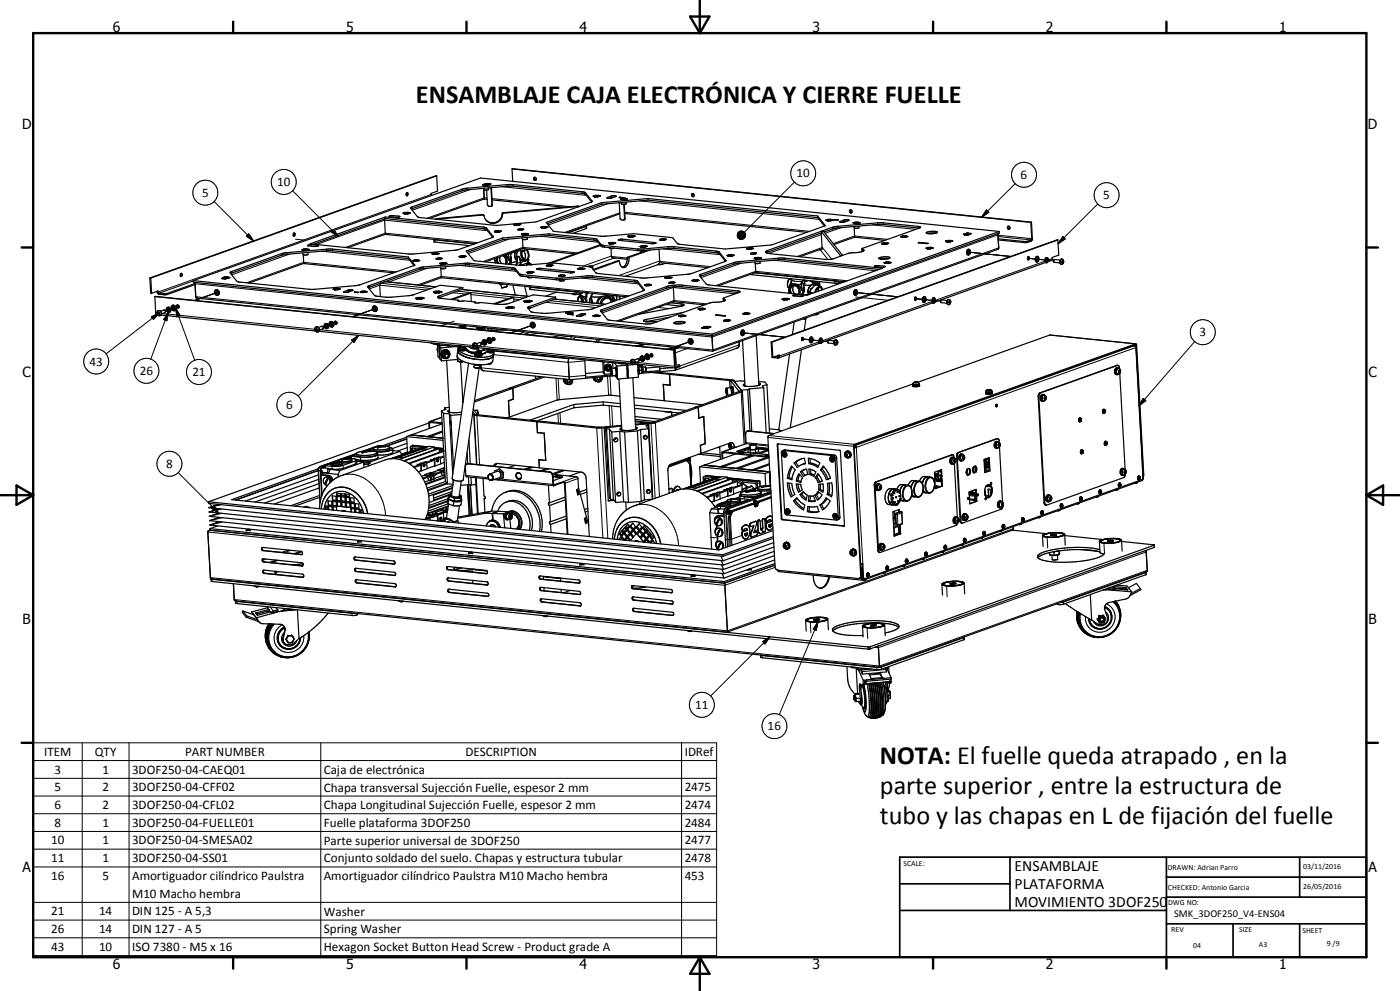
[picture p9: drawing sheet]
<svg xmlns="http://www.w3.org/2000/svg" width="420mm" height="297mm" viewBox="0 0 420 297" stroke-linecap="round" stroke-linejoin="round" font-family="sans-serif">
<defs><g id="words">
<g font-size="7.9">
<text x="124.8" y="30.8">ENSAMBLAJE CAJA ELECTRÓNICA Y CIERRE FUELLE</text>
<text x="264" y="229">NOTA: El fuelle queda atrapado , en la</text>
<text x="264" y="238">parte superior , entre la estructura de</text>
<text x="264" y="247">tubo y las chapas en L de fijación del fuelle</text>
</g>
<g font-size="4.7">
<text x="304.4" y="260.9">ENSAMBLAJE</text>
<text x="304.4" y="266.4">PLATAFORMA</text>
<text x="304.4" y="271.8">MOVIMIENTO 3DOF250</text>
</g>
<g font-size="4.2">
<text x="33.9" y="9.6">6</text>
<text x="103.8" y="9.6">5</text>
<text x="173.8" y="9.6">4</text>
<text x="243.8" y="9.6">3</text>
<text x="313.8" y="9.6">2</text>
<text x="383.8" y="9.6">1</text>
<text x="6.6" y="38.6">D</text>
<text x="410.4" y="38.6">D</text>
<text x="6.8" y="112.9">C</text>
<text x="410.5" y="112.9">C</text>
<text x="6.8" y="187">B</text>
<text x="410.5" y="187">B</text>
<text x="6.8" y="261.3">A</text>
<text x="410.5" y="261.3">A</text>
<text x="33.9" y="290.3">6</text>
<text x="103.8" y="290.3">5</text>
<text x="173.8" y="290.3">4</text>
<text x="243.8" y="290.3">3</text>
<text x="313.8" y="290.3">2</text>
<text x="383.8" y="290.3">1</text>
</g>
<g font-size="3.9">
<text x="238.9" y="53.2">10</text>
<text x="306.2" y="53.7">6</text>
<text x="60.6" y="59">5</text>
<text x="83.1" y="55.8">10</text>
<text x="331" y="59.8">5</text>
<text x="359.8" y="100.8">3</text>
<text x="26.8" y="109.6">43</text>
<text x="41.9" y="112.4">26</text>
<text x="57.7" y="112.8">21</text>
<text x="85.9" y="122.6">6</text>
<text x="49.9" y="140.3">8</text>
<text x="208.5" y="212.5">11</text>
<text x="230.3" y="218.9">16</text>
<text x="13.2" y="226.5">ITEM</text>
<text x="28.4" y="226.6">QTY</text>
<text x="55.5" y="226.5">PART NUMBER</text>
<text x="139.6" y="226.6">DESCRIPTION</text>
<text x="205.4" y="226.7">IDRef</text>
<text x="16.3" y="231.8">3</text>
<text x="30.7" y="231.8">1</text>
<text x="39.6" y="231.8">3DOF250-04-CAEQ01</text>
<text x="97.1" y="232">Caja de electrónica</text>
<text x="16.3" y="237.2">5</text>
<text x="30.7" y="237.2">2</text>
<text x="39.6" y="237.2">3DOF250-04-CFF02</text>
<text x="97.1" y="237.2">Chapa transversal Sujección Fuelle, espesor 2 mm</text>
<text x="205.4" y="237.2">2475</text>
<text x="16.3" y="242.5">6</text>
<text x="30.7" y="242.5">2</text>
<text x="39.6" y="242.5">3DOF250-04-CFL02</text>
<text x="97.1" y="242.6">Chapa Longitudinal Sujección Fuelle, espesor 2 mm</text>
<text x="205.4" y="242.5">2474</text>
<text x="16.3" y="247.8">8</text>
<text x="30.7" y="247.7">1</text>
<text x="39.6" y="247.8">3DOF250-04-FUELLE01</text>
<text x="97.1" y="247.9">Fuelle plataforma 3DOF250</text>
<text x="205.4" y="247.8">2484</text>
<text x="15.3" y="253.1">10</text>
<text x="30.7" y="253.1">1</text>
<text x="39.6" y="253.1">3DOF250-04-SMESA02</text>
<text x="97.1" y="253.2">Parte superior universal de 3DOF250</text>
<text x="205.4" y="253.1">2477</text>
<text x="15.3" y="263.7">16</text>
<text x="15.3" y="258.4">11</text>
<text x="30.7" y="263.7">5</text>
<text x="30.7" y="258.4">1</text>
<text x="39.6" y="263.8">Amortiguador cilíndrico Paulstra</text>
<text x="39.6" y="258.4">3DOF250-04-SS01</text>
<text x="97.1" y="258.5">Conjunto soldado del suelo. Chapas y estructura tubular</text>
<text x="97.1" y="263.8">Amortiguador cilíndrico Paulstra M10 Macho hembra</text>
<text x="205.4" y="258.4">2478</text>
<text x="205.4" y="263.7">453</text>
<text x="39.6" y="269.2">M10 Macho hembra</text>
<text x="15.3" y="274.3">21</text>
<text x="29.7" y="274.3">14</text>
<text x="39.6" y="274.3">DIN 125 - A 5,3</text>
<text x="97.1" y="274.4">Washer</text>
<text x="15.3" y="279.7">26</text>
<text x="29.7" y="279.7">14</text>
<text x="39.6" y="279.7">DIN 127 - A 5</text>
<text x="97.1" y="279.7">Spring Washer</text>
<text x="15.3" y="285">43</text>
<text x="29.7" y="285">10</text>
<text x="39.6" y="285">ISO 7380 - M5 x 16</text>
<text x="97.1" y="285.1">Hexagon Socket Button Head Screw - Product grade A</text>
</g>
<text font-size="3.1" x="352.2" y="274.8">SMK_3DOF250_V4-ENS04</text>
<g font-size="2.4">
<text x="271" y="259.6">SCALE:</text>
<text x="350.4" y="260.9">DRAWN: Adrian Parro</text>
<text x="391" y="260.5">03/11/2016</text>
<text x="350.4" y="266.9">CHECKED: Antonio Garcia</text>
<text x="391" y="266.5">26/05/2016</text>
<text x="350.4" y="271.3">DWG NO:</text>
<text x="351.4" y="279.2">REV</text>
<text x="371.8" y="279.3">SIZE</text>
<text x="390.7" y="279.5">SHEET</text>
<text x="358" y="284.1">04</text>
<text x="377.7" y="283.7">A3</text>
<text x="398" y="283.6">9 /9</text>
</g>
</g></defs>
<g fill="none" stroke="#000" stroke-width=".3">
<path d="M87.8 57.2l13.7 13.7M129.3 58.3l-81.9 29.2M138.6 56.7v.5M140.2 56.4v.5M141.1 56.8l-17.4 6.2M146.1 59.4l-.8-.1-17.2 6.1M147.6 59.5l23.6 2.5M150.6 56l25.3 2.6M152.1 55.3v.5M154 55.3v.5M174.6 57.5v.4M175.6 57.8l.1 .5"/>
<path d="M182.2 59.2v.2M183.4 58.8v.4M184.3 58.7v.3M184.6 58.7v.3M238.3 54.6l-15 15M304.6 55l-10.1 10.1M64.2 60.4l11.9 11.8M73.9 70.8l.7-.7 1.5 2.1zM84.4 76v.5M86 75.7l.1 .5M86.9 76.1l-17.4 6.2M88.6 71.7l3.2 .3"/>
<path d="M92.4 73.5v.2M92.6 73.4v.3M93.5 73.4v.4M95.1 73.5v.3M95.4 73.6v.1M96.5 75.3l26.5 2.7M97.9 74.7l.1 .5M99.4 69.5l.7-.7 1.4 2.1zM99.8 74.7v.5M116.9 64.8v.1M117.1 64.7v.3M118 64.6v.5"/>
<path d="M119.6 64.8v.3M119.9 64.9v.1M123.7 62v.5M130.5 71.9v.6M131 65.5l.1 .2M131 77.5v.2M131.2 77.4v.3M132.1 77.3v.4M132.3 77.3l.1 .3M137.7 79.5l17.2 1.8M139.6 78.9v.5M140.8 78.9v.5"/>
<path d="M143.4 72.7l-27.8-2.8-12 4.3M144.8 64.3l.1 .1M144.9 68.1l.1 .4M146 68.4v.4M146.2 69.1l-30.8-3.1-20.5 7.3M147.7 61.4h-.1M147.9 70.8v.2M148.4 77.5l.4 1.3M149.2 77.2l-.1 .8 .3 .9M150.7 64.1l.1 .1M151 63.7l.1 .2M151 76.6a2.08 2.08 0 0 1 .7 2.5"/>
<path d="M151.2 76.5a2.22 2.22 0 0 1 .8 2.7M152.1 76.2h.5M152.4 76.1l.1 1.3M152.6 76.2l.1 1.8 .4-.1M152.6 76v.2M152.7 71.7l-12.2 4.3M152.9 78.9l.6 .4M153.1 77.9l-.2 .9M153.1 77.9h.1M153.3 75.9l-.9 .3M153.3 75.9l-.2 2M153.3 75.9h.1"/>
<path d="M153.4 75.7l-.1 .2M155 76.9h.1M155 75.9l.1 1M155 78.8h.1M155 78.8l.1 .1M155.1 76.9l.5-.1 .5 1.8M155.1 76.9v2M155.1 78.9l-.3 .5M155.5 68.7v.2M155.6 68.7l.1 .2M155.9 79.4l.2 .1M155.9 79.4l-.1 .1"/>
<path d="M156 77.4l.3 1.2M156.1 78.7l-.2 .7M156.1 78.6v.1M156.1 78.7l-1 .2M156.1 79.5v.1M156.2 78.7h-.1M156.2 74.7l.1 .5a2.28 2.28 0 0 0 1.4 3M156.3 78.6l-.2 .9M156.3 78.6h.1M156.3 78.6h-.1M156.3 78.6l-.1 .1M156.6 68.6v.3"/>
<path d="M156.8 68.6l.1 .2M157.4 74.6v.5M157.5 78.2l-1.2 .4M158 74.9a2.06 2.06 0 0 1-.1 3.1 1.99 1.99 0 0 1-1.3-2.8M158.1 79.2h.1M158.1 79.2v.1M158.3 78.7h.1M158.3 77.8l.1 .1M158.3 78.7l-.2 .5M158.3 78.7l-2.2 .8M158.4 77.9h.1M158.4 77.9l-.1 .8"/>
<path d="M158.4 77.9l-.2 .1M162.2 70.8l17.2 1.8M173.2 75.8l-16.3-1.7-12.1 4.3M173.3 61.8l.1 .1M175.8 67.9v.6M176.4 79.9h1.3l-.4 .2M177.6 60.2v.2M177.8 80h.1M178.1 71.5v.4M179.1 71.8v.4M180.3 73.3v.5M181.3 73.6v.5"/>
<path d="M182.4 61l-17.9 6.4M183.4 76.7l-8.4 3M183.4 76.9l4.8 .4M184 77.4l-6.7 2.4M184 77.3l.1 .1M185.6 71.8v.2M185.8 71.8v.2M185.9 63.8l-16.6 5.9M186.7 71.7l.1 .4M187.4 63.6l55.5 5.7M187.5 65.4l-.1 .1M191.3 74.6v.5"/>
<path d="M191.9 60.2l53.8 5.5M193.2 74.6v.5M196.5 72.7v.2M197.6 79.1v.2M197.9 78.3l15.3 1.6M197.9 78.2l-12.3 4.4M198.8 78.8v.4M198.9 74.6l17.2 1.7M199.4 78.9v.1M200.4 73.9v.6M202.2 73.9l.1 .5M214.8 75.2v.5"/>
<path d="M215.8 75.5v.5M217.8 78v.2M220 78.7l.1 .5M221.6 78.4l.1 .5M222.5 78.8l-12.2 4.4M225.3 75.9v.2M225.5 75.9v.2M226.4 75.8v.3M226.7 75.8v.3M230.3 75.1l.1 .4M231.3 62.3h.1M232.1 78l30.5 3.1"/>
<path d="M233.6 77.4v.5M235.4 77.4v.5M239.2 76.9l7.5-2.7 2.8 3.5M246.1 74.9l2.3 2.9M246.4 70.3l-15.8 5.7M249.7 68.1v.5M251.3 67.8l.1 .5M252.1 66.4v.2M252.2 68.3l-4.7 1.6M253.2 65.9v.5M254.2 65.9v.3M254.4 65.9v.3"/>
<path d="M258.8 74.8l.1 .5M261.7 67.4l13 1.3M262.9 79.6v.4M263.1 79.6l.1 .4M263.2 66.8v.5M263.7 79.6v.5M265.1 66.8v.5M265.2 79.8l.1 .2M266.3 71.7l-9.9-1-6.4 2.3M275.5 67.9v.4M290.4 75.5l12.8 1.4M291 75.6l12.2 1.3"/>
<path d="M295.9 62.9l.7 .7-2.1 1.5zM299.4 70.4l-85.8 30.6-155.1-16M299.4 70.5l10.3 1M299.4 70.9l9.9 1v.3M299.6 74.3l-85.8 30.6-155.1-16M307.2 72.4v.3M308.2 77.4l2.4 .2M308.4 72.3v.3M311.1 77.7h-.2l2.6 .2M313.5 78.3l-32.9 11.7M314 78h-.2l2.2 .2M314.1 78l-.3 .2"/>
<path d="M315.7 77.5l-1.2 .4M318.6 77.7a.9 .9 0 0 0-.2 1.5M318.6 78.2l.1-.1a.32 .32 0 0 1 .3 .4 .32 .32 0 0 1-.4 .2zM318.9 70.9l.7 .7-2.2 1.4zM329.3 61.1l-11.9 11.9M45.4 94.9l2.3-1.1-1.7 1.9zM46.7 93.8h.3M47.5 93.1a.82 .82 0 0 1 .8 .5 .82 .82 0 0 1-.3 1M47.7 93.8l-15.9 12.2M48.7 94l45.7 4.7M49.1 88v.3M50.2 87.9l.1 .3"/>
<path d="M50.5 93.6l-5.3 14M50.5 93.6l-.4 2.5-1-.3zM50.5 92.9l.3-.1-1.2 .4M52.3 92.2l-1.1 .4 1.1-.4-.2 .1M52.7 92.4l5.7 15.6M52.7 92.4l1.3 2.2-.9 .3zM53.7 91.7l-.9 .4M58 84.2l-10.3 3.7M64.8 87.8l-6.3 2.2M65.2 87.6l-6.8 2.4 6.5-2.3M69.5 81.4v.4M94.9 98a.81 .81 0 0 1 .8 .5 .81 .81 0 0 1-.3 1"/>
<path d="M96.1 98.8l45.7 4.8M98.2 97.6l-1.2 .5M98.2 97.6l-.3 .1M99.7 97.1l-1.2 .4 1.2-.4-.3 .1M101.1 96.6l-1 .4M103.2 87.4v.2M104.4 87v.5M104.8 86.9v.5M105 86.9l.1 .4M105.8 86.9v.2M110.8 85.6v.5M110.8 86.6l3.1-1.1 14.1 1.4"/>
<path d="M112.6 92.5l-6.8 2.4 6.4-2.3M114.2 84.9l15.1 1.6M115.5 84.4l15.2 1.6M118.9 81.5l-27.8-2.9-17.2 6.2M125.3 85.4l7.1-2.5 56.3 5.8M125.9 80.2v.5M127 80v.5M128.2 80.4l-11.6 4.1M131.7 88.7l.1 .5M135.9 87.7l3.8 .4M136.2 96.3l-3.8 1.3M137.2 87.3l20 2"/>
<path d="M138.5 86.8l20.1 2.1M139.5 98.2v.2M139.5 98.2h.1M139.6 97.9l-.1 .3M141.3 88.3l11.3 1.2M143.1 98.6l-.2 .1M143.1 98.6l.1 .1M143.2 98.5l-.1 .1M143.2 98.7v.1M143.3 98.6l-.1 .1M143.4 98.7h-.2M144.8 98.2h.2"/>
<path d="M145 98.2l.3 .1M145 98.2h.1M145.3 98.2l.2 .1zM146.1 98.3l.2 .3M146.3 98.6l.2 .5M146.4 98.3l.1 .2M146.4 98.6h-.1M146.5 98.5l-.1 .1M146.5 98.5l.2 .6M146.9 98.4l-.4 .1M147.3 98.4v.8M147.3 98.6l.4 .6"/>
<path d="M149.1 98.6v.3M152.1 85.8l-1.6 .4M152.1 85.8h.1M153.6 80.2v.5M154.1 89.6l1.8 .2M154.6 80.5v.5M155.8 82v.5M156.8 82.3l.1 .5M157.3 99.5l-1.6 .5M158.8 91.9v.5M159.2 86.1v.7M159.9 97.4l-6.7 2.4 6.4-2.3"/>
<path d="M161.1 80.6v.2M161.3 80.5l.1 .3M162.3 80.4v.5M163.7 90.6l15.2 1.6M165.1 90.1l15.1 1.6M166.4 89.6l15.2 1.6M166.8 83.3v.5M168.6 83.3l.1 .5M172 81.4v.3M172.8 87.5v.7M173.1 94.6v.1M173.3 90.4l.1-.9a.56 .56 0 0 1 .6-.6 .56 .56 0 0 1 .5 .7l.3 .9"/>
<path d="M173.9 87.5v.6M174 88.7a1.86 1.86 0 0 1 1.1 1.8M174 88.2h.1M174 88v.2M174 88.2l.5 .5 1.2 .3M174 88.2l.1 .5M174.2 94.2v.4M174.4 83.3l17.2 1.8M174.6 87.6v.2M174.6 94.1l.1 .5M174.9 94.1v.4M175 87.6l1 .2"/>
<path d="M175.7 94.1v.2M175.7 89l.1 1.3M175.9 82.7v.5M176 87.8l-.3 1.2M176 87.8l.2 .2M176 89h-.3M176 89l.1 1.6M176 87.7v.1M176.1 87.7l.2 .1M176.2 88l-.2 1M176.3 87.8l-.1 .2M176.3 87.8h.1"/>
<path d="M176.6 87.8h-.3M177.8 82.7v.5M177.8 87.9l-.8 1.5-.2 1.3M177.8 80l-.3 .2M179.5 90l-.2 1M180.6 92.8l.1 .5M182.9 89.1a2.18 2.18 0 0 0-2.9 1.9M183.7 88.5l.3 1.4M183.8 90.4a1.78 1.78 0 0 0-2-1.1 1.78 1.78 0 0 0-1.4 1.8M183.9 89.8l.1 .1M184 89.9h.3M184 89.9v.4"/>
<path d="M184 88.5l.3 1.4M184.3 89.9v.3M184.9 88.6v1.2l-.6 .1M185.7 88.7l.1 1M190.3 84v.5M191.3 84.3v.5M193.3 86.8v.1M194 95.7v.7M194.9 96.2l2.2 .2M197.4 92.1l3.4 .4M200 85.9v.5M200.8 84.7v.1"/>
<path d="M201 84.6v.3M201.9 84.5v.4M202.2 84.5v.3M204.3 91.1l.1 .6M204.7 85.5v.5M210.3 82.2v.5M212.1 91.1l-9.9-1-17.2 6.1M217.2 89.6v.5M220.6 88.1l-18.6-1.9-21.3 7.6M221.3 87.2v.5M222.6 99.7l12.8 1.3M236.7 86.9h.1"/>
<path d="M236.7 86.9l.1 .1M236.8 83.6l-.2 .4a1.83 1.83 0 0 0 .1 2.3M236.8 86.9v.1M236.8 87l.1 .7M236.8 87l.2 .1M236.8 87.8h.1M236.9 87.7l-.1 .1M236.9 87.7v.2M237.3 87.9a1.4 1.4 0 0 1 0-1.9 1.4 1.4 0 0 1 1.9-.1 2.03 2.03 0 0 1 .4 2.3M237.3 84.9h.1M237.4 84.9v.7M237.4 84.9l3.1 .3"/>
<path d="M237.4 85.3l-.4-.1-.2 1.7M237.4 84.1h.1M237.4 84.1l3.2 .3M237.4 84.1v.8M237.5 83.6l-.1 .5M237.9 85.3a2.01 2.01 0 0 1 2 2.9M238.4 88.4v.3M238.7 88.3v.5M239.1 88.3l.1 .5M240.3 85.2l.1 1.3M240.3 85.2h.2M240.5 85.2l.1 1.9 .4-.2"/>
<path d="M240.5 85.2h.1M240.6 84.4l-.3 .8M240.6 84.4l.1 .1M240.7 84.5l-.2 .7M240.8 88.5v.3M240.9 83.9l-.3 .5M241 86.9h.1M241.1 88.3h.2M241.2 84.9l-.4 3M241.2 84.9h.1M241.2 84.9l-.7 .3M241.3 84l-.6 .5"/>
<path d="M241.7 84.2l-.5 .7M241.7 88.3l.2 .1M241.9 95.3l-.8 .2M243 87.4v.1M243 87.5h.1M243.1 87.5l.5 .2v.2M243.1 87.5l-.2 .7M243.4 86.5l-.3 1M244.5 84.3l.2 1.1M244.8 84.3l.2 1.1M245.3 84.4l.1 .9-.2 .1M245.4 94.1l-.7 .1"/>
<path d="M245.7 84.4l.1 1.3M246.1 85.8a1.88 1.88 0 0 0-1.7 1.9M246.6 86.9a.72 .72 0 0 0-.5-.9 .72 .72 0 0 0-.9 .5l-.5 1.1M250.4 84.2l.1 .7M251.6 84.3v.5M254.2 84.2l-27.5-2.9-12 4.3M256.5 87.6l12.8 1.4-12.2-1.3M256.7 89l9.7 1M274.3 89.5l2.4 .2M277.2 89.8l-.1-.1 2.5 .3M279.6 90.4l-32.9 11.7M280.1 90.1l-.2-.1 2.3 .3"/>
<path d="M280.3 90.1l-.4 .1M284.7 89.7a.91 .91 0 0 0-.2 1.6M284.8 90.3v-.1a.32 .32 0 0 1 .3 .4 .32 .32 0 0 1-.4 .2zM105.5 101.9l2.1-1.4-1.4 2.1zM107.6 100.5l-18.2 18.2M131.3 104.2l-.1 .2M131.8 103v.4M137.2 108l.8 .4 .9-.1M139.4 103.8l.5 .7a2.94 2.94 0 0 0 3 1M139.6 104.3l.6 .8 .9 .4M139.8 104.7l.2 .3M140 105l1.2 .7 1.4 .3"/>
<path d="M140 105l1.1 .6M140.8 103.9l1 .6h1.1M141 104l.8 .4h1.1M141.1 105.6l.3 .1M141.4 105.7l1.2 .2M141.4 105.7h1.3M142.2 109.9l.8 .4 .8-.2M142.2 102.9a.8 .8 0 0 1 .9 .5 .8 .8 0 0 1-.3 .9M142.9 104.5h.1M142.9 104.5l1.4 .6M142.9 104.4v.1M143.4 104.3l-.5 .1"/>
<path d="M143.4 103.7l45.7 4.7M143.5 104.2l-.6 .1M143.8 104.2l-.9 .3M143.9 109.7l.4 .5 26.4 2.8 5-.5M144.3 105.1l.1 .2M144.3 105.1l-.4 .1M144.4 105.3l-.2 .1M144.9 104.8l.1 .1M144.9 104.8l-.6 .3M145 104.9l.1 .1M145.1 105l-.7 .3M145.3 102.6l.3-.1-1.3 .4"/>
<path d="M145.3 104.4l-.4 .4M145.5 104.4l-.4 .6M145.7 105.6l-1.2 .4M145.7 105.7l-1.2 .4M145.7 105.6v.1M146.8 102.1l.3-.1-1.2 .4M146.8 104.6l-1.7 .4M147.1 102l-1.2 .4M147.4 108.8l-.7 .2M148.1 106.3l22.4 2.3 4.9-.4M148.4 101.5l-.9 .3M166.8 113.4l.3 6.5"/>
<path d="M167.4 113.4l.4 6.4M169.8 113.7l-.1 .6 .2 .6M170 113.7a.93 .93 0 0 0 .7 1.5 .93 .93 0 0 0 .9-1.5M170.2 100.8v.1M178.6 113.1l.1 1M180.4 113a.94 .94 0 0 1-.7 1.4 .94 .94 0 0 1-1-1.3M182.3 112.8l.3 5.7M183 112.7l.3 5.8M183.2 109.9a.83 .83 0 0 0-1.1-.1 .83 .83 0 0 0-.2 1.1M183.3 110.6l-.1 .1M183.3 110.6l.2 1.9-.3-1.8M183.3 110.6h.1"/>
<path d="M183.3 110.5a.72 .72 0 0 0-.9-.8 .72 .72 0 0 0-.4 1.1 .72 .72 0 0 0 1.2-.1M183.4 108.3v.4M183.4 110.4l.3 1.4-.1 .8M189.6 107.7a.8 .8 0 0 1 .9 .6 .8 .8 0 0 1-.4 .9M190.8 108.6l11.7 1.1M192.4 109.2l.1 .5M192.7 107.5l.2-.1-1.2 .4M193.2 103.2v.1M194.5 106.9l-1.2 .4 1.2-.5-.3 .1M195.8 106.4l-1 .3M201.7 110.2l-3.8 .3M202.7 110l.1 .3"/>
<path d="M203.7 109.6v.4M206.2 104.5l-3.9 1.3M207.3 102.3l-6.7 2.4M217.9 116.5l.2 1.8zM217.9 116.5h.1M218 116.3h.1M218 116.3l.3 1.3-.1 .9M219.4 113.8l-.5 .2 .1 2.2M220.2 114.1l-.9 .1 .1 1.8M221.5 117.4l.9 .1 .8 15.7M221.8 103.4l-17.9 6.3M222.7 117.2l-1 .1"/>
<path d="M232 107.1v.1M233.5 106.9l-.2 .1M242.8 101.8l-2.3-.2 2.3 .2M243.4 101.9h-.2l2.5 .2M245.7 102.5l-11.9 4.2M246.2 102.2l-.2-.1 2.3 .3M246.4 102.2l-.3 .2M250.8 101.8a.91 .91 0 0 0-.2 1.6M251 102.3a.32 .32 0 0 1 .3 .4 .32 .32 0 0 1-.5 .2zM274.3 114.6h.9zM275.2 114.6h.1M275.6 115l-.8 .2-.9-.1"/>
<path d="M295.8 117.3v.1M296.2 116.9h.9zM297.1 116.8v.1M297.6 117.2l-.7 .3-1.1-.1M311.5 118.9h.2M312 117.7l.2 .1M313.3 118.4a1.03 1.03 0 0 0-.2 1.7M313.4 118.9l.3 .1-.1 .7a.4 .4 0 0 1-.4-.3 .4 .4 0 0 1 .2-.5zM315 100.4l25.7 2.7v.2M335 109.5h.2M335.6 110.4a.98 .98 0 0 0-.2 1.8M340.3 103.5h.7"/>
<path d="M340.3 103.6l-83.8 29.9M343 119.4l.7 .7-2 1.5zM358.4 102.4l-16.7 19.2M96.1 139.8h.1M96.1 139.8l-.4 .4-.2 .9M96.1 139.8h.6M99.6 139.8v.8M100.1 138.9v.1M101.6 138.6v.1M102.6 137.8v.1M102.9 139.5l.1 .9M104.4 137.5v.1"/>
<path d="M106.5 138.2l.1 .9M106.9 136l-10.8 3.8M107 137.8l4.2 .6M108.1 137l.1 .9M108.7 135.6v.1M109.1 138.5l-2.1-.3 4.1 .4M109.2 139.2l1.4 .1M109.2 138.6l1.7 .2M109.3 138.7l1.4 .2M111.1 135.2v.1M113.2 135.5v.5M113.3 134.1v.1"/>
<path d="M113.6 133.5h.1M113.6 133.5l-4.7 1.7M113.6 133.5l.6 .1M113.8 133.5h-.2M115.4 133.8v.1M123.8 134.5l-.3 .1M124.2 133.5l-.8 .3M127 139.3h.5M129.4 126.6l-.6 .2M130.3 134.7h.2M131.1 137.8h.5M131.8 134.9l1 .3"/>
<path d="M132.5 125.1l-3.5 1.3M132.8 134.7l.3 .1M140.5 139h-.1M143.1 123l.3 1.3M143.2 124.2l-.9 .1 .8 14.9M143.6 124.4l-.5 .2 .8 14.7M167.4 123.9l.1 2.9M168 123.7l.2 3.2M179.6 128l-.6 .3 1.9 32.9M180.4 128l2 33.4M182.7 121.6l.4 6.2M183.5 121.7l.3 6"/>
<path d="M195.2 126.7l1.4 22.6M195.8 126.6l.8 .1 1.2 22.2M205.5 137.8l.4 .1M205.9 137.9l.1 .1M205.9 137.9l-5.3 1.8M205.9 137.9h.1M206 137.9v.1M206 138h.1M206 138l.9 1.1M206 138l-5.5 2M206.5 137.6l-.2 .1 .2 .1M206.9 139v.1"/>
<path d="M206.9 139.1l.4 6.6M206.9 139.1h.1M207 137.9l.4 7.5M217.3 135.7l-.6 .2M218.7 132.9l.2 1.6M218.9 132.8l.1 1.8M218.9 134.5l.1 .1M219 132.8l.2 1.8M219.5 133.9l.8 .1M220.8 134l-3.9 1.4M221.2 135.2v.1M223.3 134.7v.4"/>
<path d="M223.7 133l1.5 .1M223.8 132.7l6.7 .7M224.6 129.2h-.1M225 133.9v.2M226.8 133.3l3.7 .4M230.4 131.1l25.8 2.6M230.6 130.5l25.7 2.7 .1 .2M233.3 133.3h-.1M235.5 134.8l-.5 .2M250.3 136.4l-.5 .1M251 137.2l-.5 .2M253.8 135.5a.9 .9 0 0 1 1 .6 .9 .9 0 0 1-.4 1"/>
<path d="M285.5 136.3h.2M286.1 137.2a1 1 0 0 0-.1 1.8M286.3 137.8a.35 .35 0 0 1 .4 .4 .35 .35 0 0 1-.5 .2zM287 136.6h.2M287.4 135.6h.2M288.8 136.3a1 1 0 0 0-.2 1.7M288.9 136.8l.4 .1-.1 .7a.4 .4 0 0 1-.5-.3 .4 .4 0 0 1 .2-.5zM299 131.5h.2M299.4 132.5a1 1 0 0 0-.1 1.7M299.6 133a.35 .35 0 0 1 .4 .4 .35 .35 0 0 1-.5 .3zM324.1 125.3a.57 .57 0 0 0-.1 1M324.1 125.7l.2-.1-.1 .5z"/>
<path d="M324.2 125.6h.1M324.6 134.9a.54 .54 0 0 0-.1 1M324.8 135.2h-.1M331.2 122.8a.55 .55 0 0 0-.1 .9M331.3 123.1l.2 .1-.1 .3zM331.8 132.4a.55 .55 0 0 0-.1 .9M331.8 132.7l.2 .1-.1 .3zM342.7 139.1l-2-34.9-83.8 29.9 2 34.9M53.5 141.6l12.1 12.2M62.4 159.4l155.1 16 15-5.4M63 158.9l154.3 15.9 15.2-5.4M64.2 151.6l1.4 2.2-2.1-1.5z"/>
<path d="M74 158.8l.2 .1M74 158.8h.1M75 158.7l-1 .1M75 158.7h.1M75 158.7l-.6 .2M75.1 158.8l-1.2 .1M95.4 141l.1 .1M95.4 140.8h.1M95.5 141.1l.5 8.1M95.5 141.1h.6M96 149.2l.1 1.2M96 149.2h.3"/>
<path d="M96.3 141.1h.3M96.6 140.2h.1M96.6 140.2h.3M97.1 149.5a6 6 0 0 1 10-1.6 10.6 10.6 0 0 1 3.3 6.1M97.7 144.7h-.1M98.2 143.6l-.1 .1M98.5 142.5h-.3M99.1 147.1a6.7 6.7 0 0 1 9.3 2.4l1.3 2.4 .5 2M102.4 142.5a9.8 9.8 0 0 1 11.1 5 14.5 14.5 0 0 1 2.2 7M129.7 142v.5M130.3 154l.1 .6M132.1 155.3l.4 .1"/>
<path d="M133 156.3h.1M139.8 142.5l6.6 .7M141.1 154.1l-.4 .2M141.1 145.3l.5 8.9M149 143.4h.1M150 143.5l16 1.6M153 154.1a.68 .68 0 0 1 .7 .5 .68 .68 0 0 1-.3 .8 .69 .69 0 0 1-.7-.5 .69 .69 0 0 1 .3-.8zM153.2 153.9a.95 .95 0 0 0-.1 1.7M165 141.5h-.1M165.9 142.5l-.2 .1M166.1 145.3l.1 .3M168.6 143v.1"/>
<path d="M173 142.9l-3.9 1.4M173.4 143.4l-4.1 1.4M185.1 158.6a5.9 5.9 0 0 1 9.9-1.7 10.5 10.5 0 0 1 3.3 6.1M187 156.2a6.4 6.4 0 0 1 8.9 1.8 10.8 10.8 0 0 1 2.3 5M190.3 151.6a9.7 9.7 0 0 1 11.1 4.9 14.7 14.7 0 0 1 2.2 7.1M201.3 146.4h.1M207.3 145.7v.1M207.3 145.7l-2.4 .8M207.4 145.4v.3M207.4 145.4l-.1 .1M211.7 143.5l-.3 .2M212.1 142.6l-.7 .2"/>
<path d="M214.9 148.3h.5M215.1 156.8h-.1M215.6 155.7l-.1 .1M215.8 159h-.1M215.8 154.5l-.2 .1M216.1 151.7l.1 .8M216.7 150.9v.1M217.1 153.5h.1M217.1 153.6l.6 .1M217.7 153.7l.4 8.1M217.7 152.3l.6 .1M217.9 153.6l.5 8.1"/>
<path d="M217.9 153.6l-.2 .1M218.2 143.8h.2M218.2 150.7h.1M218.3 152.4l-.4 .3-.2 1M218.3 152.4l.1 .2M218.4 152.6l-.4 .4-.1 .6M218.5 153.5v.2M218.5 155h.4M218.6 154.9h.3M218.9 155l.4 6.6M218.9 154.9h.2M218.9 154.9v.1"/>
<path d="M219 146.8l.5 .1M219.1 154.9v.1M219.1 155l.4 6.6M219.1 155h-.2M219.2 149.8v.1M219.3 153.2h.3M219.4 153.1h.3M219.6 153.2l.2 .1M219.6 153.2l-.7 1.7M219.7 143.9l1 .4M219.7 153.1l.1 .2M219.7 153.1l-.1 .1"/>
<path d="M219.8 153.3h.1M219.8 153.3l-.7 1.7M220.8 143.8l1.7 .9M221 149.5v.1M221.2 144.4l1.3 .8 .4-.2 1.3 1-1.6 .6M222.5 159.8h.1M222.7 159.3l.1 .1M222.8 144.8l1.6 1.2M223.3 148.9v.6M223.6 157.3h.1M223.9 147.5v.1M224.2 159.9l-.8 .3"/>
<path d="M225.2 156.8h.1M225.4 159.4l-.5 .2M225.6 150.9h.3M225.7 145.8l-1.9 .7M225.9 147h-.1M225.9 150.9l-6.2 2.2M225.9 150.9l.2 .2M226.1 151.1l.4 .7M226.1 151.1l-6.3 2.2M226.1 146.3l-1.9 .7M226.2 159.6h.1M226.4 147.1v.1"/>
<path d="M226.4 150.7h-.1l.1 .1M226.5 151.7h.1M226.5 151.8l.2 .1M226.5 151.7l.1 .1M226.6 151.8h-.1M226.6 151.7l.1 .2M226.6 146.5h.1M226.6 156.2h.1M226.7 151.5h.3M226.7 151.4h.4M226.8 159.4h.1M227 151.5h.1"/>
<path d="M227 151.5l-.5 .2M227.1 151.5v.1M227.1 151.4l.1 .1M227.1 151.4l-.1 .1M227.1 151.6h.1M227.2 151.5h.1M227.2 151.6l-.5 .3M227.2 150.4h.3M227.2 150.3l.4 .1M227.3 156.5h.1M227.3 151.5l-.1 .2M227.4 158.9h.1"/>
<path d="M227.4 158.8l-1.1 .3M227.5 150.4l.2 .1M227.5 150.4l-.4 1M227.5 144.2l-.7 .2M227.6 150.4l.1 .1M227.6 150.4h-.1M227.7 150.5l-.4 1M227.9 144.7l-.7 .2M228.6 146v.1M228.7 156.1h.1M228.8 158.1l.1 .1M228.8 158.3l-.6 .2"/>
<path d="M229.7 157.2h.1M229.8 157.9l-.2 .1M229.9 156.7h.1M230.7 145.7h.1M230.8 154.7h.1M231.3 147.7l-13 4.7M231.3 147.9l-12.9 4.7M231.3 157.3l-.7 .3M231.3 149l-3.7 1.4M231.4 149.2l-3.7 1.3M234.5 155.4h-.1M234.8 155.7l-.1 .1"/>
<path d="M252 155l-.5 .1M253.2 157.6l-.1 .1M262.3 145.4h.2M262.7 144.4l.2 .1M263.9 145.2a.98 .98 0 0 0-.2 1.7M267.4 148.3l-.1 1.4 .3 .9M267.6 150.7l.9 .7M267.7 148.4l-.1 1.1 .2 1M267.8 150.6l.5 .6h.6M268 155.7l.1 .2M268.1 155.9h-.1M268.1 155.9v1.1"/>
<path d="M268.2 153.3l.1 1.7 .3 .1M268.6 146.7l-.6 .4-.5 1.1M268.6 155.3l-.6 .2M268.6 155.7l-.5 .2M268.7 146.8l-.6 .6-.4 .8M268.8 146.8l.6 .1 .5 .6M269 146.6h-.3M269.6 159.7l-.1-1.9 1.2-.9-.2-3.2-1.3 .5 .2 3.2-1.2 .9 .1 1.9M269.6 159.7l-.1 .3M269.6 159.7l-1.3 .5M269.7 159.6l-.1 .1M270 147.6l.2 1-.1 1"/>
<path d="M270 149.8l-.4 .9-.6 .5M270.3 153.3l-1.7 .6 .2 2.9-.7 .5M270.4 153.3l-1.7 .6 .2 3.3-.8 .6M271.8 145.8a1.08 1.08 0 0 1 1.2 0 1.08 1.08 0 0 1 .5 1 2.54 2.54 0 0 1-1.5 3.3 2.76 2.76 0 0 1-.2-4.3zM272.4 145.4a2.82 2.82 0 0 0-1.3 4.3l.8 .5M275 144.8a1.06 1.06 0 0 1 1.3-.3 1.06 1.06 0 0 1 .6 1.1 2.38 2.38 0 0 1-1.5 3.2 2.65 2.65 0 0 1-.4-4zM275.8 144.2a2.87 2.87 0 0 0-1.5 4l.3 .5 .7 .3M278.6 143.4a1.09 1.09 0 0 1 1.1 0 1.09 1.09 0 0 1 .6 1 2.45 2.45 0 0 1-1.5 3.2 2.76 2.76 0 0 1-.2-4.2zM279.1 143a2.84 2.84 0 0 0-1.4 4l.3 .5 .7 .3M280.5 141.5v.7M280.6 146.3h.1M280.9 145.8h.1"/>
<path d="M280.9 145.7h.1M281.5 144.1l-.3 .2M281.5 146l-.9 .3M282 143.9l-.8 .2M282 144.2h.1M287.1 155.1a1.03 1.03 0 0 0-.2 1.7M287.3 155.6a.38 .38 0 0 1 .4 .4 .38 .38 0 0 1-.5 .3zM288 156.1h.2M289.8 154.1a1 1 0 0 0-.2 1.8M289.9 154.7a.34 .34 0 0 1 .4 .4 .34 .34 0 0 1-.5 .2zM290.2 140.5l.1 1.8M290.8 148.3l1.9 .2"/>
<path d="M290.8 148.6l1.7 .1M290.8 148.1h.1M291.3 147.9v.2M291.8 147.9h.6M292.1 149.7h.1M292.3 149.5h.1M292.5 148.2h.1M292.5 148.2l.1 .1M292.6 148v.1M292.6 148.3h.1M292.7 148.2l-.1 .1M292.7 148.1l-.2 .1"/>
<path d="M293.2 148.5h.1M295.3 159.4a.57 .57 0 0 0-.1 .9M295.5 159.6l-.1 .5M295.5 159.6v.1M295.5 147.2h.1M295.5 159.7l-.1 .4M295.6 147.9h-.1M296.4 145.8h-.1M300.4 150.3a1.03 1.03 0 0 0-.2 1.8M301.1 157.3h-.1a.6 .6 0 0 0 0 1M301.2 157.6l.2 .2-.1 .2zM304 158.5l-85.8 30.6-155.1-16"/>
<path d="M306.9 155.2l-.3 .4 .2 .6M307 155.9h.1M307 155.5v.4M307.1 155.5l.1 .2-.2 .2M307.1 155.5h-.1M312.7 153.1a.58 .58 0 0 0-.1 1M312.8 153.5h.2l-.1 .4zM313.2 150.6h.2M314.9 148.5a.98 .98 0 0 0-.1 1.8M315.1 149a.36 .36 0 0 1 .3 .4 .36 .36 0 0 1-.4 .3zM318.5 151.1h-.1a.56 .56 0 0 0 0 .9M318.6 151.4h.2l-.1 .4z"/>
<path d="M324.4 149l-.4 .4 .3 .5M324.5 149.3l.1 .2-.2 .2zM324.6 149.7h-.1M330.1 146.9a.57 .57 0 0 0-.1 1M330.2 147.2l.2 .1-.1 .4zM336 144.9a.55 .55 0 0 0-.1 .9M336.1 145.6h.1M336.1 145.1v.5M336.1 145.1l.1 .1M336.2 145.2l-.1 .4M337.2 140.6a1.03 1.03 0 0 0-.1 1.7M337.4 141.1a.35 .35 0 0 1 .4 .4 .35 .35 0 0 1-.5 .2z"/>
<path d="M341.8 142.8h-.1a.57 .57 0 0 0 0 .9M341.9 143.1l.2 .2-.2 .2zM342.6 143.8v.2M342.8 140.7h.1M342.9 143.2h.1M343.1 142.2h-.1M63.5 173.6l.1 .7M79 165h-.1M79.1 167.5l-.2 .1M79.2 168.4h-.1M79.4 171.8l-.1 .1M79.9 167.5l-1.1 .4"/>
<path d="M86.5 164.9l-2 .6M87.2 164.9l-1.9 .7M90.5 166.2h-.1M90.7 169.6h-.1M90.9 173h-.1M106.8 167.8l-.2 .1M107 171.3h-.2M107.2 174.7h-.2M107.3 162.3h.9M107.3 162.2l.8-.1 .1 .2M107.3 162.2h1.1M107.3 162.2h.1"/>
<path d="M118.3 169l-.2 .1M118.5 172.4l-.2 .1M118.7 175.8l-.2 .1M134.5 170.7h-.1M134.7 174.1h-.1M134.9 177.5l-.1 .1M140.6 165.7l.1 .1M140.7 165.6h1zM140.7 165.6v.1M141.8 165.7l-1.1 .1M142.6 170.6v.1M145.6 170.9v.2"/>
<path d="M146 171.9h-.1M146.2 175.3h-.1M146.4 178.7h-.1M162.3 173.5l-.2 .1M162.4 177h-.1M164.1 172.8v.2M167.1 173.2v.1M173.8 174.7l-.2 .1M173.9 178.1l-.1 .1M174 169.2h.1M174 169.1h.1M175 169l-1 .1"/>
<path d="M175 169h.1M175.1 169l-1 .1M175.1 169.1l-1.1 .1M175.1 169.1h.1M190 176.4l-.1 .1M190.2 179.8l-.2 .1M201.5 177.6l-.1 .1M207.3 172.6l1 .1M207.4 172.6h1.1M207.4 172.5v.1M207.5 172.5l.9-.1-.1 .2M207.5 172.5h-.1"/>
<path d="M208.5 172.6h.1M213.3 161l2 .2M215.3 160l-.1 .1M215.5 163.9l-.1 .1M216 162.8l-.1 .1M217.6 161.7l.5 .1M218.1 161.8l.2 2.1M218.4 161.7l.1 2.1M219.3 161.6l.1 1.9M219.3 161.6l-.9 .1M219.5 161.6l.1 1.8M222.6 160.5l-3.1 1.1"/>
<path d="M225 170.5l.3 .1-.9 .1M225.1 160.2h.1M225.4 170.6l-1.1 .1M235.5 162.8a.89 .89 0 0 1 .9 .6 .89 .89 0 0 1-.3 1M255.5 164.9a.9 .9 0 0 1 .9 .6 .9 .9 0 0 1-.3 1M257.9 173.3h.8M258.4 172.4l-.2 .1M258.6 170.7l-.2 .1M258.8 173.6l.1 .3M258.9 173l.2 .1M260.5 171.8h-.2a.6 .6 0 0 0 0 1M260.6 172.1l.1 .2-.1 .3z"/>
<path d="M263.3 164.9h.3M264.9 163a1.02 1.02 0 0 0-.2 1.8M265 163.6l.1-.1a.38 .38 0 0 1 .3 .5 .38 .38 0 0 1-.5 .2zM266.3 169.8l-.4 .3 .3 .6M266.4 170h.1M268.3 160.2v.2M268.3 160.2h-.1M268.6 160.3v.2M272.1 167.7a.55 .55 0 0 0-.1 .9M272.2 168h.1l-.1 .4zM277.9 165.6a.57 .57 0 0 0-.1 1M277.9 165.9l.3 .1-.2 .3z"/>
<path d="M283.7 163.5a.54 .54 0 0 0-.1 1M283.8 163.8l.2 .2-.2 .2zM284 175.6l.1 3.2M285.2 174.8v.3M289.5 161.5l-.3 .3 .2 .6M289.6 161.7l.2 .2-.1 .3zM295.4 160.1h.1M314.1 161l.2 3.3M315.4 160.3h.1M315.4 160.3v.2M323.9 164.7l5.6 .6M331.2 162.8l.2 3.2"/>
<path d="M332.4 162l.1 .3M333.7 175.8l.4 .5M337.4 176.7h.1M337.6 176.7h.1M337.7 176.1v.4M337.8 176.1v.4M338.3 176.8h.1M343.6 171.6l.1 .7M343.9 165.4l-80.4 28.7-1.1-.1M344.2 170.9l-80.4 28.7-193.5-19.9M346.2 163.4l.1 .7M71.1 180.3l.1 .6"/>
<path d="M76.7 183.7v.1M80.5 183.1l.2 .4M80.6 182.9l.4 .5M80.6 182.7l.6 .7M81.1 181.9l.9 1.2M84.7 187.3a4.4 4.4 0 0 0-.5 7.6 4.4 4.4 0 0 0 6.9-3.4v-1M84.8 182.3l.5 .6M84.9 191.4l.1 .1M85.1 182.4l.4 .5M85.4 188.1a3.4 3.4 0 0 0-1.4 5.1M85.4 188.2a3.3 3.3 0 0 0-.5 5.7 3.3 3.3 0 0 0 5.1-2.7M85.4 188.9l.1 .1"/>
<path d="M86.2 182.5l1.2 .1M105.6 183.8v.7M162.6 180.4h-.1M174.1 181.6h-.1M190.4 183.2l-.1 .1M201.7 181l-.1 .1M201.9 184.4l-.1 .1M228.6 196.5v.6M228.8 192.3l2.1-1.4-1.4 2.1zM230.9 190.9l-17.7 17.7M243.1 186.4l.2 3.2M244.3 185.6v.3"/>
<path d="M245.4 186.4l-11.6 27.8M245.4 186.4l-.5 2.5-.9-.4zM255.4 199.9l1.1 .1M260.1 188.2l.2 3.2M260.3 193.9l.1 .6M261 193.8l.1 .7M261.4 187.4v.2M264.4 199.9l.1 .7M289.1 191.1v.6M317.2 180.9v.2M319 180.4v.7M326.7 185.4l.7 1.8"/>
<path d="M331.4 182.1a3.2 3.2 0 0 1 .6 5.6 3.2 3.2 0 0 1-5.1-2.2M331.4 181.9l1.4 1.1M331.9 181a4.4 4.4 0 0 1 .5 7.8 4.4 4.4 0 0 1-6.8-4M256.4 208.4l.1-.4 .2 1.2-.1 .9M256.5 209.8l.1 .3M256.6 210.1h.1M258.3 206.7l-.4 .1M258.4 205.2l-.1 .7M258.4 205.7h.3l.3 .7 .4 2.7v1.9l-.2 1.2M258.5 209.3h-.4M258.8 205.5l.4 .9 .4 2.4v2.1l-.2 1.4M259 212.1l.1 .1"/>
<path d="M259.1 212.2h.1M259.2 205.4l.5 3.1 .1 3.7a.8 .8 0 0 1-.4 1.1l-.5-1.4M259.5 204.5h.1M259.9 200.4l-2.4 .2M260.3 200.4l-2.8 .2M263 200l.1 .7M264 201.5l-3.3 .4M264 201.8l-3.2 .3M264.1 202l-3.2 .3M264.7 203h.1M265.2 206.1l.4 4.4M265.8 200.6l-7.2 .7"/>
<path d="M266.2 206h-.4M266.5 208.6h-.4M266.8 204.3l-7.3 .7M10 222.6h205v63.8h-205zM10 227.9h205M10 233.3h205M10 238.6h205M24.7 222.6v63.8M38.7 222.6v63.8M96.2 222.6v63.8M204.5 222.6v63.8M10 243.9h205"/>
<path d="M10 249.2h205M10 254.5h205M10 259.8h205M10 270.4h205M10 275.7h205M10 281.1h205"/>
<circle cx="61.6" cy="57.7" r="3.8"/>
<circle cx="85.1" cy="54.5" r="3.8"/>
<circle cx="241" cy="52" r="3.7"/>
<circle cx="307.2" cy="52.4" r="3.8"/>
<circle cx="332" cy="58.5" r="3.7"/>
<circle cx="47.5" cy="94" r=".35"/>
<circle cx="94.9" cy="98.8" r=".34"/>
<circle cx="360.8" cy="99.6" r="3.7"/>
<circle cx="28.9" cy="108.3" r="3.8"/>
<circle cx="43.9" cy="111.1" r="3.8"/>
<circle cx="59.7" cy="111.5" r="3.8"/>
<circle cx="142.2" cy="103.7" r=".35"/>
<circle cx="189.6" cy="108.6" r=".35"/>
<circle cx="335.8" cy="111.4" r=".37"/>
<circle cx="50.8" cy="139" r="3.8"/>
<circle cx="86.8" cy="121.3" r="3.8"/>
<circle cx="253.9" cy="136.4" r=".41"/>
<circle cx="324.7" cy="135.4" r=".19"/>
<circle cx="264.1" cy="146.1" r=".37"/>
<circle cx="300.7" cy="151.3" r=".37"/>
<circle cx="235.5" cy="163.8" r=".41"/>
<circle cx="255.5" cy="165.8" r=".41"/>
<circle cx="266.4" cy="170.2" r=".2"/>
<circle cx="330.5" cy="185.6" r="1.04"/>
<circle cx="210.6" cy="211.2" r="3.8"/>
<circle cx="232.3" cy="217.6" r="3.7"/>
</g>
<g fill="none" stroke="#000" stroke-width=".36">
<path d="M122 57.8a.38 .38 0 0 1 .4 .4 .38 .38 0 0 1-.5 .3zM122 57.8l.1 .4-.2 .4M131 52.7l.3 4.6-2 .7 .2 .6M131 52.7l-86 30.6M131 52.7l-85.8 30.6M144.9 55.4l.3 .1M144.9 55.4h.1M144.9 55.4l.4 .2M144.9 55.4l.4 .1M145.1 56.5v.4M145.1 56.9l.1 2.7M145.1 56.9h.1"/>
<path d="M145.1 56.9l.9 .1M145.2 55.5h.1M145.2 59.6l-16.4 5.9M145.2 59.6l.9 .1M145.3 55.5v.1M145.3 55.5h.8M145.3 59.5v.1M145.3 55.3v.1M145.3 55.5h.1M146 57l.2 4.4 .3 .4h.9M146.1 55.5h-.8M146.1 55.5h.1"/>
<path d="M146.1 55.5l-.8 .1M146.2 55.1l1.1 .1h-.2M146.2 55.1h.1M146.2 55.1h-.1M146.2 55.5h-.1M146.2 55.5h.1M146.3 55.3l-1 .1M146.3 55.3h.1M146.3 55.3h-1M146.4 55.2h.7M146.4 55.1l-1.5 .3M146.4 55.1l.3 .2"/>
<path d="M146.6 56.3v.5l-.6 .2M146.6 55.4l-.5 .1M146.7 55.3l-.5 .2M146.7 55.3h.1M146.7 55.3l-.1 .1M147.3 56.2l.3 5.2-.2 .4M147.4 56.2l.3 5.2-.2 .4M147.6 59.9l21.7 2.2M153.6 50.6l155.8 16M153.6 50.6l.2 3.7M153.6 50.6l155.6 16.1M160.4 53.1a.52 .52 0 0 0-.1 .6 .52 .52 0 0 0 .4 .3"/>
<path d="M178 58.8l.3 .1M178 58.8l.4 .2M178.1 58.8l.3 .2M178.3 58.9h1.1M178.3 58.9h.1M178.3 58.9h.2M178.3 58.9l.1 .1M178.4 58.9l.1 .1M178.5 58.9h.1M179.2 58.9h.1M179.2 58.9l-.7 .1M179.3 58.9l-.9 .1"/>
<path d="M179.4 58.9h-.1M179.4 58.8h-.4M179.4 58.9h-.9M179.4 58.9h.1M179.4 58.7h-1l.2 .1M179.4 58.7v.1M179.8 58.8l-.5 .1M179.8 58.7l-.4-.2-1.4 .3M179.8 58.7l-.4 .2M179.8 58.7l-.5 .2M179.8 58.7h.1M182.1 59.2l1.7-.5 1 .1-1.5 .6z"/>
<path d="M184 59.2l-1.1 .2M185.8 59.2h1.3M185.8 59.2l1.1 .1M185.8 59.2h.1M185.8 59.2l1.2 .1M186.1 59.6l.3 .1M186.1 59.6l.4 .2M186.2 59.6l.3 .2M186.4 59.7h.2M186.4 59.7l.1 .1M186.5 59.8h.1M186.6 59.6h.1"/>
<path d="M186.6 59.7v.1M187.1 59.2l-.2 .1M187.3 59.7l.1 .1M187.3 59.7h.2M187.3 59.7h-.7M187.3 59.7l-.7 .1M187.4 59.8h-.9M187.5 59.7l-.1 .1M187.5 59.7h.1M187.5 59.7h-.2M187.5 59.5h.1M187.5 59.5l-.9 .1"/>
<path d="M187.9 59.6l-.5 .2M187.9 59.6h.1M187.9 59.5l-1.1-.1-.7 .2M187.9 59.5l-.4 .2M187.9 59.5v.1M194.4 59.5l-13.9 1.2M194.4 59.5l50.9 5.2M194.4 59.5v.5M194.4 60l50.9 5.2M194.4 60l-13.9 1.2M207.8 58a.55 .55 0 0 0 .3 .9M207.8 58a.46 .46 0 0 0-.3 .6 .46 .46 0 0 0 .6 .3"/>
<path d="M207.8 58l.4 .3-.1 .6M88.1 69.9a.41 .41 0 0 1 .4 .4 .41 .41 0 0 1-.4 .4M88.1 69.9v.8M88.2 69.9l-.1 .8M90.7 74.8l.3 .2M90.7 74.8v.1M90.7 74.9l.4 .1M90.7 74.9h.1M90.9 75.8v.6M91 76.4l.2 2.5M91 75h.2M91 75h.1"/>
<path d="M91.1 74.8l1-.1zM91.1 75h.1M91.2 78.9l26.9 2.9M91.2 78.9l-16.6 5.9M91.9 75h.1M91.9 75h-.7M91.9 75h-.8M92 75h.1M92 74.9v.1M92.3 73.5l1.1-.2 2 .3-1.3 .3zM92.4 75.6l-.1 .7-1.4 .1M92.4 74.8h.1"/>
<path d="M92.4 74.8l-.5 .2M92.5 74.8l-.5 .1M92.5 74.8l-.5-.2-1.3 .2M92.5 74.8h-.1M92.5 74.8h.1M95.4 73.7h.1M115.5 65.6l.2 4.6 26.9 2.8M115.6 65l29.6 3.1 .8 .3 1.9 2.4-.1 .3M115.6 65l-22.6 8.1 30.3 3.1 14-1.3 10.5-3.8M115.6 65v.5M115.6 65.5l29.6 3.1 .8 .2 1.8 2.3M115.6 65.5l-21.5 7.7"/>
<path d="M115.7 70.2l-11.4 4.1M116.8 64.8v.1M116.8 64.9h.1M116.8 64.8l1.2-.2 1.9 .3-1.1 .2-2-.2M116.8 64.8h.1M121 63.9l.4 .2M121 63.9h.1M121.3 64l.1 .1M121.4 63.8h.1M121.4 64h.1M122.2 64h-.8M122.2 64h.1"/>
<path d="M122.3 64h-1M122.3 64h.1M122.4 64h.1M122.4 64h-.2M122.4 64h-.1M122.4 63.8h-1M122.4 63.8h.1M122.5 77v.5M122.5 77.5l1.7 2.1M122.5 77.5l-22.7-2.3h-1.8l-13.1 1.2-15.7 5.6M122.7 63.9h.1M122.8 63.9l-1.4 .2"/>
<path d="M122.8 63.8l-.4 .2M122.8 63.8l-1.2-.1-.6 .2M122.8 63.8l-.1 .1M122.8 63.8l-.5 .2M123.4 62.2l15.4-5.6 14.3-1.3 22.2 2.3 2.3 2.7-.4 .4-16.4 5.8-11.9 1.1-23.2-2.4-.5-.3-2-2.5zM123.9 78.1l.3 .2M123.9 78.1l.2 .2M123.9 78.2l.4 .1M124.1 79.5v.1M124.1 78.3h.2M124.2 78.3h.1M124.3 78.1h1z"/>
<path d="M124.3 78.1h.1M124.3 78.3h.8M124.3 78.3h.1M125 78.2l-.7 .1M125 78.2v.1M125.1 78.3h-.8M125.1 78.3h.1M125.2 78.2l-.1 .1M125.2 78.2h-.2M125.6 78.1l-.5 .2M125.6 78.1h.1M125.6 78.1l-.4 .1"/>
<path d="M125.7 78l-.1 .1M125.7 78l-.5-.1-1.3 .2M129.7 76.1l.3 .1M129.7 76.1h.1M129.7 76.1l.4 .1M130 76.2h.1M130.1 76h1zM130.1 76.2h.1M130.2 71.8l12.1 1.3M130.2 71.7v.1M130.2 71.8v.6M130.2 72.4h.1"/>
<path d="M130.2 72.4l10.7 1.2M130.8 76.2h.2M130.8 76.2h-.7M130.9 65.7l14.1-1.3 .9 1.7M130.9 76.2h-.8M131 76.2h.1M131 76.2h-.1M131 76.1l-.1 .1M131.4 76v.1M131.4 76l-.5 .2M131.5 76l-.5 .2M131.5 76h-.1"/>
<path d="M131.5 76l-1.2-.2-.6 .3M131.5 76h.1M132 78.9l.3 .2M132 78.9v.1M132 79l.4 .1M132 79l.4 .2M132.3 79.1h.2M132.3 79.1h.1M132.4 78.9l1-.1zM132.4 79.1v.1M132.6 77.4l-1-.1-.8 .2 1.1 .2 .7-.2M132.6 77.4h.1"/>
<path d="M132.6 77.5h.1M132.6 77.4v.1M133.2 79.1h-.7M133.2 79.1h.1M133.2 79.1l-.8 .1M133.3 79.1h-.1M133.3 79.1h.1M133.4 78.9h-.1M133.7 79.9v.4l-.2 .2h-1.3M133.7 78.9l-.4 .2M133.7 78.9l-.5 .2M133.7 78.9h.1"/>
<path d="M133.8 78.9l-.5 .2M133.8 78.9l-.5-.2-1.3 .2M133.8 78.9h-.1M137.8 76.9l.3 .1M137.8 76.9h.1M137.8 76.8v.1M137.8 76.9l.4 .2M137.9 76.9h.1M138.1 77h.1M138.1 77l.1 .1M138.2 76.8h1zM138.2 77.1h.1"/>
<path d="M138.2 77v.1M138.2 77h.1M139 77h-.8M139 77h.2M139 77h.1M139 77l-.8 .1M139.1 77l-.9 .1M139.1 77h.1M139.2 77h-.2M139.2 76.8h.1M139.6 76.9l-.5 .1M139.6 76.8l-1.2-.1-.6 .1"/>
<path d="M139.6 76.8l-.4 .2M139.6 76.8h.1M145.1 64.5l-.3-.2-14.1 1.4M145.7 65.8l.3 .3M145.9 66.1a2.98 2.98 0 0 0 3.2 .4 2.98 2.98 0 0 0 1.7-2.7l22.5-2 .3 .1-22.7 2.1a2.93 2.93 0 0 1-1.8 2.7 2.93 2.93 0 0 1-3.2-.6zM148.3 69.4l.4 .1M148.3 69.4h.1M148.4 77.5l.3 1.3M148.4 69.4l1.2 .1M148.4 69.4h.1M148.4 69.4l.3 .1M148.7 69.5h.1"/>
<path d="M148.8 69.4h.1M148.8 69.5v.1M149.1 77.2v1.1l.2 .6M149.4 77.1l-.2 .8 .3 1M149.5 69.5h.2M149.6 69.5l-.8 .1M149.6 69.5v.1M149.7 69.5h-.1M149.7 69.5h-.2M149.7 69.5h.1M149.7 69.3l-.9 .1M149.7 69.3h.1"/>
<path d="M150 76.9a1.93 1.93 0 0 0 .5 2.1M150.2 69.3l-.6 .2M150.2 69.3l-1.2-.2-.7 .3M150.2 69.3l-.5 .2M150.2 69.3h.1M150.8 71.3l-10.9 3.9 2.3 2.9 13.9 1.5 8.5-.7M150.8 71.3v.5M150.8 76.6a1.88 1.88 0 0 1 .8 2.5M150.8 71.8l-10.6 3.8M151.5 76.4l.8 .7 .4 .9M152.9 78.9l.7 .4M153.1 76.8l.2 .2"/>
<path d="M153.1 78.6l-.3 .3M153.1 76.7l.2 .3M153.2 78.6l-.2 .2M153.3 77v1.4M153.3 78.4l-.2 .2M153.4 75.7l-.4 2.8-.5 .7M154.2 67.2l.3 .3M154.2 67.3l.2 .1M154.2 67.3l.4 .2M154.4 67.4h.2M154.4 67.4l.2 .1M154.4 67.4h.1"/>
<path d="M154.5 67.5h.1M154.5 67.5h.9M154.6 67.3l1-.1zM154.6 67.3h.1M154.6 67.4h.8M154.6 67.4v.1M154.7 75.3l-1 .3M154.7 75.3a2.14 2.14 0 0 0 .1 2.5M154.8 75.3h-.1M154.8 75.3a2.15 2.15 0 0 0 .3 2.8M155 76l.1 2.1M155 77.9l.1 .2"/>
<path d="M155 76h.1M155.1 78.3l-2.2 .6M155.1 78.1l-.4 1.3M155.2 75.1l1.5 .1M155.2 75.1l-.4 .2M155.3 67.4h.1M155.3 68.8h.1M155.3 67.4h-.7M155.4 67.4v.1M155.4 67.5h-.8M155.4 75.1l-.4 .9M155.5 67.4l-.1 .1"/>
<path d="M155.5 67.4h-.1M155.5 67.4h.1M155.5 67.4h-.2M155.9 67.3l-.5 .2M155.9 67.2l-.4 .2M155.9 67.2v.1M155.9 67.3h.1M156 67.3l-.5 .1M156 67.2h-.1M156 67.2l-1.2-.1-.6 .1M156 67.2v.1M156.5 70.2l.3 .1"/>
<path d="M156.5 70.2l.4 .2M156.6 74.6l-11 3.9M156.7 71.3l.1 .4M156.7 74.5l-.1 .1M156.8 74.5l15.6 1.6M156.8 71.7l-.1 2.8M156.8 70.3l.1 .1M156.8 70.3v.1M156.8 70.4h.1M156.9 70.4h.1M156.9 70.1v.1M157.1 74.5l-.5 .1"/>
<path d="M157.1 75.2a2.2 2.2 0 0 1 .2 2.5M157.1 75.2h-.4M157.1 68.7l-.6 .2-1.2-.1M157.1 68.7l-.9-.1-.9 .2M157.1 68.7h.1M157.7 70.3v.1M157.7 70.4h-.8M157.8 70.3v.1M157.8 70.1h-.9M157.8 70.1h.1M157.8 70.3h-.2h.2M157.8 70.3h.1"/>
<path d="M157.9 70.1l-1 .1M157.9 74.9a1.71 1.71 0 0 1-.2 2.9 1.98 1.98 0 0 1-1-2.6M158.1 74.9a2.15 2.15 0 0 1-.4 3.3 1.84 1.84 0 0 1-2.1-1.4M158.1 79.3l-.1 .2M158.2 71.7h-1.4M158.2 71.2v.4M158.2 71.6v.1M158.2 70.2l-.5 .2M158.3 70.2l-.5 .1M158.3 70.1l-1.2-.1-.6 .2M158.3 70.1v.1M158.3 70.2l-.5 .2"/>
<path d="M158.3 77.8l.1 .7-.3 .8M158.4 78.9h-.2M158.6 74.7l-1.5 .5M158.8 78.8l-.4 .2M158.9 78.9h.1M158.9 78.9l-.7 .2M158.9 78.9l-.7 .1M158.9 79h.2M158.9 78.9l.1 .1M159.2 78.9l-1.1 .4M159.2 78.9l.1 .4M159.2 79h-.1"/>
<path d="M159.3 79.3l-.2 .1M159.3 79.3h.1M162.3 68.1l.3 .2M162.3 68.1v.1M162.3 68.1h.1M162.3 68.2l.4 .1M162.6 68.3h.1M162.7 68.3h.1M162.7 68.1h.1M162.7 68.3h.8M163.5 68.3h-.8M163.5 68.3h.1"/>
<path d="M163.6 68.3h-.1M163.6 68.3h.1M163.6 68.1h-.9M163.6 68.2l-.1 .1M163.6 68.2h.1M163.7 68.1h-1M163.7 68.1h-.1M163.9 79.6l.3 .1M163.9 79.6h.1M164 79.6l.3 .2M164 79.6h.1M164 68.1l-.4 .2"/>
<path d="M164 68.1h.1M164 68.1l-.5 .2M164.1 68.1l-.5 .1M164.1 68.1h-.1M164.1 68v.1M164.1 68l-.5-.1-1.3 .2M164.2 79.7h.2M164.2 79.7l.2 .1M164.2 79.7h.1M164.3 79.5h1zM164.3 79.7l.1 .1M164.4 79.7h.1"/>
<path d="M164.6 78.9l1.3-.1 10.6 1.1M164.7 70.1l.1 .5M164.7 70.1l-13.9 1.2M164.7 70.1l13.9 1.4 .5 .3 1.3 1.5 .9 .3 10.2 1 10.5-.7 13 1.4 .8 .2 2 2.5-.2 .3M164.8 70.6l-14 1.2M164.8 70.6l13.8 1.4 .5 .2 1.2 1.6 1 .3 10.6 1 10.4-.7 12.8 1.3 .6 .3 1.9 2.3M165.1 79.7h-.7M165.1 79.7h.1M165.1 79.7l-.7 .1M165.2 79.7l-.9 .1M165.2 79.7h-.1M165.2 79.7h.1"/>
<path d="M165.3 79.7h-.2M165.3 79.7h.1M165.3 79.5h.1M165.7 79.5l-.4 .2M165.7 79.5h.1M165.7 79.5l-1.2-.1-.6 .2M165.7 79.5l-.5 .2M175.9 67.7h.1M175.9 67.7l-5.5 2.1M175.9 67.7v.8l-4 1.4M176.5 79.9h1.2l.2 .8M176.5 79.9h.2"/>
<path d="M176.5 79.9h-.1M176.8 79.9h-.1M176.8 79.9h.1M177.2 79.8l-.4 .1M177.2 79.8l.3 .1-.3 .1M177.2 79.8l.1 .2M177.5 60.5l-1.8-2.2-.8-.3-22.4-2.2-13.7 1.3-15.4 5.5M180 73.4l-15.4 5.5M180.2 73.6l-14.8 5.2M180.5 60.7l-16.6 6 2.1 2.6 14.6 1.5 9.6-.8 11.6 1.2 1.4 1.8 .7 .2 13.7 1.4 13.9-1.2 16.1-5.8-2.3-2.9M180.5 60.7v.5M180.5 61.2l-16.3 5.8"/>
<path d="M182.6 72.9l.3 .1M182.6 72.9l.4 .2M182.8 74.4h.1M182.8 74.2v.2M182.9 73h1M182.9 73v.1M182.9 73.1h.1M183 72.9l1-.1zM183 73.1h.1M183.1 73v.1M183.3 74.5l.1 2.2a.77 .77 0 0 0 1.2 .6M183.7 77.3l4.4 .4"/>
<path d="M183.8 73.1h-.8M183.8 73v.1M183.9 73.1h-.9M183.9 73v.1M184 73h.1M184 73l-.9 .1M184 73h-.1M184 72.8h.1M184.3 74.4h-1.4M184.3 72.9h.1M184.4 72.9l-.5 .2M184.4 72.9l-.4 .1"/>
<path d="M184.4 72.8l-1.2-.1-.6 .2M184.4 72.8v.1M185.5 71.9l1.2-.2 10.1 1.1-1.1 .3zM185.8 60.7l.2 4.8 .4 .4h.7M185.8 78.2h-.5l-7.4 2.6M185.8 78.2l-7.7 2.8M185.9 64.1l-15.8 5.7M186.4 60.7l.1 .5 1.3-.1M187.1 61.2l.3 4.4-.3 .3M187.3 61.2l.2 4.4-.4 .3M187.4 64l54.7 5.6M187.8 60.6l.1 .4"/>
<path d="M187.9 61l-.1 .1M188.2 77.1l.5 .1M188.2 77.1a2.96 2.96 0 0 1-1.5 3M188.4 70.8l.4 .2M188.4 70.8l1.3-.2 .5 .2M188.4 70.8h.1M188.7 71h.1M188.7 77.2a2.44 2.44 0 0 1-1.9 3 2.06 2.06 0 0 1-1-2M188.7 71h.2M188.8 71h.1M188.9 70.7h.9zM188.9 71h-.1"/>
<path d="M189.6 71h-.7M189.6 71h.1M189.7 71h-.1M189.7 71h.1M189.8 70.9l-.2 .1M189.8 70.9l-.1 .1M189.8 70.7h.1M190.2 70.8l-.5 .2M190.2 70.8l-1.4 .2M190.2 70.8l-.4 .1M192.1 73.9l.3 .1M192.1 73.9h.1"/>
<path d="M192.1 73.9l.4 .1M192.1 73.9l.4 .2M192.3 75.4h.1M192.3 75.1v.3M192.3 75.4l.5 .1M192.4 74h.1M192.5 73.8h1zM192.5 74v.1M192.5 74h.1M193.3 74h-.8M193.3 74h.1M193.3 74l-.8 .1"/>
<path d="M193.4 74h-.1M193.4 74h.1M193.8 75v.1M193.8 73.8v.1M193.8 73.9l-.5 .1M193.9 73.8l-.5 .2M193.9 73.8h.1M193.9 73.8l-1.2-.2-.6 .3M193.9 73.8l-.1 .1M194.1 75l-5.9 2.1M195.1 74.9l-6.4 2.3M196.7 72.7l.1 .1"/>
<path d="M197.7 74.7l.1 4M197.8 78.7l14.6 1.5M197.8 78.7l-.5 .7-9.7 3.4M197.9 71.8l.3 .1M197.9 71.8h.1M197.9 71.8l.4 .2M198 71.8v.1M198 71.8l.3 .2M198.2 71.9l.1 .1M198.2 71.9v.1M198.2 72h.1M198.3 71.8l1-.1z"/>
<path d="M198.3 72h.1M198.3 71.7v.1M199.1 71.9h.1M199.1 71.9l-.8 .1M199.1 72h.1M199.1 71.9v.1M199.1 72h-.8M199.2 71.9h.1M199.2 71.9h-.1M199.2 71.9v.1M199.5 78.9l-1.1 .4h-1M199.6 71.8l-.4 .2"/>
<path d="M199.6 71.8h.1M199.6 71.8l-.5 .2M199.7 71.8l-.5-.2-1.3 .2M199.7 71.7l-.5 .2M217.6 78.3l-10.7 3.8-13.5 1.2-14.2-1.4-.5-.2-1.3-1.6-.7-.2M218.2 76.6l.3 .1M218.2 76.6h.1M218.2 76.6l.4 .2M218.3 76.6l.3 .1M218.5 76.7h.1M218.6 76.7v.1M218.6 76.5h1z"/>
<path d="M218.6 76.5h.1M218.6 76.7h.1M219.4 76.7h-.8M219.4 76.7h.1M219.4 76.7l-.8 .1M219.5 76.7h-.1M219.5 76.7h.1M219.6 76.7h-.2M219.6 76.7h-.1M219.9 76.5l-1.3 .3M220 76.5l-.5-.2-1.3 .3M220 76.5l-.4 .2"/>
<path d="M220 76.5h.1M220 76.5l-.5 .2M224 74.5l.3 .1M224 74.5h.1M224 74.5l.4 .2M224.1 74.5v.1M224.1 74.5l.3 .2M224.3 74.6h.1M224.3 74.6h.2M224.3 74.6l.1 .1M224.4 74.7h.1M224.4 74.5h.1"/>
<path d="M225.2 74.6h.1M225.2 74.6h-.7M225.2 76l1.8-.1-.8 .3zM225.2 74.7h-.7M225.2 74.6v.1M225.2 74.7h-.8M225.3 74.6h-.1M225.3 74.6v.1M225.4 74.6h-.2M225.4 74.4h.1M225.4 74.4l-1 .1M225.4 74.6h.1"/>
<path d="M225.7 74.5l-.4 .2M225.8 74.5l-.6 .2M225.8 74.4l-.4 .2M225.8 74.4v.1M225.8 74.5l-.4 .1M225.8 74.5h-.1M225.8 74.4l-1.2-.1-.6 .2M225.8 74.4h.1M226.3 77.4l.3 .1M226.3 77.4l.4 .2M226.3 77.4l1.3 .2M226.3 77.4h.1"/>
<path d="M226.5 78.5v.4M226.5 78.9h.1M226.6 78.9v2.8M226.6 77.5h.2M226.6 77.5h.1M226.6 77.5l.9 .1M226.6 77.5l.1 .1M226.7 77.4h.1M226.7 77.5l.1 .1M226.8 77.6h.1M227 75.9h.1M227.5 77.5h-.7"/>
<path d="M227.5 77.5h.1M227.6 77.5l-.1 .1M227.6 77.5h-.1M227.6 77.5h.1M227.7 77.3h.1M227.7 77.3l-1 .1M227.7 77.5h-.2M227.7 77.5h-.1M228 78.3l-.1 .6h-1.3M228 77.4l-.4 .1M228.1 77.4l-.5 .2M228.1 77.3l-.4 .2"/>
<path d="M228.1 77.3l-.1 .1M228.1 77.3l-1.2-.1-.6 .2M228.1 77.3h.1M245.3 64.7v.5M245.3 65.2l2 2.5M246.4 69.3h.6l5.7 7.2M246.4 69.3l5.7 7.3M246.4 69.3l.2 4.7a.62 .62 0 0 1-.1 .8 .62 .62 0 0 1-.7 .1M246.4 69.8l-16.5 5.9M246.6 74.6l-6.7 2.3M247.9 66h.1M247.9 66l.3 .1"/>
<path d="M247.9 66l.4 .2M248.2 66.1h.1M248.2 66.1l.1 .1M248.3 65.9h1zM248.3 66.1v.1M249 66.1h-.7M249.1 66.1h.1M249.1 66.1l-.8 .1M249.1 66.1v.1M249.2 66.1h-.1M249.2 66.1h-.2M249.2 66.1h.1"/>
<path d="M249.3 65.9h-.1M249.6 65.9h.1M249.6 65.9l-.5 .2M249.7 65.9l-.6 .2M249.7 65.9l-.5-.2-1.3 .3M249.7 65.9l-.5 .2M249.7 65.9h.1M250.2 65.8l1.3 .1zM250.4 65.8h-.2l1.3 .1M250.4 65.8l1.1 .1M250.4 65.8h.1M251.9 66.5l.9 .1"/>
<path d="M251.9 66.4v.1M252.1 76.6v.2M252.7 76.5l-.6 .1M252.7 76.5l.1 .1M253.8 66.4l-1 .2M254.7 66l-1.9 .6M254.7 66l-1.1-.1-1.7 .5M254.7 66h.1M255.2 62.9a.53 .53 0 0 0 .3 .9M256 66.8l.4 .2M256 66.8l.3 .1M256.2 67.9l.1 .4"/>
<path d="M256.3 68.3v2.8M256.3 71.1l9.2 .9M256.3 71.1l-6.1 2.2M256.3 66.9l.1 .1M256.3 66.9v.1M256.3 67h.1M256.4 66.8l1-.1zM256.4 67h.1M257.1 66.9h.2M257.2 67h-.8M257.2 66.9v.1M257.3 66.9v.1"/>
<path d="M257.4 66.9h-.3M257.4 66.9h-.1M257.7 67.7l-.1 .6h-1.3M257.8 66.8l-.6 .2M257.8 66.8l-1.2-.2-.6 .2M257.8 66.8l-.4 .1M257.8 66.8h-.1M258.6 74.6v.6l.3 .1M258.6 74.6l.6 .4a6.9 6.9 0 0 1-4.1 .8l-5.2 1.8-1.6 .2-17.2-1.8-1.3-.3M262.4 79.8l1.1-.2 2 .3M262.4 79.8l1.9 .3 1.2-.2M262.4 79.8h.1"/>
<path d="M264.5 73l.3 .1M264.5 73h.1M264.5 73l.4 .2M264.5 73l1.3 .2M264.8 73.1h.1M264.8 73.1l.1 .1M264.9 73.2h.8M264.9 73h.1M264.9 73.1v.1M265.3 78.7l.3 .2M265.3 78.7l.4 .2M265.3 78.8l.4 .1"/>
<path d="M265.5 79.9h.1M265.6 78.9h1M265.6 78.9h.1M265.7 73.1h-.8M265.7 73.1h.1M265.7 73.1v.1M265.7 78.7l.1 .1M265.7 78.9h.1M265.8 73.1l-.1 .1M265.8 73.1h.1M265.9 73.1h-.2M265.9 73.1h-.1"/>
<path d="M265.9 72.9h.1M265.9 72.9l-1 .1M266.2 73h.1M266.3 73l-.5 .2M266.3 72.9l-1.2-.1-.6 .2M266.3 72.9l-.4 .2M266.3 72.9h.1M266.3 72.9l-.1 .1M266.5 78.9h-.8M266.5 78.9h.1M266.5 77.5l-2.4 .1M266.6 78.9h.1"/>
<path d="M266.6 78.8l-.1 .1M266.6 78.8h.1M266.6 78.8v.1M266.7 78.7l-.9 .1M266.7 78.6v.1M266.7 78.6l-1 .1M266.9 77.1l-1.7-.1-1.6 .4 .5 .2M266.9 77.1l.1 .1M267 77.2l-1.2 .5-1.7-.1M267 78.7h.1M267.1 78.7l-.5 .1M267.1 78.7l-.6 .2"/>
<path d="M267.1 78.6l-1.2-.1-.6 .2M267.1 78.6v.1M267.1 78.7h-.1M270.3 70.9l.1 .1M270.3 70.9l.3 .2M270.4 71l.3 .1M270.4 71h.1M270.6 71l.2 .1M270.6 71.1h.1M270.7 71.1h.1M270.7 70.9h.1M270.8 71.1h.1"/>
<path d="M271.5 71l-.7 .1M271.5 71v.1M271.5 71.1h.1M271.5 71.1h-.7M271.6 71.1h-.9M271.6 71v.1M271.6 70.8h.1M271.6 70.8l-.9 .1M271.7 70.8l-1 .1M271.7 71h-.2M271.7 71h.1M272.1 70.9l-.5 .2"/>
<path d="M272.1 70.9l-.4-.2-1.4 .2M272.1 70.9l-.4 .1M272.1 70.9h.1M272.1 70.9l-.6 .2M275.5 72.8l3 .1zM275.7 68.4l-11.8-1.2-13.2 1.2-3.5 1.1M275.8 72.6v.1M275.8 72.7l2.6 .3M275.8 72.7l-.3 .1M276.1 68.1l-17.5 6.5M276.2 68.1l-11.7-1.4-13.8 1.2-20.4 7.2-.5 .2v.4M276.2 68.1h-.1"/>
<path d="M277.9 74.3l.1 .1M277.9 74.4l.3 .1M277.9 74.4h.1M277.9 74.4l.4 .2M278 74.4l.3 .2M278.2 74.5h.1M278.2 74.5h.2M278.2 74.5l.1 .1M278.3 74.6h.1M278.3 74.3v.1M278.3 74.3h1zM278.3 74.5l.1 .1"/>
<path d="M278.4 74.5h.1M279.1 74.5h-.7M279.1 74.5h.1M279.1 74.5l-.8 .1M279.2 74.5h.1M279.2 74.5l-.8 .1M279.3 74.5h-.2M279.3 74.5h.1M279.7 74.4l-.6 .1M279.7 74.3l-.5-.2-1.3 .2M279.7 74.3l-.4 .2M279.7 74.3l-.5 .2"/>
<path d="M279.7 74.3h.1M280.8 69.9l-2.5 .1M281.2 69.6a4.2 4.2 0 0 1-2.9 .4M281.2 69.6l-.6-.3h-1.4l-1.3 .5 .4 .2M281.2 69.6h.1M283.7 72.3l.3 .1M283.7 72.3l.4 .2M284 72.4h1M284 72.4h.1M284 72.4l.1 .1M284.1 72.2h1zM284.1 72.4v.1"/>
<path d="M284.2 72.4h.1M284.9 72.4h.1M284.9 72.4l-.8 .1M285 72.4l-.9 .1M285 72.4h.1M285.1 72.4h.1M285.1 72.4h-.1M285.1 72.2h.1M285.4 72.3l-.4 .1M285.4 72.3h.1M285.5 72.2l-.5 .2M285.5 72.2l-1.3 .2"/>
<path d="M285.5 72.2l-.1 .1M285.5 72.2l-1.2-.1-.6 .2M285.5 72.2h.1M289.1 70.2h.1M289.1 70.2l.3 .2M289.2 70.2v.1M289.2 70.3l.3 .1M289.2 70.3h.1M289.4 70.3l.2 .1M289.4 70.4h.1M289.5 70.4h.1M289.6 70.2h.1"/>
<path d="M289.6 70.4h.1M290 69.9l1.3 .1-.2 .1M290 69.9l.4 .1M290.3 76.3l.2 .1M290.3 70.4h.1M290.3 70.3l-.7 .1M290.3 70.3v.1M290.4 70.4h-.8M290.4 70.4h-.9M290.4 70.4h.1M290.5 75.3v-.1a.33 .33 0 0 1 .4 .4 .33 .33 0 0 1-.5 .2zM290.5 70.1l-.9 .1"/>
<path d="M290.5 70.3l-.1 .1M290.5 70.1v.1M290.5 70.3h-.2M290.5 70.3h.1M290.5 70.2h-.9M290.7 74.7a.96 .96 0 0 1-.1 1.7M290.7 70l.4 .1M290.7 74.7a.86 .86 0 0 0-.7 .8 .86 .86 0 0 0 .6 .9M290.7 74.7a1.01 1.01 0 0 0-.4 1.6M290.9 70.2l-.5 .2M290.9 70.2l-.4 .1M291 70.1l-.1 .1"/>
<path d="M291 70.1l-1.2-.1-.6 .2M291.3 70h-.2M299.2 70.1l.4 4.2-.4 .5-85.4 30.5M299.8 69.4l-155.6-16-86.2 30.7M299.8 69.4l-86.2 30.7M299.8 69.4v.5l-86.1 30.7M302.5 67.8a.52 .52 0 0 0 .3 .8M302.6 67.8a.45 .45 0 0 0-.4 .6 .45 .45 0 0 0 .7 .2M302.6 67.8l.4 .4-.1 .4M308.4 77a.38 .38 0 0 1 .4 .4 .38 .38 0 0 1-.5 .3zM308.4 77l-.1 .8M309.2 66.7l.3 4.8-.2 .4-1.9 .5-7.9-.8"/>
<path d="M309.4 66.6l.3 4.9-.3 .7-1.2 .4-1 .1-7.7-.8M309.4 66.6l-.2 .1M311 77a.63 .63 0 0 1 .7 .3 .63 .63 0 0 1-.1 .8 .49 .49 0 0 1-.7 .4 .49 .49 0 0 1-.2-.8zM311.2 77.2l.1 .4-.2 .5M311.2 77.2l-.3 .5 .2 .4M311.2 77.2a.47 .47 0 0 1 .3 .5 .47 .47 0 0 1-.4 .4M311.3 76.8a.89 .89 0 0 0-.7 .8 .89 .89 0 0 0 .5 .9M313.7 78.7l-33.2 11.8M313.8 77.2h.1M313.8 77.2h.4M313.8 77.2h.3M314 77.2a.8 .8 0 0 0-.5 .8 .8 .8 0 0 0 .5 .7"/>
<path d="M314 77.2v.3M314 77.2a.77 .77 0 0 0-.4 .8 .77 .77 0 0 0 .6 .7 1.01 1.01 0 0 0 0-1.5M314 77.5l.2 .4-.3 .5M314 77.5h.1M314 77.5a.41 .41 0 0 0-.2 .5 .41 .41 0 0 0 .4 .3l.1-.4-.2-.4M314.1 77.2v.3M316.1 78.1v.4M316.1 78.5l1.9 .3M316.2 77.9l-.1 .2M317.4 71.9l.2 4.6-1.9 .6-.2 .9-1.1 .4M317.4 71.9l-86.1 30.6M317.4 71.9l-85.8 30.6"/>
<path d="M318.1 78l-1.7-.2-.3 .3M318.2 77.8a.73 .73 0 0 1 1 .6 .73 .73 0 0 1-.8 .8 .89 .89 0 0 1-.2-1.4zM318.7 78.3v.2M318.7 78.5v.1M318.7 78.5h.2M318.7 78.2h.2M318.9 78.2l-.3 .2 .1 .3 .2-.2M318.9 78.2v.3M45 83.3l.2 4.6h.3M45 83.3h.2M45.2 83.3l.3 4.6M46.5 88.9l155.6 16"/>
<path d="M46.5 88.9l.2 5 .5 .4M46.5 88.9l155.8 15.9M47.2 94.3l.1 .1a.65 .65 0 0 0 1 0M47.3 93.8v.3M47.3 93.8h.4v.3h-.4M47.5 94l.2 .1M47.5 94l-.2 .1M47.5 93.7v.3M47.5 93.7l-.2 .1M47.5 93.7h.1M48.2 93.3l.9-.4a.42 .42 0 0 1 .5 .3 .42 .42 0 0 1-.2 .5l-1 .4M48.2 93.3a.71 .71 0 0 0-1.1 0 .71 .71 0 0 0 .1 1"/>
<path d="M48.2 93.3l.2 .7M48.3 94.4l46.3 4.8M48.4 94l-.1 .4M50.3 92.1a.77 .77 0 0 0-.4 1 .77 .77 0 0 0 .9 .5M50.3 92.1h.2M50.3 92.1l-.1 .1M50.4 92.4h.1M50.4 92.4a.49 .49 0 0 0-.1 .6 .49 .49 0 0 0 .4 .3M50.5 92.1v.3M50.5 92.1l.1 .4a.43 .43 0 0 1 .2 .6 .43 .43 0 0 1-.7 0 .43 .43 0 0 1 .3-.7M50.5 92.1h.1M50.5 92.1h-.2"/>
<path d="M50.5 92.4h.1M50.6 92.1a.8 .8 0 0 1 .6 .7 .8 .8 0 0 1-.5 .8 .92 .92 0 0 0-.1-1.5zM51.7 91.5a.76 .76 0 0 1 1.1 .8 .76 .76 0 0 1-1.2 .6 .76 .76 0 0 1-.2-1.1 .76 .76 0 0 1 1-.2 .76 .76 0 0 1 .3 1l-.3 .4M51.8 91.9a.46 .46 0 0 0-.1 .6 .46 .46 0 0 0 .5 .2M51.8 91.9a.44 .44 0 0 1 .5 .3 .44 .44 0 0 1-.1 .5M51.8 92v.4l.4 .3M51.9 91.9l-.1 .1M53.3 91.4a.5 .5 0 0 0-.1 .5 .5 .5 0 0 0 .4 .4M54.2 82a.38 .38 0 0 1 .4 .4 .38 .38 0 0 1-.5 .3zM54.2 82v.8M58 84.1l155.6 16M58 84.1v.5l155.7 16"/>
<path d="M58.5 85.3l-8.6 3-2.3-.1-.4-.4-.1-.5M58.5 85l-8.4 3-2.4-.1-.3-.7-1.9 .7M58.7 84.7l-.2 .2 .2 4 .6 .5 154.5 15.9M65 86.8a.9 .9 0 0 1 .7 1.4M65 86.9a.76 .76 0 0 0-.6 1 .76 .76 0 0 0 1.2 .3M65 86.9a.96 .96 0 0 1 .6 1.3M65.7 88.2l-.4 .3M66.5 83.5l1.1 .1M66.5 83.5h.1M66.7 83.4l1.1 .1-.2 .1M66.7 83.4l-.2 .1M66.8 83.2l.3 .2"/>
<path d="M66.8 83.2h.1M66.8 83.2l.1 .1M66.9 83.3h.1M66.9 83.3l.3 .1M67.1 83.4h.1M67.1 83.4h.2M67.2 83.4h.1M67.3 83.1l.9 .1zM67.3 83.4h.8M67.3 83.4h.1M68 83.4h-.7M68.1 83.4h-.1"/>
<path d="M68.1 83.4h-.9M68.2 83.3l-.1 .1M68.2 83.3l-.2 .1M68.2 83.3h.1M68.6 83.2l-.5 .2M68.6 83.2l-.4-.2-1.4 .2M68.6 83.2l-.4 .1M69.1 81.6l15.8-5.7 13.7-1.3 23.9 2.4 2 2.5-16.6 5.9-14.3 1.3-22-2.2-.6-.2-1.9-2.5zM94.7 98.7v.2M94.8 98.6l.1 .3M94.8 98.6l-.1 .1M94.9 98.5l-.2 .2"/>
<path d="M94.9 98.5l.2 .5-.4-.1M94.9 98.9l.1 .1M94.9 98.9h-.2M94.9 98.6h-.1M95.4 99.5h.1M95.5 98.1l1-.3a.43 .43 0 0 1 .5 .3 .43 .43 0 0 1-.2 .5l-1 .3M95.5 98.2a.74 .74 0 0 0-1.1 .5 .74 .74 0 0 0 1 .8M95.5 98.2l.3 .7M95.6 99.3l46.3 4.8M95.8 98.9l-.4 .6M97.7 97a.71 .71 0 0 0-.4 1 .71 .71 0 0 0 1.1 .2v-.8l-.5-.4M97.7 97h.2"/>
<path d="M97.7 97h-.1M97.8 97.3a.49 .49 0 0 0-.1 .5 .49 .49 0 0 0 .4 .3M97.9 97v.3M97.9 97h.1M97.9 97.3h.1M97.9 97l.1 .3a.44 .44 0 0 1 .2 .7 .44 .44 0 0 1-.7 0 .44 .44 0 0 1 .2-.6l.2-.1M97.9 97a.75 .75 0 0 1 .7 .7 .75 .75 0 0 1-.5 .8M98.9 96.6a.74 .74 0 0 1 1.1 .5 .74 .74 0 0 1-.9 .8l-.4-.7zM99.1 96.4a.83 .83 0 0 1 1 .5 .83 .83 0 0 1-.3 1M99.2 96.8v.5l.4 .3M99.2 96.8a.44 .44 0 0 0-.1 .6 .44 .44 0 0 0 .5 .2M99.2 96.8a.46 .46 0 0 1 .5 .2 .46 .46 0 0 1-.1 .6"/>
<path d="M99.8 97.9l-.1 .1M100 86.6l.3 .2M100 86.6l.1 .1M100 86.7l.4 .1M100.1 86.7l.3 .1M100.3 86.8h.1M100.4 86.8h.1M100.4 86.6h.1M100.7 96.3a.52 .52 0 0 0 .3 .8M100.7 96.3a.46 .46 0 0 0-.4 .6 .46 .46 0 0 0 .7 .2M100.7 96.3l.3 .2v.6M101.2 86.7l-.8 .1"/>
<path d="M101.2 86.7v.1M101.2 86.8h-.8M101.3 86.7v.1M101.4 86.7l-.2 .1M101.4 86.7h-.2M101.4 86.7h.1M101.4 86.6h-1M101.4 86.5l-1 .1M101.4 86.5v.1M101.7 86.6h.1M101.8 86.6l-1.4 .2M101.8 86.6l-.4 .1"/>
<path d="M101.8 86.5l-1.2-.1-.6 .2M101.8 86.5l-.1 .1M101.8 86.6l-.5 .2M103.1 87.5l1.5-.6 1.3 .1-1.6 .6zM105 87.4l-1 .2M105.8 87h.1M106.3 87.6h1.3M106.5 87.5l1.1 .1M106.5 87.5l-.2 .1M106.5 87.5h.1M108.1 87.5l.5 .1M108.1 87.5h.1"/>
<path d="M108.1 87.5l.3 .1M108.1 87.4v.1M108.2 87.5l.3 .2M108.4 87.6h.1M108.4 87.6l.1 .1M108.5 87.7h.1M108.5 87.4v.1M108.5 87.6l.1 .1M108.6 87.6h.1M109.3 87.6h-.7M109.3 87.6h.1M109.3 87.6l-.7 .1"/>
<path d="M109.4 87.6l-.9 .1M109.5 87.6h-.2M109.5 87.6h-.1M109.5 87.4h-1M109.5 87.4h.1M109.5 87.6h.1M109.5 87.4l-1 .1M109.9 87.5l-.5 .1M109.9 87.4l-.4 .2M109.9 87.4l-.1 .1M109.9 87.4l-.4-.2-1.4 .2M109.9 87.4h.1"/>
<path d="M110.5 86.2l15.8-5.6 14.3-1.2 13.3 1.3 .7 .2 1.3 1.7 1 .2 10.5 1.1 9.8-.8 13.6 1.4 .5 .3 1.9 2.2M112.1 91.8a.86 .86 0 0 0-.3 1 .86 .86 0 0 0 1 .5M112.1 91.8a.85 .85 0 0 1 1 .5 .85 .85 0 0 1-.3 1M112.1 91.8a.88 .88 0 0 1 .9 .5 .88 .88 0 0 1-.2 1M124.8 89.4l.4 .3M124.8 89.4v.1M124.8 89.5l.4 .2M124.8 89.5h.1M125.2 89.4h.1M125.2 89.4l1.3-.1-.6 .2zM125.2 89.6l.1 .1M125.3 89.6h-.2l.2 .1"/>
<path d="M125.3 89.6h-.1M126.2 89.6h-.9M126.2 89.6h.1M126.3 89.6h.1M126.3 89.6l-1.1 .1M126.4 89.6h-.2M126.4 89.6h-.1M126.9 89.4l-.6 .2M126.9 89.4l-.5 .2M126.9 89.4h.1M127 89.3l-1.5-.1-.7 .2M127 89.3l-.1 .1"/>
<path d="M130.1 87.5l.3 .2M130.1 87.5v.1M130.1 87.6l.5 .2M130.4 87.7h.2M130.4 87.7h.1M130.4 87.7l.2 .1M130.5 87.5l1.3-.1-.6 .2zM130.6 87.7v.1M130.6 87.7h.1M130.7 86l-15.2-1.6-1.3 .5-.2 .3 .1 3.7M131.5 87.7h-.9M131.5 87.7h.1"/>
<path d="M131.6 87.7h.1M131.6 87.7l-1 .1M131.7 87.7h-.1M131.8 87.7h-.3M131.8 87.7h-.1M132.2 89.1v.3M132.2 80v.4M132.2 89.4h.1M132.2 87.5h.1M132.2 80.4v.1M132.2 80.5v2.7l-6.2 2.3M132.2 87.5l-.6 .2"/>
<path d="M132.3 83.2l55.6 5.8M132.3 87.5l-.5 .2M132.3 87.5h-.1M132.3 87.5l-1.5-.2-.7 .2M132.3 87.5h.1M137.4 90.1v.1M137.4 90.2h.2M137.6 90.2l1.6-.1 3.3 .4M137.6 90l-.2 .1M137.6 90v.2M138.1 97.5v.2M138.1 97.7l.4 .1"/>
<path d="M138.1 97.7l1 .1M138.2 97.8l-.9 .3M138.2 97.7v.4h.3M138.5 98.1l1-.1v.2M138.5 98.1v.2M138.6 86.8l20 2M138.8 86.2l-7.5 2.8a.7 .7 0 0 0 1 .4l5.3 .6M138.8 86.2l-6.8-.7-8.1 2.9-7.6 .7-3.8-.5-2.2-2.7 16.2-5.8 14.1-1.2 13.5 1.4 .5 .2 1.3 1.6 .9 .2 10.6 1.1 9.8-.7 13.6 1.4 .5 .2 2 2.5-.1 .2M138.8 86.2v.5l-7.2 2.6M138.8 97.7l.3 .1M138.8 97.7l-.2 .1M138.8 97.6v.1"/>
<path d="M139.4 98.4h.1M139.4 98.3l-.2 .1M139.5 98.1v.1M139.5 98.2v.2M139.5 98.2l-.1 .1M139.7 97.6l-.6 .2M141.3 87.8l.1 2.6M141.3 87.8l-5.5 2M141.3 87.8h-.6l-5.5 1.9M142.5 90.5l.1 .3M143 98l.3 .2M143.2 98.2v.4h.2"/>
<path d="M143.2 98.3h.3M143.3 98.2l.1 .1M143.4 98.6v.2M143.8 98.2l-.2 .1M143.8 98.1v.1M144.3 98.9h.1M144.4 98.8l.5 .1M144.4 98.6h-1M144.4 98.6v.2M144.4 98.8l-.3 .1M144.4 98.8l-.1 .1M144.5 98.8l.7-.1 .6 .3"/>
<path d="M144.5 98.8l.8 .2M144.6 98.2l-1.2 .1M144.6 98.2l.1 .3-.3 .1M144.6 98.1l-.8 .1M144.7 98.2l.7 .1M145.4 98.3h.1M147.3 98.4v.8M147.5 98.4l-.2 .1 .4 .7M149.9 85.1h.1M149.9 85v.1M150 85.1l.1 .2 1-.1M150 85.1h.6"/>
<path d="M150.3 85.3l.3 1 1.5-.5M151.8 92.2l.4 .2M151.8 92.2l.1 .1M151.9 92.3l.4 .2M151.9 92.3h.1M151.9 92.3l.4 .1M152 85.2l.1 .6M152.1 85.8h.1M152.2 98.9l-4.5 .2M152.2 92.4h.2M152.2 92.4h.1M152.3 92.2l1.3-.1-.6 .2z"/>
<path d="M152.3 92.4v.1M152.4 92.4h-.1M153.3 92.4h-.9M153.3 92.4h.1M153.4 92.4h.1M153.4 92.4l-1.1 .1M153.5 92.3l-.2 .1M153.5 92.3v.1M153.5 92.4h-.1M153.9 85.5l.7 2.9M154 92.2l-.6 .2M154 92.2l-.5 .1"/>
<path d="M154 92.1l-1.4-.2-.8 .3M154 92.1v.1M154.1 89.2l-.5-.1-5.5 2M154.1 89.2l.1 1.2M154.1 89.2l-5.5 1.9M157.1 90.3h.1M157.1 90.3l.5 .3M157.2 90.3l.4 .3M157.4 85.8l.7 3M157.6 90.2h1.3l-.5 .2zM157.6 90.5l.1 .1M157.7 90.5h-.2l.2 .1"/>
<path d="M157.7 90.5h-.1M158.1 81.7l.4 .1M158.1 81.6l.3 .2M158.1 81.6v.1M158.3 83l.3 .2 1.2-.1M158.4 81.8h.1M158.4 81.8h.2M158.5 81.8h.1M158.5 81.6l1-.1zM158.5 81.6l.1 .1M158.6 81.8h-.1M158.6 90.5h-.9"/>
<path d="M158.6 90.5h.1M158.7 90.5l-1.1 .1M158.7 90.5h.1M158.8 92.4l-.3 .1M158.8 90.5h-.2M158.8 90.5h-.1M158.9 92.4h-.2M158.9 90.2h.1M159 99.6l-1.7 .6M159.3 92.2l-.4 .2M159.3 90.3h.1M159.3 81.8h-.7"/>
<path d="M159.3 81.8h.1M159.3 90.3l-.6 .2M159.3 90.2l-.5 .3M159.4 90.2l-1.5-.2-.7 .3M159.4 90.2h-.1M159.4 90.2l-.1 .1M159.4 81.8h-.9M159.4 81.8h-.1M159.5 81.7l-.2 .1M159.5 81.7l-.1 .1M159.5 96.6a.84 .84 0 0 1 1 .6 .84 .84 0 0 1-.5 1M159.8 81.6l-.5 .2"/>
<path d="M159.9 81.6l-.5-.2-1.3 .2M159.9 81.6l-.4 .1M159.9 81.6h.1M159.9 81.6h-.1M160.3 98.1l-.3 .1M160.3 98a.74 .74 0 0 0-.1-1.2 .74 .74 0 0 0-1.1 .6l.2 .6 .7 .2M160.8 99.8l.1 .2M161 80.7l10 1.1 1.2-.2M161 80.6l1.3-.2 10 1.2M161 80.6v.1M161.5 99.9l-2.7 .5M166.5 89.6l15.1 1.6"/>
<path d="M166.7 89.1l-6.8-.7-8.2 2.7-1.7 .1-5.8-.5-.9 .1a.56 .56 0 0 1-.9-.2l.1-.1M166.7 89.1v.4l-7.9 2.9M167 87.6l-3.3 1.2M167.6 82.6l.3 .1M167.6 82.6h.1M167.6 82.6l.1 .1M167.6 82.6l.3 .2M167.6 82.7l.4 .1M167.7 82.7h.1M167.7 82.7l.3 .1M167.9 82.7l.1 .1M167.9 82.7v.1"/>
<path d="M167.9 82.8h.1M168 82.6l1-.1zM168 82.8h.1M168 82.6h.1M168.8 82.7l-.8 .1M168.8 82.7v.1M168.8 82.8h.1M168.8 82.8h-.8M168.9 82.7h.1M168.9 82.7l-.1 .1M168.9 82.7v.1M168.9 82.7h-.1"/>
<path d="M169.3 83.8a.77 .77 0 0 1-1.2 .4l-.3-.3M169.3 82.6h.1M169.3 82.6l-.5 .2M169.4 82.6l-.5 .1M169.4 82.6l-.5-.2-1.3 .2M169.4 82.6l-.5 .2M169.8 93.8l.3 .2M169.8 93.8l.4 .2M169.9 93.9l.3 .1M170.1 94h.2M170.1 94h.1M170.2 94h.1"/>
<path d="M170.2 93.8l1-.1zM170.3 94h.1M170.9 94.2h-.2l1.1 .1M170.9 94.2l1.1 .1h-.2M171 94h.2M171 94h-.7M171.1 94h-.8M171.1 94h.1M171.1 94h-.9M171.2 94h-.1M171.2 93.9l-.2 .1M171.2 93.9v.1"/>
<path d="M171.2 93.7v.1M171.6 93.8h.1M171.6 93.8l-.5 .2M171.6 93.8l-.4 .1M171.6 93.7l-1.1-.1-.7 .2M171.8 88.1l.3 .2 1.3-.1M172 88.1h.4M172.3 81.6h-.1M172.9 94.6v.1M172.9 94.7h.1M173 94.6h-.1M173.3 90.3v-.3a1.1 1.1 0 0 1 .7-1.3 1.1 1.1 0 0 1 1.4 .8l.5 1.1"/>
<path d="M173.4 80.6l.3 .1M173.4 80.6l.4 .1M173.6 87.5l-14.7-1.5v.6l.2 .1 14.3 1.5M173.7 80.7h.1M173.8 80.5h1zM173.8 80.7h.1M174 88.1l.1 .6M174.5 89.6l-.1 .9M174.5 89.7a.56 .56 0 0 0-.6-.6 .56 .56 0 0 0-.5 .7l-.1 .6M174.5 89.7l.3 .8M174.6 80.7h-.8M174.6 80.7h.1"/>
<path d="M174.7 80.7h-.9M174.7 87.8l-1.3 .4M174.7 87.8h.1M174.7 87.6v.2M174.7 80.7h.1M174.8 80.4v.1M174.8 80.6l-.2 .1h.1M174.8 80.7h-.1M174.8 80.6v.1M174.9 94.5l-1.1 .3M175.1 80.5v.1M175.1 80.5l-.4 .2"/>
<path d="M175.2 80.5l-.4 .1M175.2 80.4l-1.2-.1-.6 .3M175.2 80.4v.1M175.2 80.5l-.1 .1M175.7 94.2l-1.2-.1-1.5 .5M175.7 94.2l-1.4 .5h-1.3M175.7 94.2h.1M177.2 89.2l.4 1.6v-.3M177.2 89.1l.5 1.7M177.3 88.9l2.8 .1M177.3 89.5l.3 1M178 94.6v.1"/>
<path d="M178 94.7l.2 .1M178 94.7l.3 .1M178 87.9a4.4 4.4 0 0 0-1.1 2.8M178 94.7l.4 .1M178.2 94.8h1.1M178.2 94.8h.1M178.3 94.8h.1M178.4 94.6v.1M178.4 94.8h.1M179.2 94.8h-.8M179.2 94.8h.1M179.3 94.6h-.9"/>
<path d="M179.3 94.6h.1M179.3 94.7l-.9 .1M179.3 94.8h-.1M179.3 94.7v.1M179.4 94.6l-1 .1M179.5 90.1l-.2 .9M179.5 90.1h.1M179.7 94.7l-.5 .1M179.7 94.6v.1M179.7 94.6l-.5 .2M179.7 94.6l-.4 .1M179.7 94.6l-.4 .2"/>
<path d="M179.8 94.6h-.1M179.8 94.6l-.5-.2-1.3 .2M180.1 89l-.8 1-.1 .9M180.2 93l20.1-7.2 1.9-.3 2.1-.1 17.7 2-5 2 .5 .4a1.17 1.17 0 0 1-1.4 .7l-3.1 .3-17.1 6.1-1.2 .2-12.2-1.2-.3-.2zM180.3 89h-.2M181.1 88.8a1.94 1.94 0 0 0-1.9 2.2M181.8 88.7a2.48 2.48 0 0 1 2.1 1.4M181.8 88.7a3 3 0 0 0-2.3 1.4M182.5 88.4l-.7 .3M182.6 89.4l.6 .6 .1 .6M183 89.1l-.2-.7 .3 .7M183.4 88.5l.4 .8 .1 .8"/>
<path d="M183.7 90.5a1.67 1.67 0 0 0-1.9-1.1 1.67 1.67 0 0 0-1.3 1.7M183.9 90.1l.1 .3M185 88.6l-.1 1.2M185.9 88.8l.1 .8M186.1 96.3l.1-.2v.2M193.2 87l-16.3 5.8-13.8 1.1-3.8-.4-1-1.2 .5-.4 7.9-2.8M193.4 85.4l.3 .2M193.4 85.4h.1M193.4 85.4l.1 .1M193.5 85.5l.3 .1M193.5 85.5h.1M193.7 96.4l3.3 .1"/>
<path d="M193.7 85.6h.2M193.7 85.6h.1M193.8 85.4l1-.1zM193.8 85.6h.1M193.9 85.6h.1M194.6 85.5l-.7 .1M194.6 85.6h.1M194.6 85.5v.1M194.6 85.6h-.7M194.7 85.6h-.9M194.7 85.5h.1M194.7 85.5l-.1 .1"/>
<path d="M194.7 85.5v.1M194.8 85.5h-.2M194.8 85.3l-.1 .1M195.2 85.4h.1M195.2 85.4l-.5 .2M195.2 85.4h-.1M195.2 85.4l-.5-.2-1.3 .2M195.2 85.3l-.4 .2M199.5 83.2l.3 .2M199.5 83.2l.4 .2M199.5 83.3l.4 .1M199.8 91.3l4.7 .4"/>
<path d="M199.8 83.4h1M199.8 83.4h.1M199.9 83.2l1-.1zM199.9 83.4h.1M200.7 84.7v.1M200.7 84.8h.1M200.7 83.4h-.7M200.7 84.7h.1M200.7 83.4h.1M200.8 83.4h-.9M200.8 83.4h.1M200.9 83.3l-.2 .1"/>
<path d="M200.9 83.3l-.1 .1M200.9 83.3h.1M201 95l-7.3 1.4M201.2 90.8l3.1 .3 .9 .3-.7 .4-13 2.4M201.2 83.2l-.4 .2M201.3 83.2l-.5 .2M201.3 83.2h.1M201.3 83.2l-.4 .1M201.3 83.2l-.5-.2-1.3 .2M201.3 83.2h-.1M202 86l.1 4.4M202.1 90.4l9.2 1"/>
<path d="M202.1 90.4l-16.3 5.9M202.3 96.6l1.5-.3 1.6 .2a.75 .75 0 0 1-1 .5 2.48 2.48 0 0 1-2.2-.2zM202.4 84.6l-1-.1-.7 .2M202.4 84.6h.1M202.4 84.6l-.7 .3-1-.1M203.7 94.7l.4 .2M203.7 94.7l.3 .1M204 94.8h1M204 94.8h.1M204 94.8h.2M204 94.8l.1 .1M204.1 94.6h1z"/>
<path d="M204.1 94.8v.1M204.2 94.8h.1M204.9 93.7l-10.9 2-.9 .4 .6 .3M204.9 94.8h.1M204.9 94.8l-.8 .1M205 94.8l-.9 .1M205 94.8h.1M205.1 94.8h.1M205.1 94.8h-.2M205.1 96.9l-2.5 .1M205.1 94.6v.1M205.5 94.6h.1"/>
<path d="M205.5 94.7l-.5 .1M205.5 94.6l-.4 .2M205.5 94.6l-.5-.2-1.3 .3M207.6 84.1l.3 .1M207.6 84.1h.1M207.7 84.1l.3 .2M207.9 84.2h.2M207.9 84.2h.1M208 84.2v.1M208.1 84h-.1M208.1 84.2h.1M208.8 84.2h-.7"/>
<path d="M208.8 84.2h.1M208.9 84.2l-.9 .1M209 84.2h-.2M209 84.2h.1M209 84h-.9M209 84h-1M209 84h.1M209.4 84.1h.1M209.4 84l-.4 .2M209.4 84l-.5 .2M209.4 84l-1.1-.1-.7 .2M209.4 84h.1"/>
<path d="M209.4 84v.1M209.5 92.6l.3 .2M209.5 92.6h.1M209.5 92.6l.1 .1M209.6 92.7l.3 .1M209.8 92.8h.2M209.8 92.8h.1M209.9 82.4l10.6-3.8 13.7-1.3 30.5 3.1-22.5 8-29.6-3-.8-.3zM209.9 92.6l1-.1zM210 92.5l-.1 .1M210 92.8h-.1M210.5 98.3l1.3 .1h-.2"/>
<path d="M210.5 98.3l1.1 .1M210.5 98.3h.1M210.7 92.7v.1M210.7 92.7l-.7 .1M210.7 92.8h.1M210.8 92.8h-.9M210.9 92.7l-.2 .1M210.9 92.7l-.1 .1M210.9 92.7h-.2M210.9 92.7h.1M211.1 98.1l.3 .1M211.1 98.1h.1"/>
<path d="M211.1 98.1l.4 .1M211.2 98.1l.3 .2M211.3 92.6l-.6 .2M211.3 92.6l-.4-.2-1.4 .2M211.3 92.6l-.4 .1M211.3 92.6h.1M211.3 92.6h-.1M211.4 98.2h.2M211.4 98.2h.1M211.5 98.2v.1M211.6 98h.9zM211.6 98.2h.7"/>
<path d="M211.6 98.2h-.1M212.3 98.2h-.7M212.3 98.2h.1M212.4 98.2l-.9 .1M212.4 98.2h-.1M212.4 98.2h.1M212.5 98.2h-.2M212.5 98.2h-.1M212.5 98h.1M212.9 98.1h.1M212.9 98.1l-.5 .1M212.9 98l-.4 .2"/>
<path d="M212.9 98l-1.2-.2-.6 .3M212.9 98l-.1 .1M212.9 98h.1M214.7 94.5l3 .1zM215 94.4l-.3 .1M217 89.5v.5l.3 .1M217.1 96.1l.3 .1M217.1 96.1h.1M217.1 96.1l.4 .1M217.1 96.1l1.3 .1M217.4 96.2h.1M217.4 96.2h.2"/>
<path d="M217.5 96.2h.8M217.5 96v.1M217.6 96.2h-.1M218.3 96.2h-.7M218.3 96.2h.1M218.4 96.2h-.1M218.4 96.2h.1M218.5 96h-1M218.5 96h.1M218.5 96.2h-.2M218.5 96.2h-.1M218.5 96l-1 .1"/>
<path d="M218.9 96v.1M218.9 96.1l-.5 .1M218.9 96l-.4 .2M218.9 96l-1.2-.2-.6 .3M218.9 96h.1M218.9 96l-.1 .1M221.6 87.7l-16.9-1.7-3.3 .1-1.4 .3-19.7 7M222.6 99.1a.47 .47 0 0 1 .6 0 .47 .47 0 0 1 .1 .5 .58 .58 0 0 1-.1 .7 .58 .58 0 0 1-.7 .1l-.1-.8zM222.7 99.4a.33 .33 0 0 1 .4 .4 .33 .33 0 0 1-.4 .3zM222.9 94l.3 .1M222.9 94h.1M222.9 98.9a.87 .87 0 0 0-.6 .8 .87 .87 0 0 0 .5 .9"/>
<path d="M223 94l.3 .2M223.2 94.1h.1M223.2 94.1l.1 .1M223.3 94.2h.1M223.3 94h.1M223.3 93.9h1zM223.4 94.1v.1M224.1 94.1h-.7M224.1 94.1h.1M224.1 94.2h-.7M224.2 94.2h-.9M224.2 94.1v.1"/>
<path d="M224.2 94.1l-.1 .1M224.2 94.1h.1M224.2 94.1h-.1M224.3 94.1h-.2M224.3 94.1h.1M224.7 94l-.5 .2M224.7 93.9l-.4 .2M224.7 94l-.5 .1M224.7 94l-.4 .1M224.7 93.9h.1M224.7 93.9l-1.8 .1M224.7 93.9v.1"/>
<path d="M225 82.3l25.5 2.6 1-.1 1.3-.4M226.4 81.8l24.9 2.4M226.6 81.7l-11.2 4M226.6 81.7l26.8 2.7M234.7 89.7l.3 .1M234.7 89.7h.1M234.7 89.6l1.3-.2 .5 .2M234.7 89.6v.1M234.7 89.7l.4 .1M235 89.8h.2M235 89.8h.1M235.1 89.8h.1"/>
<path d="M235.1 89.6h1zM235.1 89.6h.1M235.9 89.8h-.7M235.9 89.8h.1M235.9 89.8h-.8M236 89.8h.1M236 89.8h-.1M236.5 89.6l-.6 .2M236.5 89.6l-.5 .2M236.5 83.5l.9 .1M236.5 83.4v.1M236.5 83.5l.2 .1"/>
<path d="M236.7 83.6l-.4 .8a1.39 1.39 0 0 0 .5 1.9M236.7 83.6h.4M237 85.2l-.3 1.7 .1 1M237.3 83.5l-.3 .1M237.4 83.5v.1M237.4 88a1.3 1.3 0 0 1-.1-1.9 1.3 1.3 0 0 1 1.9-.1l.5 1.1-.2 1.1M237.5 83.5l-.1 2.1M237.9 88.5l1.2-.2 1.9 .3-1 .3zM237.9 88.5h.1M238.3 96.5l-.6 3.7M238.3 85.6a1.76 1.76 0 0 0 .1 2.4M240.5 88.1l2.1 .2"/>
<path d="M240.6 87.1a1.87 1.87 0 0 0-1.4-1.8 1.87 1.87 0 0 0-2.1 .9l-.1 .9 .2 .8M241.1 85.4l2.2 .1M241.2 88.3h.2M241.2 86.1l-.2-.3 .3 .8-.1 .8M241.2 87.4l-.5 .6M241.3 86.3l-.1 1.1M241.5 84v.1M241.5 84.1l.2 .1M241.5 84h.1M241.5 84.1h.8M241.7 84.2l-.5 1-.3 2.4-.5 .7M241.7 95.5l-.7 .1"/>
<path d="M241.8 95.5l-.5 3.5M241.8 88.3l.1 .1M241.9 95.2l-.2 .3M242.4 84.1l-.7 .1M242.4 84.1h.1M242.6 86.4l-.2 .9 .2 .8M242.8 84.1l.8 .3M243.2 84.1l.4 .3M243.3 85.5a2.06 2.06 0 0 0-.6 2.7M243.3 86.6l-.5 1.6M243.3 86.5l.3-.1a1.71 1.71 0 0 1 1.5-1l1.3 .6 .2 .8M243.3 86.5v.1"/>
<path d="M243.4 85.4l-.1 .1M243.6 84.4l.3 .4M243.6 87.7l.1 .2M243.7 85.3h.1M243.8 84.2l.5 .5 .3 .7M243.8 85.3l-1.1 .9M243.8 85.3l.7 .2M243.9 84.8l-.2 .5M243.9 84.8l.3 .6M245.3 94l-1 .4M245.3 84.4l.1 .9M245.4 94a.55 .55 0 0 1-.8 .3"/>
<path d="M245.5 86.3v1M245.7 84.4l.2 1.3M246.5 86.9a.65 .65 0 0 0-.4-.8 .65 .65 0 0 0-.8 .4l-.5 1M256.6 86.9a.8 .8 0 0 1 .7 .7 .8 .8 0 0 1-.5 .9 .86 .86 0 0 1-.6-.7 .86 .86 0 0 1 .4-.9zM256.7 87.3a.34 .34 0 0 1 .3 .4 .34 .34 0 0 1-.5 .2zM256.8 86.8a.88 .88 0 0 0-.7 .8 .88 .88 0 0 0 .6 .9M263.7 80.8l-29.5-3-13.4 1.2-10.8 3.8M274.5 89.1l-.1 .8M277.2 89.4a.35 .35 0 0 1 .4 .4 .35 .35 0 0 1-.5 .2zM277.3 89.3l.1 .6-.2 .3M277.4 89a.85 .85 0 0 0-.7 .7 .85 .85 0 0 0 .6 .9 .87 .87 0 0 0 .5-.8 .87 .87 0 0 0-.6-.8 1.05 1.05 0 0 0-.1 1.6M279.8 90.8l-33.2 11.8"/>
<path d="M279.8 90.8h.3M280 89.3h.3M280 89.3h.1M280.1 89.6l.2 .4-.2 .5M280.2 89.6h.1M280.2 89.6l-.3 .3 .1 .6M280.2 89.3v.3M280.2 89.6a.46 .46 0 0 1 .2 .5 .46 .46 0 0 1-.4 .4M280.3 89.3a.84 .84 0 0 0-.7 .6 .84 .84 0 0 0 .2 .9M280.3 89.3a.82 .82 0 0 1 .3 .9 .82 .82 0 0 1-.6 .6 1.01 1.01 0 0 1 .1-1.5l.1 .3M282.2 90.2v.4M282.2 90.6l1.9 .3"/>
<path d="M282.3 90l-.1 .1M282.3 90l-.1 .6M282.3 90l1.9 .1M284.1 90.9l.4 .4M284.2 90.1a.65 .65 0 0 1 1 0 .65 .65 0 0 1-.2 1l-.5 .2M284.2 90.1l-.1 .8M284.5 91.3h.1M284.8 90.4l.1 .2M284.9 90.6h.2M284.9 90.6l-.1 .1M284.9 90.3v.5zM129.2 102.7l2.1 .6"/>
<path d="M131.2 103.3l.2 3.6 .6 .6M131.3 105.2v.2M131.3 103.3l6.3 .7M131.3 104.3v.9M131.3 104.4v.8M131.3 104.2l-.1 .2M131.5 103.3l.2 .3M131.7 103.6l.3 3.9 .5 .7M132.2 104.3l.1 1.5M132.4 106.7l.1 1.5M132.5 106.6l.8 .9 .4-.1M132.8 103.5l-1.1 .1"/>
<path d="M132.9 105.3l-.4 1.3M132.9 105.3a1.23 1.23 0 0 1 1.7 .3M132.9 105.3l.1 .1M133 105.4l-.5 1.2M133 105.4h.1a1.11 1.11 0 0 1 1.8 .5M133.1 107l.5 .4M133.2 103.5l-1.5 .2 .5 .6M133.4 104.9a1.3 1.3 0 0 0-1.1 1.2 1.3 1.3 0 0 0 1 1.3M133.4 104.9h.5M133.4 104.8a1.31 1.31 0 0 0-.8 2.2M133.4 104.8h.5M133.9 107.4l-.5 .1"/>
<path d="M133.9 104.9l.5 .2M133.9 104.8l.5 .3M134 107.4h-.3M134 108l.9 15.6M134.1 107.3l-.5 .1M134.2 103.6l.9 .1M134.4 105.1l.2 .2M134.5 106.2a.68 .68 0 0 0-1.1-.3 .68 .68 0 0 0 0 1.1M134.6 105.8a.96 .96 0 0 0-1.4-.2 .96 .96 0 0 0-.1 1.4M134.6 105.8a.96 .96 0 0 0-1.4-.1 .96 .96 0 0 0-.1 1.3M134.6 105.8l.2 .4-.1 .7M134.6 105.3h.1"/>
<path d="M134.6 105.3l.3 .7M134.6 105.7l.3 .2M134.7 106.9l-.8 .5M134.8 106.7l-.3 .5-.5 .1M134.8 106.7l-.1 .2M134.9 105.9l-.1 .8M134.9 106.1l-.1 .6M136.7 103.9l-4.5 .4M137.2 107.1l.4 .4M137.3 107.7l-4.8 .5M137.3 105a4 4 0 0 0 3.5 2.3l1.6 .3a6.3 6.3 0 0 0 5.6-.8l.1-.2M137.3 105l-.2 1.6a2.91 2.91 0 0 0 2.5 2l1 .3"/>
<path d="M137.3 107.4v.8l.8 .3M137.4 104.3l-.1 .7M137.5 104.8a7.2 7.2 0 0 0 5.2 2.2 6.5 6.5 0 0 0 5.3-.9v-.7M137.6 104.4v.3M137.7 104.3a.54 .54 0 0 0 .2 .6 .54 .54 0 0 0 .6 0h.9l.1-.3M137.7 103.9l.3 .3M137.7 103.9l.2 .6M137.9 104.6l.2 .1M137.9 104.5l.1 .1M138 103.7l-.3 .2M138 104.6l.2 .1M138 104.2l.9 .2"/>
<path d="M138 104.2v.4M138.1 103.7l1.4 .1a.83 .83 0 0 1-1.5 .2v-.3l-.4 .3-.1 .8M138.1 104.7l1.1 .1M138.2 108.5l.7 12.2M138.2 104.7l.7 .1M138.9 104.8h.3M138.9 108.3l-.8 .2M138.9 104.4v.4M139.2 104.8l.3-.2 .1-.3 .3 .5M139.6 104.7a1.17 1.17 0 0 1-1.9 .1l-.1-.1M139.6 104.2l-.7 .2M139.8 104.7a1.95 1.95 0 0 0 1.6 1.1l1.2 .3"/>
<path d="M140.6 108.9l-5 34.4a2.69 2.69 0 0 0 3.3 .5l4.8-33.6M140.6 108.9l1.6 .3M142 103.5l.1 .3M142.2 109.2l.7 .3 1-.1M142.2 103.5v.3M142.2 103.5h-.2M142.2 103.8l.2 .1M142.2 103.8h-.1M142.3 103.4l-.3 .1M142.3 103.4l.2 .4h-.4M142.3 109.2l-.1 .7 .3 .3a1.04 1.04 0 0 0 1.3-.1l.1-.7M142.3 103.4l-.1 .1"/>
<path d="M142.5 106.3l.9 .5 1.1-.2M142.5 106.3a1.17 1.17 0 0 0 1.8 .6l.2-.3M142.6 106.1l.2 .3M142.6 106.1l-.1 .2M142.7 105.7l.2 .4M142.7 105.7l-.1 .4M142.8 106.4h.1M142.8 106.4l.8 .3M142.9 106.4l.6 .3M142.9 103l1-.3a.43 .43 0 0 1 .4 .2 .43 .43 0 0 1-.1 .6l-1 .3M142.9 105.6l-.2 .1M142.9 103a.73 .73 0 0 0-1 .2 .73 .73 0 0 0 .1 1 .73 .73 0 0 0 1-.1"/>
<path d="M142.9 105.4a.74 .74 0 0 0 .4 .7 .74 .74 0 0 0 .8-.1l.3-.4M142.9 103l.3 .8M142.9 106.1l1 .2M142.9 106.1v.3M143 104.2l46.3 4.7M143.2 103.8l-.2 .3M143.2 105.3l.3 .2h.6M143.3 105.2l.8 .1M143.3 105.2l-.4 .2M143.5 106.7h.6M143.6 104.2l-.2 .1M143.9 110l.6 .8"/>
<path d="M143.9 106.3l-.1 .4M144.1 105.3l.1 .1M144.1 105.3h.1M144.1 109.3l-.2 .1M144.1 105.3l.3 .3-.2 .1-1.3-.3M144.1 106.6v.1M144.2 105.4l-.1 .1M144.2 105.4l-.1 .2M144.2 109.3l.2 1.4 .7 .4 25.9 2.7M144.3 105.8l.2 .3M144.5 106.4v.2M144.5 106.1l-.6 .2"/>
<path d="M144.5 106.1v.4l-.4 .1M145.1 102.2a.46 .46 0 0 0-.2 .5 .46 .46 0 0 0 .5 .3M145.1 102.2h.2M145.1 102.2l-.1 .5 .3 .3M145.3 101.8v.1M145.3 101.8v.4M145.3 101.9v.3M145.3 101.9a.74 .74 0 0 0-.7 .8 .74 .74 0 0 0 .9 .6M145.3 101.8l-.3 .1M145.3 101.9l.3 .8-.2 .3M145.3 101.9a.81 .81 0 0 1 .2 1.4M145.3 101.9a.76 .76 0 0 1 .7 .6 .76 .76 0 0 1-.5 .9"/>
<path d="M145.3 103h.2M145.8 105.5l-.3 .4-1 .2M146.2 105.2l1 .3 .8-.2M146.3 101.4a.76 .76 0 0 1 1.1 .5 .76 .76 0 0 1-.8 .9 .93 .93 0 0 1-.3-1.4zM146.3 105.1l.1 .1M146.4 105.2l.7 .2M146.4 105.2h.1M146.4 105.2l1.3 .2M146.5 105l-.1 .2M146.5 101.3a.84 .84 0 0 1 1 .5 .84 .84 0 0 1-.5 1.1M146.6 101.7v.6l.3 .2M146.6 104.8l.8 .2"/>
<path d="M146.7 101.6l-.1 .1M146.9 104.6l-1.2 1M147.4 108.7a.59 .59 0 0 1-.9 .4M147.4 105v.4M147.7 105.4h-.2M147.9 104.7h-1.1M148 104.7l.1 .1M148 101.1a.53 .53 0 0 0 .3 .9M148 105.2l-.3 .2M148 105.1l35.4 3.6 4.1 .1M148 101.1a.46 .46 0 0 0-.3 .6 .46 .46 0 0 0 .6 .3M148 101.1l.4 .3-.1 .6"/>
<path d="M148.1 105.3l22.4 2.2M148.1 105.3h-.1M148.1 105.3a.84 .84 0 0 1-1.4 .4l-.6-.4M148.1 106.6l-.3 1.5a2.98 2.98 0 0 1-2.9 1.2l-2.7-.1M148.1 104.8l-.7 .2M148.1 104.8l-.1 .4M148.2 105.9l-.1 .7M153 116.3l.8 .1 .2 3.2M153 116.3l-10.7 3.8M154 119.6h.1M154 119.6l-1.5 .5 .3 4.9M154 119.6l-1.5 .5"/>
<path d="M157.5 100.1v.1M160.6 112.7l.2 .8M162.5 112.9l-9.5 3.4M163.3 113l-21 7.5M168.2 100.6l-2.6 .5M169.1 113.6l.3 1M169.2 113.6a1.25 1.25 0 0 0 1.1 1.6M169.3 113.6l.3 1.1M169.4 113.6a1.2 1.2 0 0 0 .7 1.5M169.4 114.6v.1M169.5 113.6a1.34 1.34 0 0 0 .8 1.6M170.3 114.5l.4 .1"/>
<path d="M170.5 100.8l-2.7 .5M170.5 107.5l.2 5.5 .3 .8M170.6 113.7l-.4 .3 .1 .6 .5 .2M170.6 107.4v.1M170.7 114.6l.1 .2M171 113.8l.2 .1 .1 .5M171.1 113.8l.1 .5M171.2 114.3l.1 .1M171.2 114.3l-.5 .3M171.2 107.4l-.7 .1M171.3 114.4l-.5 .4M171.3 100.9v.7"/>
<path d="M171.7 113.8v-.1a1.11 1.11 0 0 1-.2 1.2 1.11 1.11 0 0 1-1.2 .3M171.8 113.7v.3M172.6 101l-.7 .7M175.4 107.9l.3 5.2 7.7-.7M178 113.2v.2M178 113.4l.1 .3M178 113.2l.1 .2M178.1 113.7l.2 .2M178.1 113.2l.1 .2M178.2 113.4l.1 .3M178.2 113.2v.2M178.2 113.6l.2 .3"/>
<path d="M178.3 113.9l.9 .5M178.3 113.7l.1 .2M178.3 113.1l.1 .5 .6 .7M178.4 113.9l.6 .4M179 114.3l.2 .1M179.2 113.7l.4 .2M179.3 113.1l-.2 .1 .1 .6 .5 .2M179.3 101.7l-.7 .7M179.6 113.9l.1 .1M179.9 113l.2 .1v.5M180 101.8l-.7 .7M180 113.1v.4"/>
<path d="M180 113.5l.1 .1M180 113.5l-.4 .4M180.1 113.6l-.4 .4M180.6 113.1v-.1a1.09 1.09 0 0 1-.2 1.1 1.09 1.09 0 0 1-1.2 .3M180.7 112.9v.3M180.8 108.4l.2 3.4 .3 .4M181 111.5l-5.3 .4M181.1 108.5l.2 3.7M182.8 110.7v.1M182.8 110.7h-.5M182.8 110h-.4l-.3 .4 .3 .4h.4M182.8 110l.3 .4"/>
<path d="M182.8 110l.2 .3M183 110.3l.1 .1M183 110.3l-.2 .4M183.1 110.4l-.3 .4M183.1 109.5a.99 .99 0 0 0-1.5 .3 .99 .99 0 0 0 .8 1.4M183.1 109.5l.3 .8M183.2 109.5a1 1 0 0 0-1.4-.1 1 1 0 0 0-.2 1.4M183.2 109.5v.1M183.2 110.8l.2 1.6M183.3 111.2v.6M183.3 111.2v-.2l.1 1.1-.1-.3M183.3 111.2h.1"/>
<path d="M183.3 112l-2 .2M183.4 110.4a.91 .91 0 0 0-1.1-1 .91 .91 0 0 0-.6 1.4 .91 .91 0 0 0 1.5 0M183.5 111.8h-.2M183.8 108.7l.1 1.7M184.3 108.8l.8 .9M184.4 112.5l.9 1.1M184.5 112.6l-13.5 1.2M184.6 110.1l-.1 .3M184.6 110.1l.2 .6M184.6 110.1a.83 .83 0 0 1 .5 1.1M184.6 110.3v.1M184.6 110.3l-1.2 .1-.2 .4"/>
<path d="M184.6 110.4l.2 .3M184.7 112.5l.1 .2M184.8 112.7h.1M184.8 110.7v1.8l-1.2 .1-.2-.2M184.8 110.7v2M185.1 109.7v1.5M185.1 112.7h-.3M185.1 112.7h.1M185.1 111.2v1.5M185.2 112.1l.1 1.5M185.5 108.8l2.2 .2 .3 .4M185.7 113.6l.8 15.3"/>
<path d="M186 118.7l-3.2-.3-15.2 1.4-15.4 5.4M188 109l.3 2.7M188 109l.3 .4M188 109.4l.2 3.9-2.9 .3M188 109.4l-2.9 .3M188.3 111.8l-.1 1.1 .4 .4M188.3 111.7v.1M188.3 109.4l.3 3.9M188.3 109.4l3-.3 .2 4-2.9 .2M188.7 108.9l-.7 .1M189.4 108.4v.3M189.4 108.4l.2-.1 .2 .4h-.4"/>
<path d="M189.6 108.4v.2M189.6 108.4h-.2M189.6 108.6l.2 .2M189.6 108.6l-.2 .1M189.6 108.3v.1M189.8 113.2l.9 15.5M190.2 119.2l20.5 2.1M190.3 107.9l1-.4a.43 .43 0 0 1 .4 .3 .43 .43 0 0 1-.2 .5l-1 .4M190.3 107.9a.74 .74 0 0 0-1 .2 .74 .74 0 0 0 .1 1 .74 .74 0 0 0 1-.1M190.3 107.9l.2 .8M190.4 109l12.3 1.3M190.5 108.7l-.1 .3"/>
<path d="M191.3 109.5h.1M191.3 109.5l.5 2.5M191.4 110.6v1M191.5 109.6h-.1M191.5 103l1.3 .4M191.5 109.8l.2 .1M191.6 109.2l-.3 .3M191.7 112h.1M191.7 111.9l-.2 .3M191.7 109.9l.1 1.1M191.7 111.9v.1M191.7 111.7v.2"/>
<path d="M191.8 111l-.1 .5M192 109.2l.2 .4M192.1 109.6h.1M192.1 109.6h-.6M192.1 109.2v.4M192.1 109.6l.1 .1M192.2 109.7h.1M192.3 109.8l.1 .6M192.3 109.7v.1M192.3 109.8l-.6 .1M192.3 109.8a.67 .67 0 0 1 .6 1v.6M192.3 109.8l.2 .6"/>
<path d="M192.4 111.9l-.6 .1M192.4 111.9h.1M192.4 111l.1 .5M192.4 111h-.6M192.4 110.4v.6M192.5 110.4v1M192.5 111.7l-.1 .2M192.5 111.5v.2M192.5 107.1l-.1 .5 .3 .3M192.5 107.1a.44 .44 0 0 0-.2 .5 .44 .44 0 0 0 .5 .3M192.5 107.1h.1M192.5 111.4l-.1 .5"/>
<path d="M192.5 109.3l.1 .4M192.6 106.8v.3M192.6 106.8a.74 .74 0 0 0-.6 .8 .74 .74 0 0 0 .9 .6M192.7 106.8l.3 .7-.3 .4M192.7 106.8a.76 .76 0 0 1 .6 .6 .76 .76 0 0 1-.4 .8M192.7 106.8a.83 .83 0 0 1 .2 1.4M192.7 109.3l.1 .5M192.9 111.6l-.4 .1M192.9 111.4v.2M193.4 103.2l-2.7 .5M193.6 110h.1M193.6 110l.1 .1"/>
<path d="M193.6 110h-.8M193.6 110l.1 1.3M193.7 111.3l-.8 .1M193.7 110.1h.1M193.7 110.1l.1 .3M193.8 110.4l-.1 .9M193.9 106.2a.87 .87 0 0 1 .8 .5 .87 .87 0 0 1-.2 1M193.9 106.6l.1 .6 .3 .1M194 106.5l-.1 .1M195.4 111.6l23.8 2.5M195.4 106a.52 .52 0 0 0 .3 .9M195.4 106a.46 .46 0 0 0-.3 .6 .46 .46 0 0 0 .6 .3"/>
<path d="M195.4 106l.4 .4-.1 .5M195.7 106.2l-.4 .2M195.7 106.9h.1M196.8 111.5l22.6 2.3 .9 .4M197.9 110l-4.1 .3M197.9 109.8v1.3zM197.9 111.1l-5 .4M199 115.2l.3 4.9-.3-4.9 2 .2M199 115.2l2 .2M199 115.2h.1M201.4 112l-.6 .2 .2 3.2M201.8 104l-1.7 .6"/>
<path d="M202.1 104.9l.3 5.1 .3 .3M202.1 104.6l.1 .1M202.3 104.8l.3 5 .2 .2 1.1-.5M202.3 104.8l-.2 .1M202.4 104.6l.4 4.7M202.4 104.6l-.6 .1M202.5 111l-10.1 .9M202.5 109.3l1.4 .2M202.8 110.3l-.3 .7M203.2 104.2l-1.6 .6M203.6 104.2l-1.2 .4M203.9 109.5v.4l-1.2 .4"/>
<path d="M206.9 101.5a.87 .87 0 0 1 .8 .6 .87 .87 0 0 1-.3 1M213.6 100.6l.2 4.6M213.6 100.1l.1 .5M213.8 105.3h.1M213.8 105.2v.1M217.9 117.6l.2 .8h.7M217.9 117h.1M217.9 117v-.2l.1 1.2-.1-.4M217.9 117v.6M218.1 117.5l-.2 .1M219.2 116h.1M219.2 116l-.1 .2"/>
<path d="M219.2 114.1l.1 .1M219.2 116v.2M219.2 116.2l-1.3 .1v1.3M219.2 116.2l.1 .1M219.3 114.2l2.4 3.1-25.9 9.3-5.2 .5M219.3 116.3v.1M219.3 116.3l.1 .8M219.4 116.5l.1 1.7M219.5 117.3v.9M219.5 115.9h.3M219.5 115.9h.1M219.5 115.9l-.1 .1"/>
<path d="M219.5 116h.1M219.5 116h-.3M219.5 115.9l.1 .3M219.5 116l-.3 .1 .1 .2M219.5 116l.1 .2M219.6 116.2l.1 .4M219.6 116.2l.1 .3M219.7 116.5l.1 .3M219.7 116.8l.1 .2M219.8 116.8v.5M219.8 115.9v.1M219.8 117.3v.3"/>
<path d="M219.8 117.3v.7M219.8 116l.3 1.9M220.3 114.2h-.1l2.5 3M220.3 114.2l.1 .1M221.7 102.4l.1 1.2-.7 .7-18.6 6.7M222.7 117.2l-13.2 4.9M222.7 117.2l.9 15.8M222.8 102.1l.7 13.6M223.4 114.2l-3.1 .1 2 2.6 2-.1M223.5 115l-.5 .3 .2 .3M223.5 115.5l-.2 .1M224.3 116.8l.7 12.4"/>
<path d="M224.8 116.6l.7 12.7M224.8 116.6l-.5 .2M226.8 100.6l.9 14.9M227.6 114.3l1.8 .2 .7 .8M227.6 114.8l.5 .2-.2 .4M227.7 115.3l.2 .1M227.9 115.4l-1 .3a7.4 7.4 0 0 1-3.7-.1M229.1 116.2l.7 13.5M229.1 116.2l-4.3 .4M230.1 115.3l.8 14.5M230.1 115.3l-1.4 .4 .4 .5M231.3 102.5l.3 4.6"/>
<path d="M231.3 102.5h.3M231.6 102.5l.3 4.6M231.6 107.1l1.9 .2M231.6 107.1h.3M231.9 107.1l1.9-.7v.6l-.3 .3M233.5 106.5l-.1 .5-1-.1M236.9 106.1l-3.2 22.5 .5 .5M240.4 104.8l-3.3 23.4M240.6 101.2l.1-.1a.52 .52 0 0 1 .3 .5 .52 .52 0 0 1-.3 .5l-.2-.3zM240.6 101.2v.8M243.2 101.2a.74 .74 0 0 1 .8 .5 .74 .74 0 0 1-.4 .9 .62 .62 0 0 1-.7-.3 .62 .62 0 0 1 .1-.8zM243.3 101.5h.1a.36 .36 0 0 1 .3 .4 .36 .36 0 0 1-.5 .3z"/>
<path d="M243.4 101.4l.1 .6-.2 .3M243.5 101a.91 .91 0 0 0-.7 .8 .91 .91 0 0 0 .4 .9M245.9 102.8l-12.4 4.5M246.1 102.9h.1M246.3 101.7l.1 .6-.2 .3M246.3 101.7h.1M246.3 101.7v-.3a.99 .99 0 0 0-.2 1.5M246.3 101.7l-.3 .5 .2 .4M246.3 101.4v.3M246.3 101.4a.85 .85 0 0 0-.6 .7 .85 .85 0 0 0 .4 .8M246.3 101.4h.1M246.3 101.7a.45 .45 0 0 1 .3 .5 .45 .45 0 0 1-.4 .4"/>
<path d="M246.4 101.4h-.3M246.4 101.4l.3 .6-.1 .6M246.6 102.6l-.5 .3M248.3 102.6l.2 .2 1.7 .2M248.4 102.2l-.1 .4M248.4 102.2l.2-.2 1.7 .2M248.4 102.1l-.1 .5M248.4 102.1h.1M250.5 101.9a.72 .72 0 0 1 .8 .8 .72 .72 0 0 1-1 .6l-.1-.7zM250.9 102.5l.1 .2M251 102.4h.2l-.1 .5-.2-.3zM251 102.7l-.1 .1"/>
<path d="M251 102.7h.2M273.7 115.7h.1M273.8 115.5v.2M273.8 115.5l.4 .1M273.8 115.7l1.3 .2M273.8 115.2l.3 .1M273.8 115.5h.1M273.9 115.1l-.1 .4M274.1 115.3l.1 .3M274.1 114.7l-.2 .5 .2 .2M274.1 115.3h.1M274.1 114.6v.1"/>
<path d="M274.1 115.4l.2 .2M274.2 115.6h.5M274.2 115.6h.1M274.3 115.3l-.2 .1M274.3 115.3l.3 .1M274.3 114.6h-.2M274.5 114.5l-.2 .1M274.5 114.5l.9 .1M274.6 114.5v.2M274.8 115.3l-.5 .1M274.9 114.5h-.2M274.9 115.8l.1 .1"/>
<path d="M274.9 115.8h.2M275 114.5h.1M275 114.5l.1 .1h-.7M275 114.5v.1M275 115.8v.1M275.1 115.8v.1M275.1 115.8l-.1 .1M275.2 115.6h-.5M275.4 114.6l.2 .4M275.4 115.3l-.4 .1M275.4 115.3l-.7 .1M275.5 115.3h-.1"/>
<path d="M275.6 115l-.1 .2M275.6 115l.2 .1M275.7 115.2l-.3 .1M275.8 115.3v.1M275.8 115.1l-.1 .1M275.8 115.1v.3M275.8 115.4l-.6 .2M275.8 115.4v.2M275.8 115.5h.1M275.8 115.6l-.7 .3M275.8 115.6h.1M275.8 115.5v.1"/>
<path d="M275.9 115.5l-.1 .1M275.9 115.5h-.1M295.7 117.5l.1 .6 1.9-.2M295.7 117.8h.1M295.7 117.5h.1M295.7 117.4v.1M295.8 117.8l.4 .1M295.8 117.5l.2 .1M295.8 117.4h-.1M295.8 117.8l.3 .1M295.8 117.5l.3 .1M296 117.6l.1 .3"/>
<path d="M296 117.6h.1M296 117.6l.2 .3M296.1 117.6h.2M296.1 117.6h-.1M296.2 117.9h.2M296.2 117.9h-.1M296.4 116.8a.55 .55 0 0 0-.6 .7M296.4 116.8h.9l.2 .6M296.5 116.8v.2M296.5 116.8l-.2 .1h.5M296.8 117.9h-.4M296.9 116.8l.1 .1h-.2"/>
<path d="M296.9 116.8h-.4M296.9 116.8v.1M297.3 117.5l-1.3 .1M297.3 117.5l-.6 .1M297.4 117.8h-.1M297.4 117.8l-1 .1M297.5 117.4l-.2 .1M297.6 117.3h.1M297.6 117.4l-.3 .1M297.7 117.7l-.3 .1M297.7 117.3l-.1 .1M297.7 117.4v.2"/>
<path d="M297.7 117.6h.1M297.7 117.6v.1M297.7 117.6v.3M297.7 117.9h.1M312.3 119.2v.2M312.3 119.7l.4 .5M312.3 118.8v.3M312.5 119.2v.1M312.5 119.2l-.2 .2M312.5 119.3l-.2 .4M312.5 119.3h.1M312.5 119.3l.1 .7 .4 .2"/>
<path d="M312.5 118.5l-.2 1.2M312.5 119.3l-.2 .1M312.6 118.3l-.2 .4M312.7 118.3l-.1 .1M312.8 118.3h-.2M312.8 118.3h.2M312.8 118.3h.4M312.9 118.5a.79 .79 0 0 1 1 .8 .79 .79 0 0 1-1.2 .7 1.24 1.24 0 0 1 .2-1.5zM312.9 118.2a1.04 1.04 0 0 0-.8 1 1.04 1.04 0 0 0 .6 1M313.1 118.3l-.4 .3-.2 .6M313.1 118.3h.1M313.2 118.3l.2 .2"/>
<path d="M313.4 119.1l.1 .1M313.5 119.2h.2M313.5 119.2l-.1 .4h.2M313.7 119.2l-.1-.3-.2 .1-.1 .4 .1 .3 .2-.1M313.7 119.2l-.1 .4M334.6 111.6l.2 .5 .4 .2M334.6 111.5l.1 .5 .4 .2M334.8 111.3l-.2 .1 .2-.1M334.8 111.4l-.2 .1M334.8 111.4l.4 .8M334.8 110.5l-.2 .8M334.8 111.3h.1"/>
<path d="M334.9 111.3h-.1M334.9 111.4h-.1M334.9 110.5l-.3 1.1M335.1 112.2l.2 .1M335.1 110.3l-.2 .2M335.2 110.3h.2M335.3 110.3l-.5 .2M335.3 110.3a1.02 1.02 0 0 0-.9 .9 1.02 1.02 0 0 0 .7 1.1M335.3 110.3h.2M335.4 109.5l-23.4 8.2-.4 .4-.1 .8 1.7 31.7 .2 .5 .5 .3M335.4 110.3l-.4 .3-.2 .7M335.4 110.3h.1"/>
<path d="M335.5 110.3l.3 .2M335.6 112.2h-.4M335.7 111.1l.1 .1M335.7 111l-.1 .4 .1 .3 .3-.1M335.7 111h.2l.2 .2M335.8 110.5a.84 .84 0 0 0-.9 .7 .84 .84 0 0 0 .7 1M335.8 110.5a.96 .96 0 0 1-.2 1.7M335.8 111.2h.3M335.8 111.2l-.1 .4h.3M335.9 110.6a.73 .73 0 0 0-.7-1.1l-23 8.3-.4 .3-.1 .8 1.7 31.7 .2 .6 .3 .2M335.9 111.9l1.6 28.8M336.1 111.2l-.1 .4"/>
<path d="M339.9 103.6h.5M340.4 103.6l.3 .4M340.4 103.6h.1M340.7 104l.1 .1M340.7 103l-25.7-2.6-39.7 14.2M340.8 103l.2 .5 2.1 38.7-.2 .7M340.8 103l-84.5 30.2-.2 .5 2.1 38.8-.1 .6-.6 .3-24.1-2.5-.6-.3-.3-.8-2.1-38.7 .1-.5 43.4-15.5M340.8 104.1h.1M97.5 139.8l-1 .4M97.5 139.8l-.9 .4M97.6 140v.3M97.6 140l-.7 .2 1.8 .2"/>
<path d="M100 138.9v.1M100 139h.1M100.1 138.9h-.1M100.2 139h-.1M101.6 138.1l-4.9 1.7-.5 .6 .3 8.3M101.6 138h.1M101.6 138l.2 .6M101.8 138.7l-1.8 .3M101.8 138.7h.1M101.9 138.7l-1.8 .2M102.5 137.8v.1M102.5 138.7l-2-.1-1.2 .4"/>
<path d="M102.5 138.7l.1 .2M102.5 137.8h.1M102.6 138.9a4.1 4.1 0 0 1-3.3 .1M102.6 138.9a.85 .85 0 0 1-1.2 .7h-1.7l-.4-.2v-.3M103.4 137.4l.6-.2 2.7 .4M104.5 137.5l-1.9 .1-1 .4M104.5 137.5l1.1 .3M104.5 137.5l-1.9 .3M104.5 137.5h.1M104.6 137.3l.8-.3-.8 .3M104.6 137.5l-2.1 .4M104.6 137.5v.1"/>
<path d="M105.3 136.7l.1 .5M105.3 136.7l5 .3M105.3 136.7l1.6-.5-3.5 1.3M105.4 137.2l.1 .2M105.4 137.2l-.4 .2M105.6 137.8a.87 .87 0 0 1-1.2 .9h-1.9M105.6 137.8l-.4 .3-1.8 .2-1.8-.3M106.7 137.6h.1M106.7 137.6l.3 .2M106.9 136a1 1 0 0 0 1.4 1h2M106.9 135.9l-10.8 3.9-.5 .5M107 137.8l-.5 .4-3.8 1.3-2.1 .3-3.1-.2 .1 .4"/>
<path d="M107 137.8l-.1 1.1-3.9 1.5-2.3 .3-1.8-.2M107 138.2l2.1 .3M108.6 135.7h.1M109.1 138.5l.2 .2M109.1 138.5l-7.1 2.5M109.3 138.7h.1M109.3 138.8l-.1 1.3M111.1 135.2h.1M111.1 135.2l-2.5 .5M111.2 135.2v.1M111.2 135.3h.1M111.2 135.3l-2.6 .4"/>
<path d="M112 134.4l-2.1 .7M113.1 135.7a3.1 3.1 0 0 0-2.7-.6l-2.7 .4-.8 .5M113.1 135.7v.6l-.4 .2-2.4 .5M113.1 135.7a8.3 8.3 0 0 1-6.2 .4v-.1M113.1 135.9l.2 .3M113.2 134.2l2.4-.4zM113.3 136.1l.1 1.1-.9 .5-2.7 .3-2.8-.2M113.3 136.2l-.7 .5-2.3 .3M113.8 133.8h-.2M114.3 133.6l-.7-.1-4.7 1.7M114.6 133.7l-.3-.1-.7 .2M115.7 133.8l-.1 .1"/>
<path d="M115.7 133.7l6.3-2.2-6.1 2.3M116.9 134.2v.1a7.6 7.6 0 0 1-4.9 .3v-.2M116.9 134.2a.93 .93 0 0 1-1.2 .9l-2.5 .2a.92 .92 0 0 1-1.2-.9M116.9 134.1a5.9 5.9 0 0 0-4.9 .3M116.9 134.1v.1M116.9 134.1l.8 .3M117.4 137.5a11.1 11.1 0 0 1 10.3 7.5M117.4 137.5l-1.3 .2-14.1 5-2.1 1.2M117.7 134.4a.88 .88 0 0 1-1.1 .8l-3.6 .3M117.8 134.6v.9a3.9 3.9 0 0 1-3.2 .9h-1.3M117.8 135l2.1 .3M119.6 137.1l7.3-2.6 1.2 .1-7.3 2.6z"/>
<path d="M119.9 135.3l-8.7 3.1-.6 .6v.6M119.9 135.3l.6 .8M120.5 136.1v.2M122 130.9l10.9 1.1M122 130.9l.3 4.8M122 131l-7.4 2.7M122.1 132.9l-4.4 1.5M122.2 134.2l-2.9 1M122.2 135.5l-1.7 .6M123.3 133.8l3.5 .3M123.4 130.3v.1M123.4 130.3l9.5 1-9.6-.9"/>
<path d="M123.7 133.5l4.5 .4M123.7 133.5v.1M123.7 133.5h.3M123.8 134.3v.8M124 133.5l-.9 .5v1.3M124.1 133.5l3.1 .5M124.9 134.7l-.2-.3-1.1-.1-.1 .9M125.2 139.2l.6 .1M125.2 139.2v.3M125.9 134.4l-8.7 3.1M126 139h.4M126 139v.2h-.8"/>
<path d="M126.1 138.9h.1M126.3 139.4v1.7M126.3 139.4l-2 .7M126.3 139.4l-.2-.2-2.1 .7M126.4 138.9h-.3M126.4 139v2.1M126.8 133.8l1.3 .2M126.9 134.5v.5M126.9 138.9h.1M126.9 139h.1M126.9 138.9l.1 .7M126.9 138.9l-.9 .1"/>
<path d="M126.9 138.9l-.5 .1M127 138.6v1M127 138.6l.4 .1M127.2 134l-9.8 3.5M127.4 133.9l-9.9 3.6M127.4 133.9v.3M127.4 133.9l-.2 .1M127.4 134h.5M127.4 134.2h.1M127.4 138.7v.9l-.2 .2-.2-.2M128 138.5l-.6 .2M128 138.5l-1 .1"/>
<path d="M128 138.5l.2 2-1.8 .6M128.6 126.8l.1 1.6M128.6 126.8l-66 23.6M129.3 137.8h.6M129.3 137.8v.2M130 137.5v.3h-.7M130 137.5l.5 .1M130.2 137.4l.1 .1M130.2 137.4v.1M130.3 134.1l2.7 .3M130.3 134.2l2.7 .3M130.3 134v.8"/>
<path d="M130.3 134l-10.5 3.7M130.3 134l-1.7-.2-10.2 3.7M130.3 134.3l1.2 .1M130.3 134.5l.7 .1M130.3 137.9l-.2-.2-2.1 .8M130.3 137.9l-2.3 .9M130.3 137.9v1.7M130.3 139.6l.2 .1M130.3 139.6l-2.1 .8M130.4 137.4h-.2M130.5 137.6v2.1M131 137.4l-.5 .2"/>
<path d="M131 137.4l.1 .8M131 137.4l-1 .1M131 137.5h.1M131.1 137.2h.4M131.1 137.2l-.1 1M131.5 137.2v.9l-.2 .3-.2-.2M131.7 134.4l1.4 .2M131.8 134.5l-10.5 3.7M131.8 134.5v1.1M131.8 134.5l-.2-.1-10.5 3.7M131.8 134.7l1.3 .1M132 137l-.5 .2"/>
<path d="M132 137l.2 2-1.7 .7M132 137l-.9 .2M132.4 123.1l.7 .8M132.4 123.1l1.2 21.1 .6 .8M132.5 125.1l-3.6 1.3M132.6 126.7l-3.7-.3-.3 .4M132.6 127l-3.7-.4v1.8M132.6 127l-10.6 3.9M132.8 129.2l-4.3 1.5 .6 .1 3.7-1.3M133.1 123.9l1.7 .1M133.1 123.9l1.1 21.1M133.1 135.3l-10.3 3.7"/>
<path d="M133.1 135.1l-10.5 3.8M133.2 136.7l-1.2 .4M133.2 136.9l-1.1 .4M133.3 138.6l-1.1 .4M133.4 122.2l.4 .5-1.4 .4M133.4 122.2v.6M134.8 122.1l-1.4 .1M134.8 122.9l-.4 .3a.88 .88 0 0 0 1.2 .5l2.9-.2M134.8 124l.4 .5M134.8 124l1 18.2M134.9 123.4l-.3 .1M135.1 126.2l.1 1.1"/>
<path d="M135.1 126.2h.1M135.1 126.2l.1 1M135.2 124.5l.9 15.8M135.2 127.2v.1M138.4 124.2l-3.2 .3M138.8 120.4h.1M138.8 120.3h.1M140.1 139l24.8 2.5 .7 .7 .3 3 .2 .4M140.1 135.7l.2 3.3M140.7 131.8l.4 7.2M141.8 124.1h.4M141.8 123.6l.5 .5h-.2"/>
<path d="M142 122.6l1.5 1.7M142.1 124.1l1 .5 17.9 1.8M142.1 124.1l.9 15.1M142.3 123h.9l.3 1.3M143.5 124.3l18.1 1.9M148.1 139.7l.4-.6 .7-.2 25.2 2.6a1.85 1.85 0 0 1 1.4 1.8l1 17.5M149.1 138.9l-.5 .9M154.5 139.5l-2 .7M159.3 139.9l-2.1 .8M161 126.4l18 1.9 2.3-.1M161 126.4l.2 3.3M161.2 129.7l2.1 .1 .4 8.2"/>
<path d="M161.2 129.7l2.1 .2M161.6 126.2l18.2 1.9 6.7-.6M161.6 126.2l-.6 .2M161.7 137.8l.1 2.4M161.7 137.8l2 .2M161.7 137.8h.1M163.3 129.9h.1M163.7 138h.1M172.1 121.2l-13.1 4.7M172.1 121.2l.1 1M172.2 122.2l-11.1 3.9M180.9 120.4l5.2 .6"/>
<path d="M180.9 120.4l.1 1M180.9 120.4l-8.8 .8M181 121.4l5.2 .5M181 121.4l-8.8 .8M181.2 128.1l.1 .1M181.3 128.2l1.2 21.9 1.7-.2M182 128.5l.8 .1M182 128.5l1.1 21.1M182 128.5l-.4-.4 1.2 21.1 .3 .4M182.8 128.6l.7 .9M182.8 128.6l1.2 21.1M183.5 129.5l1.2 21.1"/>
<path d="M184.8 131.3l-.1 .3-.5 .2M185.9 129.3l-2.4 .2M185.9 129.3l1.5 .2M185.9 129.3l1.2 21.1M186.5 127.7l-5.3 .4M186.5 128.2l-.5 .4 .3 .2M186.5 128.7l-.2 .1M187.4 129.5l1.2 21.1M190.3 121.4l15.6 1.6M190.4 122.4l13.4 1.4M190.5 124.8l7.9 .9M190.5 125.7l6.1 .6"/>
<path d="M190.6 126.2l4.9 .5M190.6 126.4l3.8 .4M190.7 128l.4 .2-.1 .3M190.7 128.5l.2 .1M191 128.5l-2.6 .5-2.1-.2M191.2 129.2l1.2 21.1M191.2 129.2l-3.8 .3M192.2 128.7l1.1 21.1M192.2 128.7l-1 .5M193.7 130.5l-.2 .3-.5 .2M194.5 127.4l-.7 .2 .7 .9M194.5 127.4v1.1"/>
<path d="M194.5 127l1.3 21.9M194.5 127h.1M194.5 127l-3.9 .3 3.5-.3 .4 .4M194.5 128.5l1.2 21.1-2.4 .2M194.5 128.5l-2.3 .2M194.6 127l1.2 21.9M199.4 123.4l2.1 .2v1M199.4 123.3v.1M199.4 123.4h.1M200.8 139.5l-.4 1.3 .3 6.9M205.5 137.8h.1M205.5 137.8l-4.8 1.7"/>
<path d="M205.6 137.8l.4 .1 .9 1.2 .4 6.6M206.1 137.4l.1 .6 .6 .1M206.6 137.7h.1M206.6 137.2l-.1 .7 .3 .2M206.7 137.6h.2M206.7 137.6v.1M206.7 137.4h.2M206.7 137.7l.2 .2M206.8 137.9h.1M206.9 137.6h.1M206.9 137.4l-.2-.2-.1 .5h.1M206.9 137.6h-.2"/>
<path d="M206.9 137.4v.2M206.9 137.6v.3M206.9 137.4l.1 .2M207 137.1v.7M207 137.6h-.1M207 137.8l-.2 .3M207 137.9l.5 7.8M207.1 138.8a12.3 12.3 0 0 1 .3 5.1M208.7 122l.8 .1M209.5 122.1l-13.1 4.7-1.8 .2M209.5 122.1l.2 3.2 1.4-.5M209.6 136.1l6.5 .7"/>
<path d="M209.9 139.9l19.6 2M209.9 139.9l.3 4.8M210.1 133.5l.1 2.4M210.2 135.9l-8.9 3.2-.5 .4M210.8 135.7l5.2 .6M211.1 124.8h.1M211.1 124.8l.5 8.2M211.3 139.4l19.6 2M211.3 139.4l-1.4 .5M211.3 139.4h.1M211.5 133h.1M211.6 132.9l-1.5 .6"/>
<path d="M211.6 133l-1.5 .5M215.2 134.1l.7 .1M215.9 133.9l.2 3.8M218.7 132.9l.3 1.7M218.8 133.2v.6M218.8 133.2l.1-.1v1.1l-.1-.4M218.8 133.2h.1M218.8 133.8h.2M219.1 132.8l.4 .8v.8M220.3 134.2a1.13 1.13 0 0 0-1.1-1.5l-9 3.2M220.7 136l-9.4 3.4M221.1 135.2v.1"/>
<path d="M221.1 135.3h.1M221.2 135.3l9.4 1M221.2 135.2h-.1M221.5 135.7h1.7l-.4 .2zM221.9 135.6v.2M223.7 134.6v.4M224.2 129.2l8.1 .7M224.4 134.6v.9l.7 .2-.1-.8M224.4 134.6l.6 .3M224.4 134.7l-2 .7M225 133.9l-3.8 1.3M225 134.1h.1"/>
<path d="M225 134.1l-3.5 1.2M225 133.8v.1M225 133.2v.1M225 134.4l-.6 .2M225.5 136.5l-9.1 3.3h.6l9.1-3.2M226.6 134.8l.1 .9M226.6 134.8l-1.6 .1M226.7 135.7h-1.5M226.8 133.2l-.8 .2-1-.1M226.8 133.2l.1 1.3-.8 .2-1-.1-.1-1.3M226.8 133.2l-.9-.2-.9 .2M226.8 134.2h.1"/>
<path d="M226.8 134l3.7 .4M226.9 134.2l.6 .3M226.9 134.2l3.7 .4M227.5 134.5l-.9 .3M227.5 134.5l.1 .8-.9 .4M227.5 134.6l2.7 .2M230 136.4l-.4 .2 1.1 .1M230 136.4v.2M230 136.4l.7 .1M230.1 134.6v.2M230.2 134.8l.1 .3M230.2 134.8l-3 1.1"/>
<path d="M230.2 137l-9.1 3.3h.7l8.9-3.2M230.6 135l-2.8 1M230.7 136.8l-13.9-1.4-.3 .5 .1 1.6M230.7 137l-13.8-1.3-.1 1.7M230.8 139l-4.9 1.7 .6 .1 4.3-1.5M230.8 128.5l3 .3M232.1 130l-8-.7-.4 .6v3.1l-6.9 2.4M233.3 133.1l.1-.1 1.2 22.6 18.6 2-18.7-1.9zM233.4 133l18.6 2 1.3 22.4-.1 .3M234.1 129v.3M234.2 129.1l.2 .1M234.6 135.2l.4-.2 14.8 1.5 .5 .3 .2 .6 1 17.7-.2 .6-.4 .2-14.8-1.6-.5-.2-.2-.6-1-17.7z"/>
<path d="M234.8 135l.7-.2 14.8 1.6 .5 .3 .2 .5 1 17.8-.2 .5-.7 .3M234.9 135.6a.75 .75 0 0 1 1.1 .4 .75 .75 0 0 1-.8 .9 .91 .91 0 0 1-.3-1.3zM235.2 136.2l.3 .1M235.2 136.2l.3-.2v.4M235.2 135.6a.63 .63 0 0 0-.2 .8 .63 .63 0 0 0 .7 .3M235.2 135.6h.5l.3 .5M235.3 135.6h-.1M235.4 136.1l.1 .2M235.4 136.1l-.2 .1M235.4 135.6a.68 .68 0 0 1 .4 1M235.4 136v.1M235.5 136.3h.1"/>
<path d="M235.7 136.7l-.1 .1M235.8 136.6l-.1 .1M236 136.4l-.2 .3M236 136v.3M237.5 139.7l1.1 1.1-.7 1.4-.3 1.6-1.4-.5 .5-2.2zM237.7 139.9l-.7 1.5-.3 1.8M238.3 138.8l.9 1.3 .3-.3M238.7 138.6l.9 1.2M238.7 138.6l-.4 .2M239.9 137.7l1.4-.4 .4 1.7-.9 .2M239.9 137.7l-1.6 1.1M240 137.7l-1.3 .9"/>
<path d="M240.8 139.2l-1.3 .6M241.6 138.9l-.9 .3M243 137.4l-.5-.1 .1 1.7M243 137.4l.1 1.4M243 137.4l1.5 .5 1.5 .8-.7 1.4-1.3-.8-1.4-.3M243.1 138.8l-.5 .2M243.1 138.8l1 .2 1.4 .7M247.2 139.9l-.6 .8M249.1 137a.76 .76 0 0 1 1.1 .5 .76 .76 0 0 1-.7 .9 .97 .97 0 0 1-.4-1.4zM249.4 137.6l.3-.2 .1 .3-.2 .1M249.4 137.6l.2 .2M249.5 137h.1"/>
<path d="M249.5 137a.65 .65 0 0 0-.3 .8 .65 .65 0 0 0 .7 .4M249.6 137.6l.1 .2M249.6 137.6h-.2M249.6 137l.4 .3 .1 .7M249.6 137h-.2M249.6 137l.5 .4M249.7 137.4l-.1 .2M249.7 137.8h.1M249.7 137.8h-.1M249.9 138.2h-.1M250.1 138l-.2 .2M250.1 137.4v.6"/>
<path d="M253.5 135.8a.93 .93 0 0 0 .6 1.3M253.6 136.2v.3M253.6 136.2l.3-.2 .3 .2v.4l-.3 .1-.3-.2M253.8 136.1v.4M253.8 136.1l-.2 .1M253.8 136.5l.3 .1M253.8 136.5h-.2M253.9 135.3l-.4 .5M253.9 136l-.1 .1M254.1 135.3h-.2M254.2 135.2l-.3 .1M254.2 135.2h.1"/>
<path d="M254.2 135.2a1.01 1.01 0 0 1 1.1 .8 1.01 1.01 0 0 1-.6 1.1M254.2 135.2l-.2 .1M254.3 135.2l-.4 .1M254.3 135.2l.8 .6M254.3 135.4l-.8 .4M254.3 135.4a.88 .88 0 0 1 .6 1 .88 .88 0 0 1-.8 .7M254.3 135.2v.2M254.3 135.2l-.2 .1M254.3 135.3v.2M254.3 135.3l.4 .1 .3 .4M254.3 135.3a1.09 1.09 0 0 1 .5 1.7M254.7 137.1l-.6 .1"/>
<path d="M254.7 137.1l-.1 .1M254.8 137l-.1 .1M255 135.8l.2 .7M255.1 136.7l-.4 .4M255.1 136.7l-.2 .3M255.2 136.5l-.1 .2M255.2 136.3v.2M256.2 133.6l84.5-30.3 2.2 39.4M256.2 133.6l2.2 38.8-.2 .7-.5 .2M256.2 134l.2 .1M256.2 133.8h.2M256.2 133.5l.2 .1"/>
<path d="M256.4 134.1h-.2M256.4 133.6v.2M256.5 133.5l.4 .6M256.5 133.5v.3M256.5 133.5l-.1 .1M256.5 133.8h-.1M256.5 133.8l.2 .3M256.7 134.1h.2M256.7 134.1h-.3M256.9 134.1l-.7 .1M285.4 138.1l-.2 .1M285.4 138.2l-.2 .1v.4l.4 .3"/>
<path d="M285.4 138.2l.3 .8M285.4 138.1h.1M285.4 138a.66 .66 0 0 0 .8 1M285.4 138.2h.1M285.5 137.2l-.3 1M285.6 139.1h.1M285.6 139l.2 .1M285.7 137.1l-.2 .1M285.7 137.1a1.2 1.2 0 0 0-.1 2M285.8 136.3l-23.3 8.3-.2 .8 1 19.5 .2 .5 .5 .2M285.8 136.3l-23.1 8.3-.2 .8 1.1 19.5 .4 .7M285.8 136.3l.3 .3 .1 .6"/>
<path d="M285.8 137.1h.1M285.8 137.1h-.1M285.8 137.1a1.02 1.02 0 0 0-.9 .9 1.02 1.02 0 0 0 .7 1.1M285.8 137.1h.3M286.1 137.1l-.4 .2-.3 .8M286.1 137.1l.1 .1M286.2 139h-.5M286.2 137.2l.4 .3 .1 .5-.4 .9M286.3 137.8v.7l.2-.1M286.3 137.8h.2l.1 .2M286.3 137.9v.1M286.3 138.4h.2"/>
<path d="M286.3 138.9l.9 16.1M286.3 138.9l-.1 .1M286.3 137.3a.66 .66 0 0 0-.6 .1 .66 .66 0 0 0-.3 .6M286.3 138h.3M286.3 138l-.1 .4M286.6 138l-.1 .4M287.8 137v.2M288 137.2h.1M288 137.1l-.2 .1M288 137.2l-.1 .4 .3 .5M288 137.2l.2 .7 .3 .2M288.1 136.3l-.3 .6"/>
<path d="M288.1 137.2h-.3M288.1 137.1v.1M288.1 137.1l.2 .8 .5 .1M288.1 136.3a1.32 1.32 0 0 0 0 1.7M288.1 137.1h-.1M288.1 138l.2 .1M288.3 138.1h.1M288.3 138.1h.2M288.5 136.1a1.04 1.04 0 0 0-.9 .9 1.04 1.04 0 0 0 .7 1.1M288.5 136.1l-.4 .2M288.5 136.1l.2 .1M288.6 136.1l-.5 .2"/>
<path d="M288.6 136.2l-.4 .3-.2 .6M288.6 136.2h.1M288.7 136.2l.3 .1M288.8 138l-.3 .1M288.9 136.9l.1 .2M289 136.3a.61 .61 0 0 0-.7 .1 .61 .61 0 0 0-.2 .7M289 136.3l.4 .8-.2 .6-.4 .3M289 137.1h.3M289 137.1l-.1 .3 .3 .1M289.3 137.1l-.1-.3-.3 .1-.1 .3 .2 .4 .2-.1M289.3 137.1l-.1 .4M292.5 139.7v1.8"/>
<path d="M292.5 139.7a1.38 1.38 0 0 1 0 1.8M295.2 137.7l1.6-.6 .2 4-1.6 .5zM295.2 138.4l.5 .2v.4M295.2 138.3l1.3 .1M295.3 137.7v.3M295.3 139.2h.2M295.4 140l.1 1.5M295.4 138.4l.3 .6M295.4 139.9l1.2 .2M295.5 139.2l.2 .6M295.5 139.2a.37 .37 0 0 1 .3 .4 .37 .37 0 0 1-.4 .3M295.7 139l-.4 .1"/>
<path d="M295.7 137.8l.1 .1M295.7 137.7h.1M295.8 137.7v.1M295.8 137.8h.1M295.8 137.6l-.1 .1M295.8 137.7h.1M295.8 137.8v.1M295.8 137.6h.1M295.9 137.7v.1M295.9 137.6l.1 .1M295.9 137.8h.1M296 137.7v.1"/>
<path d="M296.1 139.1l.4 .1M296.1 137.6v.2M296.1 137.6l.1 .1M296.1 137.6h.1M296.1 140h.4M296.3 137.7h.1M296.3 137.7h.3M296.3 137.7l-1.1 .4M296.3 138.5l.1 .5M296.4 139l.1 .1M296.4 139l-.3 .1M296.4 139.4v.5"/>
<path d="M296.4 139.9h.1M296.4 139.9l-.3 .1M296.5 138.5h-.5l.1 .6M296.5 138.5v.7M296.5 138.4v.1M296.5 138.4h.1M296.5 139.4l-.4-.1v.7M296.5 139.4v.6M296.5 139.2v.2M296.6 137.2l.2 3.9M298.5 133.6l.3 .7M298.6 132.7l-.1 .9"/>
<path d="M298.7 132.7l-.2 .8 .2-.2M298.7 133.4l-.2 .2M298.7 133.4l.1 .7 .4 .2M298.7 133.4h.1M298.8 121.5h.1M298.8 121.5v.4M298.8 133.4h-.1M298.8 121.5l.1-.2a.31 .31 0 0 1 .3 .3 .31 .31 0 0 1-.4 .3M298.8 134.3h.3M298.8 132.5l-.1 .2M298.8 134.3h.4M298.9 121.2l.1 .2"/>
<path d="M298.9 121.4l-.1 .1M298.9 121.4l.1 .1M299 121.4l-.2 .5M299 132.3l-.4 .4M299.1 132.3h.1M299.1 132.3l-.2 .1M299.1 132.3a1.03 1.03 0 0 0-.9 .9 1.03 1.03 0 0 0 .7 1.1M299.1 132.3h.3M299.3 132.3l-.4 .4-.2 .6M299.3 132.3l.3 .2M299.3 131.5l-11.7 4.1-.4 .6 1 19.9 .4 .7M299.3 131.5l.4 .2 .1 .9"/>
<path d="M299.4 131.5l-12 4.1-.3 .4 .9 20.1 .2 .5 .4 .2M299.5 134.2l-.3 .1M299.6 133.1v.2M299.6 132.5a.84 .84 0 0 0-.8 .8 .84 .84 0 0 0 .7 .9M299.6 132.5l.2 .1M299.6 133.3h.3M299.6 133.3v.3l.2 .1M299.8 132.6l.2 .5-.2 .8M299.8 133.9l-.3 .3M299.8 133.9l1 16.6M299.9 133.3l-.1-.3-.2 .1v.6h.2M299.9 133.3l-.1 .4"/>
<path d="M312.7 120.2h.1M312.7 120.2h.3M313.3 120.1l-.3 .1M323.7 126.1v.1M323.7 125.9v.2M323.7 125.7v.4M323.7 126.1l.1 .2M323.7 126.3l.2 .1M323.7 125.5v.2M323.7 125.9l.2 .4h.3M323.8 126.3l.1 .1M323.8 125.4l-.1 .1"/>
<path d="M323.8 125.6l-.1 .3M323.9 126.4h.1M324 125.2l.1 .1M324 125.2l-.4 .4 .1 .7M324 125.3l-.2 .1M324 125.2l-.2 .1M324 125.3l-.2 .3M324 125.3h.1M324.1 125.3l.2 .1M324.1 135.6l.2 .3M324.2 126.3l-.2 .1M324.2 125.9l-.1 .1"/>
<path d="M324.2 125.9h.1M324.2 135.3v.2M324.2 135.5l.1 .3M324.2 135.8l.1 .1M324.3 125.4l.1 .5-.2 .4M324.3 135.5l.3 .4M324.3 135.1l-.1 .2M324.3 125.7l-.2 .3 .2-.1M324.3 135.9l.2 .1M324.3 125.7l-.2 .1M324.3 125.7v.2M324.3 135l-.1 .3"/>
<path d="M324.3 135v.1M324.3 135.1v.4M324.4 134.9l-.1 .1M324.4 134.8l-.3 .4 .1 .6M324.5 134.9l-.2 .2M324.5 134.9l.2 .1M324.5 134.8h.1M324.5 134.8l-.1 .1M324.6 135.9l-.1 .1M324.6 134.8l.2 .2M324.6 134.9l.2 .1M324.7 135.8l-.2 .2"/>
<path d="M324.7 135.8l-.1 .1M324.8 135l.1 .5-.2 .3M324.8 135.3l-.1 .3M324.8 135.3l-.1 .1M324.8 135.3l.1 .2M324.9 135.5l-.2 .1M324.9 135.5h-.2M330.8 123.5l.3 .3M330.9 123.5l.1 .2M331 122.8l-.2 .7M331.1 122.7l-.1 .1M331.1 122.7a.7 .7 0 0 0-.1 1.1"/>
<path d="M331.2 122.7l.2 .2M331.2 122.7l-.2 .2M331.2 123.8h-.2M331.2 122.7h-.1M331.2 122.7h.1M331.3 123.3h.2M331.3 123.7l-.2 .1M331.3 123.7l-.1 .1M331.3 132.9l.1 .2M331.3 123.3v.1M331.4 132.9l.4 .4M331.4 132.7l-.1 .2"/>
<path d="M331.4 133.1v.1M331.4 133.2l.2 .2M331.4 133.1l.2 .3M331.4 122.9l.2 .4-.3 .4M331.4 122.9a.42 .42 0 0 0-.5 .3 .42 .42 0 0 0 .4 .5M331.5 132.3l-.1 1M331.5 132.4l-.1 .3M331.5 123.2l-.2 .2M331.5 123.2v.1M331.5 123.3l-.2 .1M331.5 123.2l-.2 .1M331.6 132.3h.1"/>
<path d="M331.6 132.3h-.1M331.6 132.3l-.2 .4M331.7 132.3h.2M331.7 132.3h-.1M331.8 133.4h-.2M331.9 132.4l-.3 .1-.2 .4M331.9 132.3l.2 .6-.3 .5M331.9 132.9l-.1 .1M331.9 132.9h.1M332 132.7l-.2 .3M332 132.7v.2M332 132.7l-.1 .2"/>
<path d="M332 132.9l-.2 .1M342.8 139l.1 4.3-.3 .4-83.3 29.7M62.6 150.4v.5l154.3 15.8M62.6 150.4l154.2 15.9M62.7 152.2l154.2 15.9M62.7 153.5l154.3 15.8M62.8 154.8l154.3 15.8M62.9 156l154.3 15.9M62.9 157.4l154.3 15.8M63 158.4l154.3 15.9M63 158.4v.5M63 158.9l-.3 .1-.3 .4 .7 13.7 .4 .4"/>
<path d="M63 158.9l-.2 .1M63 158.9l154.3 15.9M65.3 157.6l-2.3 .8M65.5 151.1l-2.8 1.1M65.5 152.5l-2.8 1M65.6 153.8l-2.8 1M65.7 155.1l-2.8 .9M65.8 156.3l-2.9 1.1M66.3 151.2l-3.6 1M66.4 152.5l-3.7 1M66.5 153.8l-3.7 1M66.6 155.2l-3.7 .8"/>
<path d="M66.6 156.4l-3.7 1M74.2 158.7l.2 .1M74.2 158.7v.1M74.3 158.7l-.4 .1v.3M74.3 158.7h.7M74.5 158.7h.2l-.3 .1M74.5 158.7h-.3M74.5 158.7v.1M75 158.7h.1M75 158.7l.1 .4M91.2 152l.8-.2 .8 .4M91.9 151.8l.7 .3"/>
<path d="M95.4 141.1l-24.8 8.8M95.4 140.5l.1 .8M95.4 140.5l-25.9 9.2 146.2 15.1 16.2-5.8M95.5 142.3l-21.9 7.9M95.6 140.3l-.2 .2M95.6 140.3l-.1 .7 .5 9.7M95.6 143.7l-19.1 6.8M95.7 144.9l-16.3 5.9M95.8 146.2l-13.6 4.9M95.9 148.5l-8.7 3.1M95.9 149l-7.5 2.7M96.5 140.2l-.2 .9 .3 7.2"/>
<path d="M96.6 142.4l-.3-.1 1.9 .2a1.91 1.91 0 0 1 1.4 1.6M96.8 141.6h.1M96.8 141.6v.7M96.8 141.6l-.2-.5v1.3M96.8 142.3l-.2 .1M96.8 142.3l1.7 .2a1.72 1.72 0 0 1 1.4 1.4M96.9 141.6l1.7 .2M96.9 141.6l4.5 .6M97.2 152.6a5.3 5.3 0 0 1 3.5-5.1 5.3 5.3 0 0 1 6 1.7 9 9 0 0 1 2.4 4.6M97.6 146.4l-.4 .7M97.7 151.6l.5 .1 .1 1M97.7 151.6l.1 1.1"/>
<path d="M97.8 151.6v1.1M97.8 143a1.35 1.35 0 0 1 1.2 1.6M97.8 143a1.26 1.26 0 0 0-.8 1.4 1.26 1.26 0 0 0 1.3 1.1M97.8 143a1.28 1.28 0 0 1 1.5 1.4M97.8 143l-.2 .1M98.1 143.6l-.5 1.1 .2 .2M98.1 143.6h.1M98.2 143.6l.1 .1M98.2 143.6l-.4 1.3M98.3 143.7h.1M98.3 143.7l-.5 1.2M98.5 150.1v1.3"/>
<path d="M98.5 151.4h.1M98.5 151.4l1.1 .1M98.5 151.4l-.1-1.3 1.1 .1 .1 1.3M98.5 151.7l1.1 .2v.9M98.5 151.7l.1 1M98.6 151.7v1M98.8 140.4a.79 .79 0 0 0-.2 1.4M98.8 140.4l.2 .3-.4 1.1M99 140.7l3 .3M99.1 147.1l-1.3 1.3-.8 1.4-.6 2.7M99.7 148.6l.1 1.3M99.8 149.9l1 .1"/>
<path d="M99.8 149.9l-.1-1.3 1.1 .1v1.3M99.8 150.3l.1 1.2M99.8 149.9h.1M99.8 151.5l1.1 .1M99.8 151.5v-1.2l1.1 .1v1.2M99.9 151.9v1M99.9 151.9l1.1 .1v1M99.9 143.9a10.6 10.6 0 0 0-4 8.6M99.9 151.5l1 .1M99.9 151.5h-.1M99.9 151.9l.1 1M101 147.8l1.1 .1v.7l-1.1-.2z"/>
<path d="M101 148.4h.1M101 147.8l.1 .6M101.1 148.4l1 .1M101.1 148.8l.1 1.3M101.1 150.1h.1M101.1 150.1l-.1-1.3 1.1 .1 .1 1.3M101.1 150.1l1.1 .1M101.2 150.1l1 .1M101.2 150.4v1.3M101.2 151.7l-.1-1.3 1.1 .1 .1 1.3M101.2 151.7h.1M101.2 151.7l1.1 .1"/>
<path d="M101.4 142.2l.1 .7M102 141l-.6 1.2M102.4 147.9v.7M102.4 148.6l-.1-.7 1.1 .1v.7M102.4 148.6l1 .1M102.4 148.9l.1 1.3M102.4 148.6h.1M102.5 150.2l1 .1M102.5 150.2l-.1-1.3 1.1 .1v1.3M102.5 150.5l1.1 .1v1.3l-1-.1zM102.5 150.2h.1M102.5 150.5l.1 1.3"/>
<path d="M102.6 151.8l1 .1M102.6 151.8h.1M102.7 153.1h-.2M102.7 153.1l.9 .2M102.7 153.1l1.1 .2M102.7 153.1h.1M103.7 148.1v.6M103.7 148.1l1.1 .1v.6M103.7 148.7h.1M103.7 148.7l1.1 .1M103.7 148.1l.1 .6M103.8 148.7l1 .1"/>
<path d="M103.8 149v1.3M103.8 150.3h.1M103.8 150.3l-.1-1.3 1.1 .2 .1 1.3M103.8 150.7l1.1 .1 .1 1.3-1.1-.1zM103.8 150.3l1.1 .2M103.8 150.3l1.1 .1M103.9 150.7l.1 1.3M103.9 152h.1M104 152l1 .1M105.1 149.2l1.1 .1 .1 1.3-1.1-.1zM105.1 149.2l.1 1.3M105.2 150.8l1.1 .1v1.3"/>
<path d="M105.2 150.8v1.3M105.2 150.5l1 .1M105.2 150.5h.1M105.2 150.8l.1 1.3M105.2 152.1l1.1 .1M105.3 152.4l1.1 .1v1.1M105.3 152.4v1M105.3 152.1l1 .1M105.3 152.1h-.1M105.3 152.4l.1 1.1M106.6 150.9l1 .1 .1 1.4-1.1-.2zM106.6 152.2h.1"/>
<path d="M106.7 152.2l1 .1M106.7 153.6v-1l1 .1 .1 1M108 152.7l.1 1M108 153.7v-1l.5 .1 .1 1M126.3 141.1h.1M126.3 141.1l-.8 .3M127.3 142.3l1.8-.7 1.6 .2v.6l-.5 .2M127.3 142.3l1.8 .1M127.3 142.3l.1 .1M127.4 142.4l1.5 .1M127.4 142.4l-.9 .3M127.5 155.7l1.4-.5 .1 .7"/>
<path d="M127.7 145l.7 2.4 .3 3.2M128.2 154.5l1.5 .1M128.2 143.1l.5 .9M128.2 154.5h-.1M128.3 154.3l-.1 .2M128.3 154.3l1.5 .2M128.6 154.2l1.1 .1M128.6 154.2l-.3 .1M128.7 144l-1.3 .4M128.7 144h.4M128.7 142.9h.5M128.7 150.6l-.2 2.3-1 2.8 1.9-.7"/>
<path d="M128.8 153.8l-.2 .4M128.9 142.5l.1 .3-2.1 .7M128.9 142.5l-2.1 .8M129 142.1l.7 .1M129 142.1h.1M129.1 142.9v1.1M129.1 142.4l.1 .5M129.2 155h.7M129.2 142.9l-.1 1.1M129.2 142.9l.4 .8M129.6 143.7l-.3 .1M129.6 143.7h.5"/>
<path d="M129.7 142.2v.6l-.5 .1M129.7 142.2l-.6 .2M129.7 142.5h.1M129.7 154.6l-.2 .2-1.8 .7M129.7 154.6l-1.9 .7M129.7 153.5v.8M129.7 142.5l.5 .1M129.8 154.5l.1 .5M129.8 153.5l.1 .8M129.9 154.1h1M129.9 154.2l.4 .1M129.9 153.9l.7 .1"/>
<path d="M129.9 154.3h-.2M130 142.5l.1 1.2M130.2 142.6l-.1 1.1M130.2 142l-1.2 .1M130.2 142v.6M130.3 154.6h.1M130.3 154.3l.1 .5-.5 .2M130.3 154.3l-.5 .2M130.4 154.6h.5M130.5 154.6h-.1M130.6 153.2v.8M130.7 153.1l-.1 .9"/>
<path d="M130.8 153.8l.6 .1M130.9 154.1v.5M131.2 154.5l.1 1.5M131.3 154.5l.2 1.6M131.3 156l-.1 .1M131.3 156l-.2 .1M131.4 153.9l-.5 .2M131.4 153.9v.5l-.5 .2M131.4 140.8v.2M131.4 140.8l1.8 .2M131.4 141l1.5 .1M131.4 141l-2 .7"/>
<path d="M132 155.5h.1M132.1 155.2v.8h.5M132.3 153l1.4 .1M132.3 153l-1.5 .6M132.3 141.6l.5 .9M132.3 152.9l1.6 .1M132.3 152.9v.1M132.6 156l-.1-.6a.28 .28 0 0 0-.3-.4 .28 .28 0 0 0-.2 .4v.8M132.7 152.8l-.4 .1M132.7 152.8l1.1 .1M132.8 142.5l-2.6 .9M132.8 142.5l.4 .1"/>
<path d="M132.8 141.4l.5 .1M132.9 152.4l-.2 .4M132.9 141.1l.2 .2-2.4 .9M132.9 141.1l-2.7 .9M132.9 153.7l.2 .1M132.9 153.7l-1.5 .6M133 156.3h.1M133 140.6l.4 .1M133.1 140.6h-.1M133.1 153.8v2l-.5 .2M133.1 153.8l-1.7 .5M133.2 141.5v1.1"/>
<path d="M133.2 153.5l.7 .1M133.2 141l.1 .5M133.3 141.5l.1 .2M133.3 141.5l-.1 1.1M133.4 140.2l-2 .6M133.4 140.5l-.3 .1M133.4 140.9l-.2 .1M133.4 141.4l-.1 .1M133.5 142.3h-.1M133.5 153.5l-.6 .2M133.5 143.2l-5.7 2M133.5 142.9l-5.8 2.1"/>
<path d="M133.7 144.3l-5.6 2M133.7 155.6l-1.6 .6 1.6-.6M133.7 153.1l-.1 .3-2.2 .8M133.7 153.1l-2.3 .9M133.7 152.1l.1 .8M133.9 153v.6M133.9 152l-.1 .9M133.9 155.5l.9 .1 1.1 .7M133.9 155.5l-.9 .8M133.9 155.5l2 .8M133.9 155.4l-.9 .9M133.9 152.8h.4"/>
<path d="M133.9 152.5h.4M134 155.2l-.9 .3M134 155.1l-.9 .3M134 144.8l-5.7 2M134.2 153.5l-.3 .1M134.2 145l-5.9 2.1M134.2 145l1.7 .1M134.2 150.3l-5.6 2M134.3 152.9l-.4 .1M134.3 150.1l-5.7 2M134.3 156.4h.2M134.3 152.6h-.4"/>
<path d="M134.4 149.5l-5.7 2M134.4 149.3l-.2 1.4 .2 .3M134.4 149.3l.2 .4M134.4 151l1.6 .5M134.4 151.8l-6.2 2.3M134.5 151.6l-6.2 2.2M134.5 151l-6 2.1M134.6 151l-.7 4.5M134.6 149.7l-.2 1.3M134.6 149.7l1.6 .6M134.7 149l-.3 .3M134.7 148.8l-.1 .7 1.2 .6"/>
<path d="M134.7 148.8l1.7 .6M134.8 148.4l-6.1 2.2M135 149.7l.8 .4M135.4 148l-.5 .2-.2 .6M135.6 147.3l-5.5 2M135.7 146.4l-5.7 2 .1 1.5 5.4-2a.47 .47 0 0 0-.5 .5 .47 .47 0 0 0 .5 .5l1.5 .2a.72 .72 0 0 0 .7 .1 .72 .72 0 0 0 .4-.6l-.3-.3M135.8 146.1l-7.2 2.6M135.8 150.1l1.4 .1M135.8 150.1h.5M135.9 145.5l-7.4 2.6M135.9 156.3l.2 .3M135.9 143.7l.1 1"/>
<path d="M136 151.5h1.8M136.1 143.8l-.7 4.7 1.1 .5 1-.1 .3-.2 .6-4.5M136.2 150.3l-.2 1.2M136.3 150.1l.4 .1M136.4 149.4l-.1 .7M136.9 150.2h.2M137.2 155.9l.5 .9M137.4 150.2h-.3M137.9 151.5l-.7 4.4-.5 .3-.8 .1M137.9 150.1l-.5 .1M137.9 148.4l.5 .3M138.1 150.1l-.7 .1"/>
<path d="M138.2 149.4h-1.8M138.2 149.4l-.1 .7M138.3 149.5l.2 .4M138.3 149.5l-.2 .6M138.3 148.8h.1M138.3 148.8l-.1 .6M138.4 148.7l-.1 .1M138.4 148.7l-.1 .8M138.4 148.7h.1M138.5 149.9a2.27 2.27 0 0 1-2.3 .4M138.5 149.9l-.2 1.4-.5 .2M140.2 145.3l.5 9.1"/>
<path d="M140.5 145.3l.3 5.7M140.5 142.9l.6 11.4M140.9 151h.1M140.9 151l-.3 .1M140.9 151l.2 3.2M141 154.3h.1M141.1 145.3l.5 8.9M141.3 143l.1 2.3M141.4 145.3l-3.2 .2M142.7 145.2l.1 .2M142.7 143.1l.5 10.8M142.8 145.2l-1.4 .1"/>
<path d="M142.9 143.2l.5 10.7M144.9 143.4l.3 5.3a.42 .42 0 0 1 .4 .3 .42 .42 0 0 1-.3 .5M145.3 149.5l.2 4M145.5 149.4l-.2 .1M145.8 153.8l-8.5 1.5M145.8 153.8l1.8 .1M145.9 157.6h.1M145.9 157.6a1.81 1.81 0 0 1 1.8-1.5 1.81 1.81 0 0 1 1.8 1.6l.1 .3M146.6 143.5l-6.6-.6-.2-.4-.2-2.6 .2-.6 .7-.3 24.5 2.5 .5 .2 .3 .6 .3 3 3-1M146.6 142.4a.76 .76 0 0 1 1.1 .5 .76 .76 0 0 1-.7 .9 .97 .97 0 0 1-.4-1.4zM146.8 142.1a1.03 1.03 0 0 0-.3 1.2 1.03 1.03 0 0 0 1 .7M146.8 142.1l2.3-.8a1.03 1.03 0 0 1 1.1 .6 1.03 1.03 0 0 1-.4 1.2l-2.3 .9"/>
<path d="M146.8 142.1a1.03 1.03 0 0 1 1.1 .6 1.03 1.03 0 0 1-.4 1.3M147.4 155.9l-.7 .4M147.4 155.9l-1 .7M147.5 153.2l-1.7 .6M147.5 153.2l-10.2 1.8M147.5 153.2l1.9 .1M147.6 153.9l.2 2M147.8 153.9l.2 2M147.8 153.9l3.2 .1M147.8 155.9l-.4 .1M148 155.8l-.2 .1M148 155.9l.3 .1"/>
<path d="M148 155.9h-.6M148.1 157.5l-.3 .3M148.2 143.7l17.9 1.9M148.2 157.5l-.6 .3M148.3 157.5h.1M148.3 156l1.1 .7M148.3 156l1.1 .8M148.3 157.5l-.2 .3M148.3 157.5l.1 .1M148.4 157.6l.1 .1M148.5 157.7a.88 .88 0 0 0-1.6 0M148.5 157.7l.1 .2z"/>
<path d="M149 143.4l.4 .4M149.3 153.3a4.3 4.3 0 0 1 3.4-3.1 4.3 4.3 0 0 1 4.3 1.8 7.6 7.6 0 0 1 1.8 6.9M149.4 153.3l-1.8 .6M149.4 153.3h.1M149.4 156.7l.4 .6M149.4 156.8l.4 .5M149.6 140.7l-1.2 .4-.1 .4M149.6 140.7l1.1 1M149.6 140.7l.3-.2 1.2 1.1M149.8 157.3l.2 .8M150.6 143.3l-1.2 .5M150.7 141.7l-.1 1.6"/>
<path d="M151 143.1l-1.6 .7M151 143.1l-.4 .2M151 154l.4 4.2M151.1 141.6l-.1 1.5M151.1 141.6l-.4 .1M151.6 154.6v.5l.4 .6M151.8 154.8l-.2 .1M151.8 154.9l-.2 .1 .4 .7M151.8 154.9l.5 .8M151.9 154.8v.1M151.9 154.8l-.1 .1M151.9 154.8l-.3 .1"/>
<path d="M151.9 153.9l-.3 1M151.9 154.7l-.1 .1M151.9 150.4a5.4 5.4 0 0 1 7.2 3.4 7.3 7.3 0 0 1 .3 5.2M152 153.8l-.4 .7M152 155.7h.1M152 153.7l.2 .1M152 155.7h.2M152.1 153.8l-.2 .1M152.1 153.8l.6 .1M152.1 153.8h-.1M152.2 153.8a1 1 0 0 0-.8 1 1 1 0 0 0 1 .9l.3-.1M152.2 153.8h.2"/>
<path d="M152.3 147.3a7.9 7.9 0 0 1 9.3 5.1 10.9 10.9 0 0 1 .8 6.9M152.3 147.3a8.5 8.5 0 0 1 9.1 6.3 10.9 10.9 0 0 1 .5 5.7M152.3 147.3a6.5 6.5 0 0 0-4.8 5.9M152.3 147.3l-.6 .2M152.4 153.8l-.5 .5-.1 .5M152.7 153.4l-3.2-.1-1.7 .6M152.7 153.4l-1.7 .6M152.7 153.4l.1 .5M152.8 153.6a3.1 3.1 0 0 1 2.9 1.6 3.1 3.1 0 0 1-.3 3.4M152.8 153.8v.1M153 155.6l.2 2.8M153 154.5l.1 .2"/>
<path d="M153.1 155.1h.3M153.1 154.7h.4M153.1 154.7l-.1 .3M153.1 153.9a2.69 2.69 0 0 1 2.4 1.8 2.69 2.69 0 0 1-.7 2.8M153.2 153.9l.5 .6-.1 .6-.3 .4-1 .1-.4-.8M153.2 153.9l-1 .1-.3 .8M153.5 154.7l-.2-.4-.3 .1 .1 .8 .3-.1M153.5 154.7l-.1 .4M153.6 153.1l-.8 .2M153.6 153.1a3.5 3.5 0 0 1 2.3 5.6M153.6 153.2a3.5 3.5 0 0 1 2.2 5.4M153.6 153.2l-.9 .2"/>
<path d="M155.1 141.8a.98 .98 0 0 1 1.3 .6 .98 .98 0 0 1-.8 1.3 1.15 1.15 0 0 1-.5-1.9zM155.1 141.8l1 .1M155.3 141.7a1.08 1.08 0 0 0-.3 1.2 1.08 1.08 0 0 0 1 .7l-.4-.1M156.4 143.1l-1 .4M159.9 140l-2 .7M164 140.4l-2 .8M164.5 145.4l.3 5.3M164.7 140.5l-2.1 .7M164.8 150.7a.41 .41 0 0 0-.3 .4 .41 .41 0 0 0 .4 .4M164.9 151.5l.2 4.9M165.1 156.4a.41 .41 0 0 0-.3 .4 .41 .41 0 0 0 .4 .4M165.2 157.2l.1 2.4"/>
<path d="M165.8 142.2l7.2 .7 .3 .2 .2 3.1 3.1 11.2M165.9 142.7l2.8 .3M165.9 142.9l2.5 .3M166.7 142.6l.3-.2 1.4 .2zM167 142.4l.1 .2M168.7 143h.1M168.7 143l-2.7 1.1M168.7 140.9l-3 1.1M169.1 144.5l-3 1.1M169.1 144.3v.2M169.1 144.3l.4 .5 .9 15.3M169.1 144.5l.2 .3 .9 15.3"/>
<path d="M169.4 141l-3.4 1.2M169.6 149l-4.8 1.7M169.6 149.8l-4.7 1.7M169.9 154.7l-4.8 1.7M169.9 155.5l-4.7 1.7M173 146.9l.3-.3 .4 1.4-.3 .3zM173.2 146.7l.3 1.3M173.4 147.6l-.2 .1M173.5 148l-.2 .2M173.5 148h.2M174.1 141.5l-3.3 1.2M175.5 155.3l.4 1.3"/>
<path d="M175.7 155.2l.4 1.4-.4 .3-.4-1.4zM175.9 156.6l-.2 .2M175.9 156.6h.2M176 146.7l-2.1 .7M176.1 147.5l-2 .7M176.3 152.4l-1 .3M176.4 153.2l-.9 .3M183.1 149.6l.9 .1M184 149.7l.7 .9M185.7 147.5l-.3 .4-.3 .1M186.5 159.2l.4 .5-.7 .8-.4-.5zM186.5 159.2l-.6 .8"/>
<path d="M186.7 159l.4 .5M186.7 159l.7-.9 .4 .5-.7 .9M186.7 158.9l.5 .5M186.7 158.9v.1M187 156.2l-.3 .2a7.1 7.1 0 0 0-2.4 5.2M187.1 150.4l1.5 .2M187.1 150.4l-2.4 .2M187.2 159.9l.8 1-.8 .9-.8-1zM187.3 159.7h.1M187.4 159.7l.8 1M187.4 158.2l-.7 .7M187.7 150.5l.2 2.4"/>
<path d="M188 158.9l-.6 .8M188 158.9l.9 1-.8 .8-.8-1zM188.3 158.6l.8 1M188.3 158.6l-.1 .1M188.3 157.1l-.7 .8M188.3 157.1l.4 .5-.7 .8-.4-.5M188.9 157.8l-.6 .8M188.9 157.8l.8 1-.7 .8-.8-.9zM189.2 157.6h-.1M189.2 157.6l.7 1M189.2 159.9l.8 1M189.3 159.9l.8 1"/>
<path d="M189.3 159.9h-.1M189.8 156.8l-.7 .8M189.8 156.8l.8 1-.7 .8-.8-1M189.8 156.8l-.6 .8M189.9 159.1l-.7 .8M189.9 159.1l.9 1-.8 .8M190 159.1l-.7 .8M190.1 158.9l.8 1M190.2 158.8l.8 1M190.2 158.8l-.1 .1M190.8 158l-.7 .9M190.8 158l.8 1-.7 .9"/>
<path d="M190.9 158.1l-.7 .7M191 157.8h.1M191 157.8l.7-.8 .8 1-.7 .8M191 157.8l.8 1M191.1 157.8l.8 1M191.8 157l-.7 .8M191.9 159.3l.8 1-.7 .8-.9-1M191.9 159.3l-.8 .8M191.9 159.3l-.7 .8M191.9 150.3v.7M192.1 159l.8 1M192.1 159l-.1 .1"/>
<path d="M192.4 150.3l-3.8 .3M192.8 158.2l.8 1-.7 .9-.9-1zM192.8 158.2l-.7 .8M192.9 158h.1M193 158l.8 1M193.3 157.6l.8 1-.3 .4-.9-1zM193.3 149.8l-.9 .5M193.8 159.5l-.7 .8M193.8 159.5l.8 1-.7 .8-.8-1M194 159.2h.1M194 159.2l.8 1M194.3 158.8l-.3 .4"/>
<path d="M194.3 158.9l-.3 .3M194.3 158.8l.8 1-.3 .5-.8-1.1M194.6 146.7l-.3 .5h-.4M195.7 148.9h.1M195.8 148.9h-.1M195.8 148.9h.1M201.5 146.4l-.8 .2 .9-.2 .1 .6-.1 .6M203 145.8h.1M203 145.8l-.7 .6-.4 1M203.1 145.8l.7 .2 .4 .7M203.1 145.8l-.7 .7-.4 .9M203.3 146.7l.1 .2"/>
<path d="M203.3 146.7l-.6 .4M203.3 146.7l.2 .2M203.4 145.8h-.4M203.4 146.9l-13.1 4.7a10.3 10.3 0 0 0-6.5 9.9M203.4 146.9a9.6 9.6 0 0 1 10.8 4.5l.4 .7M207.5 146.1l7.3-2.6 1.2 .2-7.2 2.6zM211.2 142.8l3.5 .4M211.2 142.8l-.2 .3v1.3M211.6 142.6v.1M211.6 142.6l4.5 .4M211.6 142.6h.4M211.7 143.3v.9"/>
<path d="M211.9 142.6l-.7 .2M212 142.6h.1M212.8 143.8l-.3-.4h-.9l-.2 .9M212.9 153.7l.6 10.9M213.1 148.3h.6M213.1 148.3v.3M213.4 152.5l2.2 .2M213.4 152.5l-.5 1.2M213.8 143.4v.1M213.9 148l.4 .1M213.9 148v.3h-.8M214.1 147.9h.1"/>
<path d="M214.1 147.9v.1M214.2 148.4l-.2-.2-2 .8M214.2 148.4v1.8M214.2 148.4l-2 .8M214.2 150.2h.1M214.2 150.2l-.8 .2M214.3 147.9h-.2M214.3 148.1v2.1M214.6 155.4a1.15 1.15 0 0 1 1.8 .6 1.15 1.15 0 0 1-1.1 1.5 1.45 1.45 0 0 1-.7-2.1zM214.7 142.9l1.3 .1M214.7 142.8v.1M214.7 142.8l-.3 .1 .7 .1"/>
<path d="M214.8 158.7a1.15 1.15 0 0 1 1.7 .6 1.15 1.15 0 0 1-1 1.5 1.45 1.45 0 0 1-.7-2.1zM214.8 143.5v.6M214.8 147.9l.1 .1M214.8 147.9l.1 .8M214.8 147.9l-.9 .1M214.8 147.9l-.5 .2M214.8 148h.1M214.9 147.7v1M214.9 147.7h.5M215 155.2a1.24 1.24 0 0 1 1.6 .7 1.24 1.24 0 0 1-.7 1.6M215.1 143l-10 3.5M215.1 157v.1"/>
<path d="M215.1 154.7a1.93 1.93 0 0 0 0 3.1v.1a2.1 2.1 0 0 0 .2 3.1 1.57 1.57 0 0 1-.5 1.7 2.28 2.28 0 0 0 .6 2.1M215.1 157.1h.1M215.1 151.4l.1 .1M215.1 151.4l.1 1 .5 .1M215.2 151.5l-.8 .3M215.2 151.9l-1.8 .6M215.2 151.5l3 .5M215.2 157l-.1 .1M215.2 158.4a1.24 1.24 0 0 1 1.6 .8 1.24 1.24 0 0 1-.8 1.6M215.2 157h.1M215.3 143l.5 .1M215.3 143l.1 .2"/>
<path d="M215.3 143l-9.9 3.5M215.3 143h-.2M215.4 147.7l-.1 1.1-.2 .1-.2-.2M215.6 152.7a.84 .84 0 0 0 .1 1.1l1.4 .2-4.2-.3M215.6 155.7l-.4 .6-.1 .7M215.6 155.7h.1M215.6 155.7l-.4 1.3M215.7 155.7v.1M215.7 159l-.5 1.2M215.7 152.6h1.7M215.7 152.6l-.1 .1M215.7 155.9l-.5 1.1"/>
<path d="M215.7 155.8v.1M215.7 158.9h.1M215.7 158.9v.1M215.8 158.9l.1 .2M215.8 158.9v.1M215.8 159l-.4 1.2M215.9 159.2l-.5 1.1M215.9 147.5l-1 .2M215.9 147.5l-.5 .2M215.9 147.5l.2 2-1.8 .7M215.9 159.1v.1M216 150.9l-.9 .5"/>
<path d="M216 150.9l-.1 .1M216.6 151l1.9-.3zM217.1 153.5l.1 1.3-2.1-.1M217.1 154.6l-2 .1M217.2 146.8l.6 .1M217.2 146.8v.3M217.9 146.6h.5M217.9 146.6v.2h-.7M218.1 146.5h.1M218.2 152v.2M218.2 143.2l9.4 1M218.2 143.2l9.8 1"/>
<path d="M218.2 143v.9M218.2 143l-10.5 3.7M218.2 143l-1.7-.2-10.2 3.7M218.2 150v.5M218.2 150.2l-1.7 .5M218.2 143.3l1.2 .1M218.2 143.5l.7 .1M218.2 150.5l.1 .1M218.2 147l-.2-.2-2.1 .8M218.2 147l-2.3 .8M218.2 147l.1 1.7M218.2 146.4l-.1 .1"/>
<path d="M218.3 148.7h.1M218.3 148.7l-2.2 .8M218.3 150.6h.1M218.3 150.7h.1M218.3 146.4l-.2 .1M218.4 146.6v2.1M218.4 150.7h.1M218.5 154.9l.5 8.7M218.6 154.9h-.1M218.6 153.6h.1M218.7 153.5v.1M218.7 153.5l.2 .1"/>
<path d="M218.7 153.4l-.1 .3 .1-.1M218.7 153.4h.2M218.8 152.9l-.2 .1a.59 .59 0 0 0 .2 1M218.8 152.9l.3 .2v.5M218.9 152.9h-.4a.58 .58 0 0 0-.4 .6 .58 .58 0 0 0 .7 .5M218.9 153.5h.1M218.9 153.4v.1M218.9 153.4l.1 .1M218.9 153.5h-.2M218.9 153.4v-.3l-.2 .3M218.9 153.6l-.1 .3-.1-.3M218.9 146.5v.1"/>
<path d="M218.9 146.5l.1 .7M218.9 146.5l-.5 .1M218.9 146.5l-1 .1M219 146.2l.4 .1M219 146.2v1M219 153.9l-.2 .1M219 153.9l-.4 1M219 153.5l-.1 .1M219.1 150.7l-1.6-.1-1.5 .3M219.1 150.7l.1 .2M219.1 149.8h.1M219.1 149.8v.1"/>
<path d="M219.1 153.6l-.1 .3M219.2 150.9l-.4 .2-1.1 .2h-1.4l-.4-.3M219.2 150.9a.83 .83 0 0 1-1.2 .7h-1.6l-.5-.2v-.3M219.2 149.8v.1M219.3 153.2l-.2 .4M219.3 153.1v.1M219.4 146.3v1l-.3 .1-.1-.2M219.6 143.5l5.3 .4M219.7 143.5l-10.5 3.7M219.7 143.5v1.1M219.7 143.5l-10.7 3.6M219.7 143.7l7.1 .7 .4 .4 .1 1.3"/>
<path d="M219.9 146.1l-.5 .2M219.9 146.1l.2 2-1.7 .6M219.9 146.1l-.9 .1M220.7 149.6l-1.6 .3M221 149.4h.3M221.2 144.3l.1 1.3M221.2 144.3l-10.5 3.7M221.2 144.3l-.2-.1-10.5 3.7M221.2 149.6l-2.1 .2M221.2 149.5v.1M221.3 149.5h-1.9l-1.2 .5M221.3 149.5l.9 .3"/>
<path d="M221.9 148.4l.1 1M222 149.4l2.7 .3M222 149.4h-.7M222 148.9l-1.6 .5M222 149.4h.1M222.2 149.8a4.5 4.5 0 0 1-4 .2M222.2 149.8a.87 .87 0 0 1-1.2 .9h-1.9M222.2 148.1l-.2 .1a.61 .61 0 0 0 .3 .6 .61 .61 0 0 0 .6 0l3.1 .4M222.5 145.2l.2-.7 3.8 .4 .3 .3v1.2M222.6 145.4l-2.6 1M222.6 145.4l.1 1.7M222.6 145.4l-.2-.1-2.5 .8"/>
<path d="M222.6 158h.1M222.6 158l-.1 .7 .3 .2M222.7 147l.3 .3M222.7 147.1l.2 .3M222.7 147.1l-2.6 .9M222.7 158a1.14 1.14 0 0 1 1.4-.7 1.14 1.14 0 0 1 .8 1.3 2.32 2.32 0 0 1-1.4 2.9 1.57 1.57 0 0 1-.7-2.1l1.4-.5M222.7 158l-.1 .5 .2 .4M222.9 144.5v.5M222.9 147.4l-.7 .4M223.2 147.3l-.3 .1M223.3 160l1-.4-.1 .5a.47 .47 0 0 1-.5 .5 .47 .47 0 0 1-.4-.6zM223.5 147h.1"/>
<path d="M223.5 147l-.3 .3M223.5 146.4l-.8 .4M223.5 146.4l.8 .7M223.5 146.4l1.9-.7 .8 .8M223.5 147l-.1 .2M223.6 147l-.1 .2M223.6 147l.3 .1M223.9 147.5h.1M223.9 158.4l-1.1 .5M223.9 158.4l.3 .5M223.9 158.4l.2 .5M224 157.3l-.7 .1-.7 .6"/>
<path d="M224.1 158.9h.1M224.1 158.9l-1.4 .4a1.58 1.58 0 0 0 .9 2.3M224.2 146l.1 .1M224.2 159.7l-.2 .7-.3 .2M224.7 149.7h.2M224.7 149.7v.1M224.7 149.7l-6.5 2.3M225.2 157.8l1-.3-1 2.7 .3 .7M225.2 157.8l-.3-.4 .2-.6 1.5-.6 .4 .2 .1 .4-1 2.8h.2M225.2 157.8h.1M225.6 150.9h.1M225.6 150.9l-6.3 2.2"/>
<path d="M225.6 150.9l.4 .1 .5 .7M226 149.2v.2M226 157.6l-.9 3.1 .5 .2 1.5-.6a.54 .54 0 0 0-.2-.9M226 146.5l-.2 .5M226.2 146.5h.4M226.2 146.5h-.2M226.4 146.8l.1 .2M226.5 147.2l-2.6 .3M226.5 150.7l.2 .1M226.5 151.7h.1M226.5 147.1l.1 .1M226.6 147l-3.4 .3"/>
<path d="M226.6 147h.2a1.01 1.01 0 0 1 1.4 .7 8.7 8.7 0 0 1-6 .2v-.1M226.6 146.5h.1M226.6 146.5l-.2 .5M226.6 147.2l-2.7 .3M226.7 150.5h.1M226.7 150.7h.1M226.7 150.7v.1M226.7 150.6l-.2 .2h.2M226.7 151h.1M226.7 150.8l.1 .2M226.7 156.2l-1.5 .6-.2 .4 .2 .6M226.8 150.1l.3 .5"/>
<path d="M226.8 150.1l-.4 .6 .3 .5M226.8 150.5v-.3l-.1 .4M226.8 150.5l.2 .2M226.8 146.4l-.8 .1M226.8 150.5v.1M226.8 150.7v.3M226.8 150.6l-.1 .1M226.8 150.6l.2 .1M226.8 150.1l-.3-.1a.6 .6 0 0 0-.4 .7 .6 .6 0 0 0 .6 .5M226.9 159.3l-.1 .1M226.9 151.1l-.5 .5M226.9 159.4l-.8 .2"/>
<path d="M227 150.7h-.2M227.1 150.6l-.4 .6M227.2 150.3l-.1 .3M227.2 146.3a.93 .93 0 0 0 1.3 .9l2.7-.2M227.2 146.3l1.9 .4 2.1-.2M227.2 150.3h.1M227.2 146.3h.1M227.2 146.3l-.6 .2M227.2 146.2v.1M227.5 144.2h.4M227.8 155.8l-.4 .6 .1 2.5a.75 .75 0 0 0 .5 1 .75 .75 0 0 0 .9-.7l.3 .4M227.8 155.8l-.3 .1-.2 .5 .1 2.4a1 1 0 0 0 .7 1.2"/>
<path d="M227.9 144.2l.1 1.6M228 144.2v1.6M228 144.2h-.1M228.3 147.5a1.01 1.01 0 0 1-1.2 1.2l-3.6 .2a1.02 1.02 0 0 1-1.4-1.1M228.4 158.9l.4-.6-.1-2.2a.44 .44 0 0 1 .2-.7 .44 .44 0 0 1 .5 .5l.2 3-.1 .5-.3 .2M228.5 146.1h.1M228.5 146v.1M228.5 146h.1M228.9 159.3l.3 .3M229.1 155.4l-.3 .5 .1 2.3a.42 .42 0 0 1-.1 .5 .42 .42 0 0 1-.6 0l-.2-2.6-.2-.3M229.5 141.9l.2 3.7M229.8 155.4a.51 .51 0 0 0 0 .8 .51 .51 0 0 0 .8-.3l.5-.2"/>
<path d="M229.8 155.4h.1M229.9 155.4l-.1 .4 .2 .5M229.9 156.7a1.65 1.65 0 0 0 .6 2.2M229.9 156.8a1.83 1.83 0 0 0 .6 2M230.5 158.9h.3M230.5 157.3l.9-.3a.6 .6 0 0 1 0 .7 .6 .6 0 0 1-.7 .1zM230.8 145.7l-2.2 .3M230.9 141.4l.2 4.2M230.9 141.4l-1.4 .5M230.9 145.7l-2.4 .4M230.9 141.4h.1M230.9 141.4l.3 4.2"/>
<path d="M230.9 145.7h.1M231 154.7l-1.2 .7M231 154.7l.7 .3M231 154.7l-1.1 .7M231 154.7h.1M231.1 155.7l.3 .5M231.1 155.8l.2 .4M231.2 145.6h-2l-2 .6M231.3 147.5l-13.8 5-.4 1.1 .6 10.5M231.3 147.3l-5.3 1.9M231.3 156.2h.1M231.3 156.2l-1.4 .5"/>
<path d="M231.3 157.1v.4l-.4 .5M231.3 148.8l-4.1 1.5M231.4 156.2l-1.5 .6M231.9 158a1.09 1.09 0 0 1-1.4 .8M235.8 152.6a.76 .76 0 0 1 1.2 .5 .76 .76 0 0 1-.8 .9 .97 .97 0 0 1-.4-1.4zM236.2 153.2l.3-.2v.4h-.2M236.2 153.2l.1 .2M236.2 144.7l1.3 .2 .3 1.7 .6 1.6-1.1 .7-.8-2.3zM236.2 152.6h.3M236.2 152.6a.62 .62 0 0 0-.3 .8 .62 .62 0 0 0 .7 .4M236.3 153.1l.1 .3M236.3 153.1l-.1 .1"/>
<path d="M236.4 153l-.1 .1M236.4 153.4h.1M236.4 153.4h-.1M236.5 152.6l.3 .4v.6M236.5 152.6h-.4M236.5 152.6l.4 .3M236.7 153.8h-.1M236.7 144.8l.3 1.9 .7 1.9M236.7 143.2l.9 .2M236.7 143.2l-.5 .1M236.8 153.6l-.2 .2M236.9 152.9v.7"/>
<path d="M236.9 153.6l-.2 .2M238.1 150.1l.9-.9 1.1 1.3 1.3 .9-.4 1.4-1.8-1.3zM238.5 149.9l-.4 .2M238.5 149.9l1.3 1.5 1.4 1M238.9 145l1.3 .2 .5 1.6-1.1 .7zM239.2 149.4l-.7 .5M239.4 144l-.5 .2M239.4 144l.9 .3M239.4 145.1l.6 2.2M239.7 142l1.1 1.1-.5 1.5-1.4-.4zM239.9 142.2l-.5 1.8M240 148.2l1-.9 1.2 1.1-.4 1.5z"/>
<path d="M240.1 141.4l1.1-.6 .8-.2 .3 1.6-1.2 .6zM240.5 148.1l-.5 .1M240.5 148.1l1.4 1.4M240.6 141.3l-.5 .1M240.6 141.3l.9 1.2M241.1 147.5l-.6 .6M241.5 140.7l-.9 .6M242.2 153.3l1.5 .3 2-.3M242.3 142.2l-.5 .1M242.5 150.2l.9 .1 1.2-.1M242.5 150.2l.1-1.6h1.4l.6 1.6M242.7 140.6l.8 .2 1.3 .6-.7 1.4-1.3-.6z"/>
<path d="M242.7 153.1l-.5 .2M242.7 153.1l1.5 .3 1.5-.1M242.8 151.9l-.1 1.2M242.8 151.9l2.3-.2 .6 1.6M242.8 151.9l-.4-.2-.2 1.6M243 150l-.5 .2M243 150l1.6 .1M243.1 148.7l-.1 1.3M243.2 140.7l.1 1.3M243.3 142l1 .4M243.3 142l-.5 .2M244.6 143.1l.8-1.1 1.3 2.2-1.3 .4"/>
<path d="M244.6 143.1l.8 1.5M244.9 148.2l-.4 .2M244.9 148.2l.7 1.4M245 143l.9 1.4-.5 .2M245 143l-.4 .1M245.4 147.3l1.2 .9-.7 1.1-.7 .6-.7-1.5zM245.6 142.2l-.6 .8M245.6 145.2l1.3-.2v2.5l-1.3-.7zM245.7 147.5l-.8 .7M246 151.3l1-.9 .8-1.2 1.2 .9-.8 1.4-1.1 1M246 151.3l.7 1.5 .4-.3M246.1 146.6l-.5 .2"/>
<path d="M246.1 146.6l.8 .5M246.1 145.1v1.5M246.2 140.8l.8-1.1 1.1 1.4 1 2.2M246.2 140.8l1.3 1.9 .4 1.1M246.5 151.2l-.5 .1M246.5 151.2l.6 1.3M246.6 140.7l-.4 .1M246.6 140.7l1.1 1.3 .7 1.6M248.1 149.4l-.9 1.2-.7 .6M248.2 144.9l1.3-.2 .2 2.5-.2 1.7-1.3-.7 .2-1.6zM248.4 143.6l-.5 .2M248.6 148l-.4 .2"/>
<path d="M248.6 148l1 .5M248.7 144.8l.2 1.6-.3 1.6M249.1 143.3l-1.2 .5M249.1 143.3l-.7 .3M250 154.1a.74 .74 0 0 1 1.2 .5 .74 .74 0 0 1-1 .8l-.3-.5zM250.4 154.7l.1-.2 .3 .2-.3 .2M250.4 154.7l.1 .2M250.5 154.6l.1 .2M250.5 154.6l-.1 .1M250.5 154.1a.61 .61 0 0 0-.4 .7 .61 .61 0 0 0 .7 .5M250.5 154.1a.71 .71 0 0 1 .5 1.1M250.6 154a.7 .7 0 0 1 .4 1.2"/>
<path d="M250.6 154l-.2 .1M250.6 154.5l-.1 .1M250.6 154.8h.1M250.6 154.8l-.1 .1M250.9 155.3h-.1M251 155.2l-.2 .1M263.1 146.1l-.2 .2 .1 .3 .4 .4M263.1 146l-.2 .2 .2-.1M263.1 146.1l.4 .9M263.1 146.1h.1M263.2 146h-.1M263.2 146.1h-.1"/>
<path d="M263.4 147h.2M263.5 145a1.12 1.12 0 0 0 0 2M263.5 145h.2M263.6 145l-.5 .3-.2 .8M263.6 145a1.02 1.02 0 0 0-.9 .9 1.02 1.02 0 0 0 .7 1.1M263.6 145h.2M263.7 145.1l-.4 .3-.2 .6M263.7 145.1h.1M263.8 145.1l.3 .1M263.9 146.9l-.4 .1M264 145.8l.1 .2M264 145.8l-.1 .4 .1 .2h.3"/>
<path d="M264 145.8l.2-.1 .2 .3M264.1 145.2a.84 .84 0 0 0-.9 .8 .84 .84 0 0 0 .7 .9M264.1 145.2a.96 .96 0 0 1-.2 1.7M264.1 146h.3M264.1 146l-.1 .3 .3 .1M264.4 146l-.1 .4M266.5 149.9l.3 .6M266.8 150.5l.3 .5M266.8 147.7l-.3 1.1v1.1M266.8 147.7l-.2 2.2M266.9 147.4l-.1 .3M267.1 151l.6 .3"/>
<path d="M267.1 148.1l-.1 .2h.5M267.1 148.1l.4 .1M267.1 148.1l.1 .1M267.1 147.1l-.2 .3M267.2 148.2l.5 .1M267.2 148.2l-.1 .1M267.2 150.6h.6M267.3 150.5l-.1 .1M267.5 148.2l.4 .1M267.5 148.3l.1 .1M267.5 148.2h.1M267.6 150.6h-.4"/>
<path d="M267.7 151.3l1.2 .1M267.7 148.3h.2M267.7 148.3v.2M267.8 150.5l-.2 .1M267.8 149.4l.1 .1M267.8 150.6h.1M267.8 150.4h.2M267.8 149.2v.3M267.8 149.3v.1M267.9 148.3l-.1 .2-.2-.1M267.9 149.2l-.1 .1M267.9 149.2l.1 .1"/>
<path d="M268 149.3v.1M268 149.4l-.1 .1M268 150.4l-.2 .1M268 150.4l-.2 .2M268.1 146.5l-.9-.1a2.84 2.84 0 0 0-1.4 4l.6 .8 1.2 .1M268.2 147.9h.1M268.3 153.2l.1 1.8M268.3 147.7l-.1 .2M268.3 146.6l.5 .1v.4l-.2-.4M268.3 146.6h.1M268.3 147.7v.1M268.3 146.6l.3 .1"/>
<path d="M268.3 147.9v.1M268.3 147.8l-.1 .1M268.3 147.6v.1M268.3 147.6h.1M268.4 147.6v.1M268.4 147.7l-.1 .3M268.4 150.8h.1M268.4 150.5v.3M268.4 150.6l.1 .2M268.4 150.6v.1M268.4 150.5v.1M268.5 154.2l.1 .7"/>
<path d="M268.6 153.9l.6 .3M268.6 153.9v2.7M268.6 155l-.7 .2M268.6 146.7h.1M268.6 156.6l-.6 .4M268.6 156.6l.2 .2M268.8 149.1l.1 .1M268.8 148.9v.2M268.8 148.9v.1M268.8 149v.1M268.9 148.9h.1M268.9 148.9h-.1"/>
<path d="M268.9 151.3v.1M268.9 148.9v.3M268.9 149.2h.1M268.9 151.3h.1M268.9 150.9l.1 .4zM269.2 147.3v.3M269.2 147.6h.1M269.3 147.3v.3M269.3 147.3h-.1M269.4 150.2h.1l-.1 .2zM269.4 150.1l-.1 .3M269.5 157.8l-1.4 .5"/>
<path d="M269.5 157.8h.1M269.6 152.7v.8M269.6 157.7l.1 2.1-1.4 .6M269.8 148.6v.3zM269.8 153.5v-.8l-2 .7 .5 7.3 1.9-.7M269.8 148.5h.1M269.8 157.5l.2 2.5M269.9 149.7h.2M269.9 149.6h.1M269.9 149.7l.1 .1M269.9 147.5l-.1 .3 .2-.3M269.9 147.5h.1"/>
<path d="M269.9 147.4v.1M269.9 147.4l-.6-.7-1.4-.2-.6 .4-.3 .5M270 147.5l.2 1.9M270 160h.2M270 160l-1.7 .6M270 150l1 .1M270 157.4l.2 2.6M270 149.8h.1M270.1 149.6h.1M270.1 149.6l-.2 .1M270.1 149.8l-.6 1.2-.5 .3M270.1 149.6v.1"/>
<path d="M270.2 149.4l-.1 .3M270.2 149.4l.1 .2M270.2 149.3l.1 .3M270.3 149.6l.8 .5M270.3 149.6l.4 .4M270.6 153.5l.1 3.4M270.6 153.5l-.1 .2M270.6 153.5l-.3-.2-1.7 .6M270.7 156.9l-1.4 .5-.4-.2M270.7 156.9l-1.2 .9M270.7 145.6l-.5 .8-.3 1M270.7 145.7l-.5 .7-.3 1.1"/>
<path d="M270.8 150.1h.2M271.1 145.4l-.4 .3M271.5 145.3l-1-.1a1.76 1.76 0 0 0-1.4 1.4M271.6 145.3l-.5 .1M271.6 145.3l.8 .1a2.18 2.18 0 0 1 1.2 2.8M273.4 148.8l-.9 1.3h-1.4M273.4 145.8l-.1 .3M273.4 148.8l1 .1M273.6 148.2l-.2 .6M273.6 148.2l.1 .2M273.6 148.1l.1 .3M273.7 148.4l.2 .2"/>
<path d="M273.7 148.4l.5 .5M273.8 144.9l-.4 .9M274 148.8l.2 .1M274.1 144.4l-.3 .5M274.2 148.9h.2M274.5 144.2h1.3a2.02 2.02 0 0 1 1.2 2.3l-.2 1.1-.7 1.1-.5 .3-1.2-.1M274.5 144.2l-.4 .2M274.9 144.1l-1-.1a1.65 1.65 0 0 0-1.4 1.4M276.8 147.6l1 .1h-.2M276.9 147l.3 .4M276.9 146.9l.3 .5M277.2 147.4l.4 .3"/>
<path d="M277.5 143.2l-.5 .7-.3 1M277.5 143.2l-.5 .8-.3 1M277.7 143.1l-.2 .1M278.1 142.9h.2M278.1 142.9l-.4 .2M278.3 142.9l-1-.1a1.69 1.69 0 0 0-1.4 1.4M278.3 142.9l.8 .1a2.78 2.78 0 0 1 .7 4.2l-.8 .6-1.4-.1M280.3 141.5l2.1-.7 .3 4.9-2.1 .7zM280.4 142.5l.9 .1h-.7M280.4 143v.4M280.5 144.1l.7 .1M280.5 142.2l-.1 .1"/>
<path d="M280.5 142.2l-.1 .2M280.6 142.2h-.1M280.8 142.1l-.2 .1M280.9 145.7h.1M280.9 145.7v.3M281 145.7l1 .1M281 142l-.2 .1M281.1 145.9l-.5 .2M281.2 144.2v.1M281.2 144.3l1.2 .1M281.3 142.5l1 .1M281.3 142.5l.1 1.3"/>
<path d="M281.4 143.8h-.5M281.4 143.2a.47 .47 0 0 0-.5 .1 .47 .47 0 0 0-.1 .5h.1M281.4 141.2v1.2M281.4 144.2h.1M281.4 141.9l-.5 .1M281.4 142.6h.8l.1 1.2-.8-.1zM281.4 143.8l.9 .1M281.4 144.1h.2M281.4 144.1h.1M281.5 144.2h.1M281.5 143.8l-.3 .4M281.6 142.4l.7 .1"/>
<path d="M281.6 142.4l-.3 .1M281.6 144.1l.2 .1M281.6 144.1l-.1 .1M281.6 144.2h-.1M281.6 144.1v.1M281.6 141.3l.7 .1M281.6 141.3v1.1M281.7 144.3l.7-.1-.1 .1M281.7 144.1h.3M281.7 144.2h.1M281.7 144.1l-.3 .1M281.7 144.1h.2"/>
<path d="M281.7 144.1v.1M281.7 144.1v.2M281.7 144.1h-.1M281.8 144.2v.1M281.9 144.1l-.1 .1M281.9 144.3h.4M281.9 144.2h.1M282 144.1l-.1 .2M282 144.1v.1M282 144.1l-.1 .1M282 144.2h-.1M282.1 140.9v.2z"/>
<path d="M282.1 142.6v.7M282.1 144.2h.1M282.1 141.1h.1M282.1 143.9l-.7 .2M282.1 143.3h.1M282.1 143.3l-.6 .4M282.1 141.2h.1M282.2 144.1l-.1 .1M282.2 144.2h.1M282.2 144.1l-.4 .1M282.2 144.3h-.1M282.2 144.2h-.8"/>
<path d="M282.2 144.3h.1M282.2 141.1l-.6 .2M282.2 144.2v.1M282.3 144.2h-.1M282.3 144.2h.1M282.3 144.3h.1M282.3 142.6v1.3M282.3 140.8l.2 4.9M282.3 142.6l.1 1.3M282.3 142.5v.1M282.4 143.9h-.1M282.4 144.2l-.2 .1"/>
<path d="M282.4 144.2h-.1M282.5 145.7l-1.9 .6M282.5 145.7h.2M286.4 155.9l-.2 .2M286.4 156l-.2 .2 .2 .6M286.4 156h.1M286.4 156l.3 .9M286.4 156l-.2 .1M286.4 156.8l.2 .1M286.4 155.9a.65 .65 0 0 0 .1 .7 .65 .65 0 0 0 .6 .2M286.4 155.9h.1M286.5 156.9h.1"/>
<path d="M286.6 155l-.4 1.1M286.6 156.9h.1M286.6 156.9h.2M286.7 156.9h.2M286.8 154.9a1.23 1.23 0 0 0-.3 2M286.8 154.9l.1 .1M286.8 154.9a1.04 1.04 0 0 0-.9 .9 1.04 1.04 0 0 0 .7 1.1M286.8 155h.2M286.9 155l-.3 .3-.2 .6M286.9 155h.3M287.1 156.8l-.2 .1M287.2 155l.1 .1"/>
<path d="M287.2 156.8l-.4 .6-22.8 8.2M287.2 155.8l.1 .1M287.3 155.1a.64 .64 0 0 0-.7 .1 .64 .64 0 0 0-.2 .7M287.3 155.1l.3 .3 .1 .6-.2 .5-.4 .3M287.3 155.9h.3M287.3 155.9l-.1 .3 .3 .1M287.6 155.9l-.1-.3-.3 .1v.4l.1 .2h.2M287.6 155.9l-.1 .4M288.8 155.3l.5 .7M288.8 155.2l.2 .6 .5 .2M288.9 154.6l-.1 .7M288.9 154.4l-.1 .7 .2-.1"/>
<path d="M289 154.3l-.1 .2M289 155.1l-.2 .1M289 155.1l.2 .6 .3 .3M289.1 155h.1M289.1 155v.1M289.1 155.1h-.1M289.1 155a.65 .65 0 0 0 .1 .6 .65 .65 0 0 0 .6 .3M289.1 155h-.1M289.3 156h.1M289.3 154l-.4 .4M289.4 154l-.4 .3M289.5 154h.1"/>
<path d="M289.5 154h-.2M289.5 154a1.02 1.02 0 0 0-.9 .9 1.02 1.02 0 0 0 .7 1.1M289.5 154h.2M289.6 154l-.4 .3-.2 .7M289.6 154h.1M289.7 154l.2 .1M289.8 155.9l-.3 .1M289.9 141.4v.3M289.9 154.2h-.5l-.3 .8M289.9 154.2h.1a.95 .95 0 0 1-.2 1.7M289.9 154.8l.1 .1M289.9 155.3h.3"/>
<path d="M290 154.9l.3 .1M290 154.9l-.1 .4M290.3 155l-.2-.3-.2 .1-.1 .3 .1 .3 .3-.1M290.3 155l-.1 .3M290.3 149.5h.1M290.3 149.2l.3 .1-.1 .3-.2-.1M290.3 149.2v.3M290.6 142.3h.2M290.6 140.4a1.42 1.42 0 0 1 0 1.9M290.6 142.3l-.4 .1M290.7 147.6h.6M290.7 147.4l2.2-.7 .2 3.6-2.2 .7z"/>
<path d="M290.8 147.8l.7 .1M290.8 147.8h.6M290.8 142.3a1.33 1.33 0 0 0-.1-1.9 1.26 1.26 0 0 0-.5 2M290.8 142.3l-.6 .1M290.9 149.6l1.4 .1M290.9 150.9h.1M291.3 147.9l.1 .2M291.3 147.9l-.4 .3M291.3 147.6l.1 .2M291.4 149.7h-.5M291.5 147.6v.2M291.5 147.9v.1"/>
<path d="M291.5 147.9h-.2M291.5 147.6l.9 .1-1.6 .5M291.5 147.8h.5M291.5 147.8h-.1M291.5 147.6h-.2M291.7 147.1v.1M291.8 147.1h.2l-.6 .1M291.9 140.3l.1 1.2M291.9 140.3v1.1M292 141.5l.1 .2M292 141.5a1.12 1.12 0 0 1 .7-1.8 1.44 1.44 0 0 1 0 1.9M292.3 146.9h.4"/>
<path d="M292.3 149.7v.2l-.5-.2M292.5 141.5l.2 .1M292.5 141.5l-.4 .2M292.5 148.2l.2 .1M292.6 148v.1M292.6 148.2l.1 .1M292.7 148.7l-.4 1M292.7 146.7l.2 3.5M292.7 148.7l.1 1.2M292.7 148.7v1.2M292.7 147.8l-1.2 .5 1.1-.2M292.7 141.6l-.6 .1"/>
<path d="M292.7 149.9h.1M292.7 148.7h.1M292.7 148h-.1M292.8 148.5l-.7 1.2-1.2-.1M292.9 150.2l.2 .1M292.9 150.2l-2 .7M293.2 148.3l.2-.2 .1 .2-.1 .3-.2-.1M293.2 148.3v.2M293.2 148.5h.1M293.3 148.4l-.1 .1M293.3 148.1v.1M293.3 148.2l-.1 .1"/>
<path d="M293.3 148.2v.2M295 159.3a.67 .67 0 0 0 .2 1.1M295 159.4l-.1 .8M295 159.4l.2-.1 .3 .2M295.3 159.4a.57 .57 0 0 0-.1 .9M295.3 159.4h.1M295.3 159.4l.3 .4-.2 .5M295.3 159.9l.2 .1M295.4 147.2h.2M295.4 159.9l.1 .1M295.4 159.7l-.1 .2M295.4 159.7l.1 .1"/>
<path d="M295.4 159.8h.1M295.4 159.8v.1M295.5 147.2h.1M295.5 147.9h.1M295.5 159.8v.2M295.6 147.2l.1 .7M295.6 148.6v-.2l.6 .1v.6M295.6 147.9h-.2h.1M295.6 149.3l.1 .3M295.6 147.9h.1M295.7 149.3v.2M295.7 147.9h-.1"/>
<path d="M295.7 149.6h-.1M295.7 149.2l-.1 .4M295.7 149.2l.1 .4h-.2M295.7 149.5v.1M295.8 141.4v-1.4l.1 1.4M295.8 145.8h.6M295.9 145.7h.1M295.9 145.7l-.5 1.6M296.1 145.6h-.1M296.1 145.6l-.1 .1M296.1 145.6l-.2 .1M296.1 145.7h.1"/>
<path d="M296.1 145.6h.1M296.1 145.6v.1M296.1 145.7h-.2M296.2 145.7h.1M296.2 145.6l-.1 .1M296.2 145.6h-.1M296.2 145.6h.1M296.2 145.4l-.3 .3M296.3 145.7h-.1M296.3 145.6h-.2M296.3 145.6h.1M296.3 145.3h.1"/>
<path d="M296.3 145.3l.3 .1M296.4 140.1v1.1M296.4 145.3l.2 .1M296.4 145.8h.1M296.4 145.8l.9 .1M296.4 145.7h.1M296.4 145.7h-.2M296.5 145.6l-.2 .1M296.5 145.6h.1M296.5 140l.1 .1M296.6 145.6l-.4 .1M296.6 145.6l-.2 .1"/>
<path d="M296.6 140.1h.1M296.6 145.2a2.1 2.1 0 0 1 .8 3.2 .99 .99 0 0 1-1.2 .7 .99 .99 0 0 1-.8-1.2v-.6M296.6 145.2l-.4 .2M296.6 149l-.4 .1M296.6 145.4h.2l-.4 .4M296.6 145.2l.7 .7M296.8 145.3l-.2 .1M296.8 141.1h.2M296.8 141.1l-1.4 .4M297.2 148.4l-.2-1.8h-.5l.1 2.4M297.2 148.4l-.6 .6M297.2 144.7h.3l-.1 .5-.2-.1z"/>
<path d="M297.3 144.7v.2M297.3 145.9a3.2 3.2 0 0 1-.1 2.5M297.3 144.9l-.1 .1M297.3 144.9l-.1 .2M299.5 151.7l.2 .3M299.5 151.6l.2 .5M299.7 152l.2 .2M299.7 151.3l-.2 .4M299.7 151.2h.1M299.7 151.2l-.2 .1M299.7 151.3l.1 .6 .4 .3M299.7 151.2v.1"/>
<path d="M299.7 150.4l-.2 1.1M299.7 152.1l.2 .1M299.7 151.3h.1M299.9 150.6l-.2 .6M299.9 152.2h.2M300 150.2h.2M300 150.2l-.4 .3-.1 .8M300 150.2h.3M300.1 150.2a1.09 1.09 0 0 0-.9 .8 1.09 1.09 0 0 0 .5 1.2h.3M300.2 150.2a.95 .95 0 0 0-.6 1 .95 .95 0 0 0 .9 .9M300.2 150.2h.2M300.4 150.2l.4 .3"/>
<path d="M300.5 152.1l-.3 .1M300.5 159.2l-.6 .1M300.5 159.1v.1M300.6 151l.2-.1 .1 .3M300.6 151v.6l.2-.1M300.6 151v.1M300.6 159l-.1 .1M300.6 150.4l-.7 .1M300.6 151.1l.3 .1M300.6 151.1l-.1 .4h.3M300.8 150.5l.2 .6-.2 .7M300.8 151.8l-.4 .8-11.8 4.2"/>
<path d="M300.8 151.8l-.3 .3M300.9 151.2l-.1 .3M300.9 157.2a.72 .72 0 0 0 0 1.2M300.9 157.2a.74 .74 0 0 0 0 1.2M301.1 157.2h-.2M301.1 157.2l.2 .2M301.2 157.7v.3M301.2 157.7l.2 .1M301.2 157.7h.1M301.2 157.7v.2M301.2 158.2l-.3 .2M301.4 157.8l-.2 .2"/>
<path d="M303.7 158.9l10.1 1M303.7 158.9l-85.5 30.5M304 157.8v.8l-.3 .3M306.4 157l-.7 .2M306.6 156.1l.2 .2M306.6 155.4v.7M306.6 155.4v.6M306.8 155.1a.57 .57 0 0 0-.4 .6 .57 .57 0 0 0 .6 .5l.1-.1M306.8 155.1h.1M306.9 155.1l-.3 .3M306.9 155.1l.2 .1M306.9 155.2l-.3 .2"/>
<path d="M306.9 155.2h.1M306.9 155.2l.1 .1M307 155.8l.1 .1M307 155.6v.1M307 155.7h.2M307 155.7v.1M307.1 155.2l.1 .3a.41 .41 0 0 1 0 .5 .41 .41 0 0 1-.6 0M307.2 155.7l-.1-.2-.1 .3M307.2 155.7l-.1 .2M312.2 154.9l-.7 .2M312.3 153.5l.1 .5M312.4 154l.1 .2"/>
<path d="M312.4 153.5l.2 .6M312.4 153.1l-.2 .5 .1 .5M312.5 153.2l-.2 .3M312.5 154.2h.1M312.6 153.1l-.1 .1M312.6 154.1h.1M312.6 153l-.1 .1M312.7 153l-.3 .1M312.7 153l.2 .3M312.7 154.1h-.1M312.8 154.1l-.3 .1M312.8 153.5l.1 .3"/>
<path d="M312.8 153.5l.2 .1M312.8 153.5v.1M312.8 153.6l.1 .2M312.8 153.6h.2M312.9 154l-.1 .1M312.9 154l-.2 .1M313 153.3l-.1 .7M313 153.3a.32 .32 0 0 0-.4-.1 .32 .32 0 0 0-.2 .3M313 153.6l-.1 .2M313.9 149.6l.5 .8M313.9 149.4v.2M313.9 149.6l.3 .6 .4 .2"/>
<path d="M314.2 149.5l-.3 .1M314.2 149.5a.56 .56 0 0 0 .1 .7 .56 .56 0 0 0 .6 .1M314.2 149.4v.1M314.2 149.3l.2 .8 .5 .2M314.2 149.4h.1M314.2 149.3v.1M314.4 150.4h.1M314.6 148.3l-.5 .5-.2 .7 .3-.1M314.6 148.3l.1 .1M314.6 148.3a1.04 1.04 0 0 0-.9 1 1.04 1.04 0 0 0 .7 1.1M314.6 148.4l-.4 .2-.2 .7M314.6 148.4h.2"/>
<path d="M314.7 159.8l-1.5 .5M314.7 148.4l-.4 .3-.1 .7M314.7 148.4h.2M314.9 148.4l.2 .2M315 149.2l.1 .1M315.1 148.6a.63 .63 0 0 0-.7 .1 .63 .63 0 0 0-.2 .6M315.1 148.6a.96 .96 0 0 1-.2 1.7M315.1 149.3h.3M315.1 149.3l-.1 .4h.3M315.4 149.3l-.1-.2h-.2v.7l.2-.1M315.4 149.3l-.1 .4M315.5 159.7a2.33 2.33 0 0 0-2.4 .9l2.2 .4"/>
<path d="M316.1 159.7l-1.2 .1M316.3 159.7l1.7 .1M316.5 159.7h-.6M317.1 159.7l1.8 .3M317.9 152.9l-.6 .2M317.9 152.9h.1M318 152.8l-.1 .1M318.1 159.8l1 .4M318.5 151a.57 .57 0 0 0-.5 .6 .57 .57 0 0 0 .6 .5l.1-.1M318.5 151h.1M318.5 151a.71 .71 0 0 0-.1 1.1M318.5 151l.2 .2"/>
<path d="M318.6 151.4l.2 .1M318.6 151.4v.3M318.6 151.4l.1 .1M318.7 151.5h.1M318.7 151.5l-.1 .2M318.8 151.5l-.2 .2M323.7 150.9l-.6 .1M323.8 150.8l-.1 .1M323.8 150.7v.1M324.3 148.9a.76 .76 0 0 0-.2 1.1M324.3 148.9l.2 .1M324.3 148.9a.65 .65 0 0 0-.3 1.1"/>
<path d="M324.4 149.4l.2 .2M324.4 149.4l.2 .1M324.4 149.4h.1M324.4 149.6h.2M324.5 149l-.5 .4 .1 .5h.4M324.5 149.4l.1 .1M324.5 149.4l-.1 .2M324.5 149a.56 .56 0 0 1 .1 .7 .56 .56 0 0 1-.5 .3M324.6 149.5v.1M329.6 148.7l-.7 .2M329.8 147.8l.2 .2M330.1 146.8l-.3 .5v.5"/>
<path d="M330.1 146.8h.1M330.1 146.8l-.3 .2v.8M330.1 146.8l.3 .3M330.1 146.9a.44 .44 0 0 0-.3 .6 .44 .44 0 0 0 .5 .3M330.1 146.9h.1M330.1 146.9l.3 .2M330.2 147.3l.1 .1M330.2 147.3l.2 .1M330.2 147.3v.2M330.3 147.4h.1M330.3 147.4l-.1 .1M330.3 147.8l-.3 .2"/>
<path d="M330.4 147.1l-.1 .7M330.4 147.4l-.2 .2v-.1M335.4 146.6l-.7 .2M335.9 144.7a.71 .71 0 0 0-.1 1.2M335.9 144.7l.3 .3M335.9 144.7a.67 .67 0 0 0-.1 1.2M336 145.2l.2 .3M336 145.2l.2 .1M336 145.2l.1 .1M336.1 145.3l.1 .2M336.1 145.7l-.3 .2M336.1 145.3h.1"/>
<path d="M336.1 144.9a.42 .42 0 0 0-.5 .4 .42 .42 0 0 0 .5 .5M336.1 144.9l.1 .1M336.2 145v.1M336.2 145.3v.2M336.2 145.1l-.1 .7M336.5 141.5l-.2 .1 .3 .7M336.5 141.4a.74 .74 0 0 1 .8-.9 .74 .74 0 0 1 .5 1.1l-.5 .7M336.5 141.4l-.2 .1M336.5 141.5l.3 .9M336.5 141.4h.1M336.5 142.3h.1M336.5 141.4a.66 .66 0 0 0 .8 .9"/>
<path d="M336.5 141.5h.1M336.6 142.3l.2 .1M336.6 142.3l.1 .1M336.6 140.5a1.37 1.37 0 0 0-.1 1.7M336.7 140.5l-.4 1M336.7 140.4a1.08 1.08 0 0 0-.7 1 1.08 1.08 0 0 0 .7 1M336.7 142.4h.2M336.8 140.4l-.2 .1M336.8 140.4l-.1 .1M336.8 142.4h.2M336.9 140.4h.1M336.9 140.4h-.1"/>
<path d="M336.9 140.4h.3M337.3 142.3l-.3 .1M337.4 141.2v.1M337.4 141.7h.2M337.4 140.6a.66 .66 0 0 0-.6 .1 .66 .66 0 0 0-.3 .7M337.4 141.3l.3 .1M337.4 141.3l-.1 .4M337.6 142.1l-.1 .6-.4 .4-23.2 8.3M337.7 141.4l-.1-.3-.2 .1-.1 .3 .1 .3 .2-.1M337.7 141.4l-.1 .3M341.2 144.5l-.7 .3M341.4 143.5l.1 .3"/>
<path d="M341.4 143.1v.4M341.5 142.8l-.2 .4 .2 .6M341.5 142.8l.2-.1 .3 .2M341.5 143.8h.1M341.5 142.8l-.1 .3M341.7 142.7l-.2 .1M341.7 142.8l-.3 .3M341.7 142.8h.1M341.8 142.8l.2 .1M341.9 143.1l.1 .3M341.9 143.1l.1 .1M341.9 143.2h.1"/>
<path d="M341.9 143.2l.1 .2M341.9 143.7l-.4 .1M342 142.9l.1 .1a.39 .39 0 0 1-.1 .6 .39 .39 0 0 1-.6-.1M342 143.2v.2M342.7 140.4l.2 2.8-.3 .8-83.8 29.9M63.3 173.5l.1 .7M63.4 174.2h.1M63.4 173.5h-.1M63.4 173.5h.1M63.5 173.5l154.7 15.9M70 174.9l.3 4.8 .5 .4 193 19.9M76.3 175.6l.3 .2"/>
<path d="M76.6 175.6v.2M77.4 175.8h.1M77.5 175.8h-.7h.6M77.5 175.8h-.1M77.5 175.7v.1M77.5 175.8h-.9M77.6 175.7l-.1 .1M78.8 164.1l-.2 .5 .4 .4 11.5 1.2M78.9 171.1l.3-.2 11.5 1.2a.5 .5 0 0 1 .4 .4 .5 .5 0 0 1-.3 .5l-11.5-1.1-.4-.3zM79 167.5a.53 .53 0 0 0 .2 .9l11.5 1.2M79 167.5l11.5 1.2 .4 .2M79 167.5a.49 .49 0 0 0-.4 .5 .49 .49 0 0 0 .5 .4l11.6 1.2"/>
<path d="M79.1 170.9a.54 .54 0 0 0 .3 .9l11.6 1.2M82.6 171.2l-.1 .5 .4 .5M82.8 167.9l-1.9 .7M83.3 171.3l-.7 .6M83.4 167.9l-2 .7M90.2 165.2l-1.9 .7M90.5 166.2h.1M90.6 165.3l-1.8 .7M90.6 165.4l-11.8-1.3a.49 .49 0 0 0-.4 .5 .49 .49 0 0 0 .5 .4l11.6 1.2M90.6 165.4l.2 .4-.3 .4M90.7 169.6h.1M90.9 169l-2.8 .3"/>
<path d="M90.9 168.9l-.2 .7M106.3 167l11.8 1.1a.49 .49 0 0 1 .4 .5 .49 .49 0 0 1-.4 .5l-11.5-1.2-.3-.3zM106.5 170.4l11.8 1.1a.5 .5 0 0 1 .4 .5 .5 .5 0 0 1-.4 .5l-11.5-1.2-.4-.3zM106.5 166.9a.54 .54 0 0 0 .3 .9l11.5 1.2M106.7 173.8l11.8 1.1a.51 .51 0 0 1 .4 .5 .51 .51 0 0 1-.4 .5l-11.5-1.2-.4-.3zM106.7 170.3a.55 .55 0 0 0 .3 1l11.5 1.1M106.9 173.7a.54 .54 0 0 0 .3 1l11.5 1.1M107.6 162.2h.1M107.9 162.1l.2 .1h-.5M107.9 162.1l-.3 .1M107.9 162.1v.2M108.1 162.1h.1"/>
<path d="M108.3 162.1l-.9 .1-.1 .4M108.3 162.1l.1 .1M108.4 162.2v.3M118.3 169h.1M118.7 175.8h.1M134.1 169.9v.4l.4 .4 11.5 1.2M134.2 169.8l11.9 1.3M134.2 169.8a.51 .51 0 0 0-.3 .5 .51 .51 0 0 0 .5 .4l11.6 1.2M134.5 173.2a.53 .53 0 0 0-.2 .5 .53 .53 0 0 0 .4 .4l11.6 1.2M134.5 173.2a.49 .49 0 0 0-.4 .5 .49 .49 0 0 0 .5 .4l11.7 1.1M134.5 173.2l11.5 1.2 .4 .4-.1 .4M134.6 176.6a.56 .56 0 0 0 .3 .9l11.5 1.2a.54 .54 0 0 0 .2-.5 .54 .54 0 0 0-.4-.4l-11.5-1.2a.5 .5 0 0 0-.4 .5 .5 .5 0 0 0 .5 .5l11.7 1.1"/>
<path d="M136.7 170l-.5 .3a1 1 0 0 0 1.3 .6h2.5l1.6-.2M138.7 170.2l-2.1 .5M141 165.6h.5zM141.2 165.6v.1M141.6 170.6v.8M141.6 170.6l4.5 .5M141.6 165.6h-.9l-.1 .4M141.6 165.6h.1M141.7 165.6l.1 .3M141.8 173.9v.9M141.8 170.5l-.2 .1M142.2 170.6h.1"/>
<path d="M142.2 170.6l3.8 .5M146 171.9h.1M146.1 171.1l.2 .5-.3 .3M162 172.6a.54 .54 0 0 0 .3 .9l11.5 1.3a.53 .53 0 0 0 .2-.6 .53 .53 0 0 0-.4-.4l-11.5-1.2a.49 .49 0 0 0-.4 .5 .49 .49 0 0 0 .4 .5l11.7 1.1M162.2 179.5l11.7 1.1a.5 .5 0 0 1 .5 .5 .5 .5 0 0 1-.4 .5l-11.5-1.2-.4-.3zM162.2 176a.56 .56 0 0 0 .2 1M162.4 179.5a.55 .55 0 0 0 .2 .9l11.5 1.2M163 172.8l5.1 .6M163 172.8v.8M163.2 176.1v.9M163.2 172.8h-.2M163.7 172.8l.4 .2"/>
<path d="M168 173.2l-.9 .1M168.1 173.4l.1 .7M168.3 176.7l.1 .9M168.4 173.3l-.3 .1M171.1 176.9l-2 .8M174 178.1l-11.7-1.1a.5 .5 0 0 1-.4-.5 .5 .5 0 0 1 .4-.5l11.5 1.2a.5 .5 0 0 1 .4 .5 .5 .5 0 0 1-.4 .5M174 169.1v.3M174.1 169h.8l.3 .4M174.1 169l-.1 .1M174.3 169h.5zM174.6 169v.1M185.2 161.7a5.3 5.3 0 0 1 3.5-5.1 5.3 5.3 0 0 1 5.9 1.7 9.5 9.5 0 0 1 2.4 4.6"/>
<path d="M185.8 160h.1M185.9 160l.4 .5M186.3 161l-.6 .7 .5-.7 .7 .8M186.4 160.8l.9 .9M188.2 161.2l-.6 .7M188.2 161.2l.7 .8M188.2 161.2l-.7 .7M188.3 160.9h.1M188.3 160.9l.9 1.1M188.4 160.9l.8 1M189.1 160.1l-.7 .8M189.1 160.1l.8 1-.7 .9"/>
<path d="M189.1 160.1l-.8 .8M189.6 175.6l11.7 1.1a.51 .51 0 0 1 .4 .4 .51 .51 0 0 1-.3 .6l-11.5-1.2-.4-.3zM189.7 179l11.8 1.1a.49 .49 0 0 1 .4 .5 .49 .49 0 0 1-.3 .5l-11.6-1.2-.3-.3zM189.7 175.5l-.1 .3 .2 .5M189.8 176.3l11.7 1.3M189.9 178.9a.53 .53 0 0 0 .3 .9l11.6 1.2M190.4 175.5l-.8 .1M190.6 162.1h.1M190.7 162.1l-.3 .1M191.1 162.1h-.4M191.1 162.1l.6 .2M191.1 162.1l.5 .2"/>
<path d="M191.2 160.1l.8 1M191.2 160.1h-.1M192.2 161.3l.8 1M192.2 161.3h.1M192.9 160.5l-.7 .8M192.9 160.5l.8 1-.7 .8-.8-1zM193.1 160.3l.8 .9M193.1 160.3h.1M193.3 162.5l.6-.7 .7 .8M193.7 175.9l-1.8 .3-2.2 .1M194.1 161.6l.8 .9M194.1 161.6l.7-.9 .8 1-.7 .8"/>
<path d="M194.1 161.5l.8 1M194.1 161.5v.1M194.8 160.7l-.7 .8M195 160.5h.1M195.2 162.7l.6-.7 .7 .8M195.3 160.1l.8 1-.3 .4-.8-1zM195.4 160.1l-.4 .4M195.8 162l-.6 .7M201.5 177.6h.1M207.3 172.6v.3M207.4 172.6h-.1M207.4 172.5v.1"/>
<path d="M207.5 172.5l.9-.1 .1 .4M207.5 172.5h-.1M207.7 172.5h.5zM208 172.4v.2M208.2 172.4h.1M215.2 160.2h.1M215.2 160.2l.1 .1M215.3 160.3h.1M215.4 160.3h-.1M215.4 162.3a1.29 1.29 0 0 1 1.5 .5 1.29 1.29 0 0 1-.1 1.6M215.4 160.3h.1M215.4 162.3a1.31 1.31 0 0 1 1.3 .7 1.31 1.31 0 0 1-.2 1.5"/>
<path d="M215.4 162.3a1.31 1.31 0 0 0-.6 1.4 1.31 1.31 0 0 0 1.1 1M215.4 164.2h.1M215.5 164.2h.1M215.6 164.2h.1M215.6 164.1v.1M216 162.8l-.4 .7-.2 .7M216 162.8l-.4 1.3M216 162.8l.1 .2M216.1 163.1l-.5 1M216.1 163v.1M216.3 166.7l.6 1.4M216.4 168l.6 1.3"/>
<path d="M216.4 169.3l.7 1.3M216.5 170.6l.7 1.3M216.6 171.9l.6 1.3M216.8 166.3l.1 .4M217.3 174.3v.5M217.3 174.8l.9 14.6M224.2 170.7v.3M224.5 170.6h.5h-.2M224.6 170.6h.1M225 170.5h.3l.1 .4M232 160.8l-15.2 5.5M232 161.3l-15.1 5.4"/>
<path d="M232.1 162.6l-15.2 5.5M232.2 163.9l-15.2 5.4M232.3 165.2l-15.2 5.4M232.3 166.5l-15.1 5.4M232.4 167.8l-15.2 5.4M232.5 168.9l-15.2 5.4M232.5 169.4l-15.2 5.4M233.3 170.9l.3 .4M233.5 170.9l.2 .4 25.1 2.6M235.1 163.1a.98 .98 0 0 0 .5 1.3M235.3 163.5v.4M235.5 163.8l.2 .2"/>
<path d="M235.5 163.8l-.2 .1M235.5 163.4v.4M235.5 163.4l-.2 .1M235.5 162.7l-.4 .4M235.5 163.3l-.2 .2M235.5 163.3l.3 .2v.4l-.3 .2-.2-.2M235.5 163.4h.1M235.6 164.4h.7M235.7 162.6a.99 .99 0 0 1 1.2 .7 .99 .99 0 0 1-.7 1.2l.1-.1M235.7 162.6l-.2 .1M235.7 162.6h.2M235.7 162.6h-.2"/>
<path d="M235.7 162.6l.6 .1 .4 .5M235.9 162.6v.1M235.9 162.7l-.8 .4M235.9 162.7a.86 .86 0 0 1 .7 1.1 .86 .86 0 0 1-1 .6M235.9 162.6l.1 .2M235.9 162.6h.1M235.9 162.6h-.2M236.6 164.2l-.3 .3M236.7 164.2l-.2 .1M236.7 163.1l.1 .5M236.7 163.1l-.3-.4h-.4a1.07 1.07 0 0 1 .3 1.7M236.8 163.6l-.2 .6"/>
<path d="M236.8 163.6l-.1 .4M244 172.4a3.2 3.2 0 0 0 2.3 3.9 3.7 3.7 0 0 0 2.6-3.4M248.7 172.9a3.6 3.6 0 0 1-2.7 3.4M255.2 165.5l.1 .4M255.4 165.5l.1 .3M255.4 165.5h-.2M255.5 165.8l.2 .2M255.5 165.8l-.2 .1M255.5 165.4l-.3 .1M255.5 165.4l.3 .2v.4l-.3 .1-.2-.2M255.5 164.7l-.3 .3M255.5 165.4l-.1 .1"/>
<path d="M255.7 164.7a1 1 0 0 1 1.2 .6 1 1 0 0 1-.6 1.2M255.7 164.6l-.2 .1M255.8 164.6h.1M255.9 164.6h-.2M255.9 164.6l.7 .4M255.9 164.8l-.7 .2M255.9 164.8a.85 .85 0 0 1 .6 1.3 .85 .85 0 0 1-1.4 0l-.1-.6 .2-.5M255.9 164.6v.2M255.9 164.6l-.4 .1M256 164.7v.1M256 164.7l.5 .3M256 164.7a.9 .9 0 0 1 .7 1.1 .9 .9 0 0 1-1.1 .7"/>
<path d="M256.4 166.5l-.2 .1M256.5 165l.3 .6M256.6 165l.2 .7M256.6 166.3l-.3 .2M256.7 166.3l-.3 .2M256.8 165.7l-.1 .6M258.2 169.1l.7-.1 .2 4.1 .2 .3M258.2 170.3l.3 3.1 .3 .5M258.2 170l.3 .5 .2 2.9h.6M258.6 169l.4 4.4M258.7 173.2h.2M258.7 173.3l.3 .1"/>
<path d="M258.9 172.9h-.2M259 173.4l.3 .1M259.5 173.8h.1M259.9 173.5l-.7 .3M260.1 172.7v.1M260.1 171.8l-.1 .6 .2 .4M260.2 172.8l.1 .1M260.2 171.8l-.1 .9M260.2 172.9h.1M260.4 171.7l-.2 .1M260.4 171.7l.3 .2M260.4 171.7l-.3 .1"/>
<path d="M260.5 172.2l.2 .2M260.5 172.2l.2 .1M260.5 172.2l.1 .1M260.6 172.3l.1 .1M260.6 172.7l-.3 .2M260.6 172.3h.1M260.7 172.3v.1M263.9 163.6v.8l.3 .4M264.1 164h.1M264.1 164l-.2 .1 .2 .7M264.1 164l.4 .9M264.1 163.9l-.2 .1 .2-.1"/>
<path d="M264.1 164.8l.3 .1M264.2 163.9h-.1M264.2 164.8l.3 .1M264.3 163l-.4 .9M264.4 164.9h.2M264.5 164.9h.1M264.5 163.1a.8 .8 0 0 1 1 .9 .8 .8 0 0 1-1.2 .6 1.23 1.23 0 0 1 .2-1.5zM264.5 162.9h-.1M264.5 162.9h.2M264.5 162.9l-.5 .6M264.7 162.9l-.4 .4-.2 .6M264.7 162.9l.3 .2"/>
<path d="M264.8 162.9a1.05 1.05 0 0 0-1.1 .7 1.05 1.05 0 0 0 .3 1.2l.3 .1M264.9 164.8l-.3 .1M265 163.7v.1M265 163.8h.1M265 163.8l.3 .1M265 163.8v.4h.2M265.3 163.9l-.1-.3-.3 .4 .1 .3 .2-.1M265.3 163.9l-.1 .3M265.7 171.5l-.7 .2M265.9 170.5l.2 .3M265.9 170.1v.4M265.9 170.4l.5 .2"/>
<path d="M265.9 170.1v.3M266 169.8l-.1 .3M266 169.8l.5 .1M266.1 169.7a.72 .72 0 0 0 0 1.1M266.1 169.7l-.1 .1M266.2 169.6h.1M266.2 169.6l-.1 .1M266.2 169.6l.3 .3M266.3 170.1l.2 .3M266.3 170.1l.2 .1M266.3 170.1l.1 .1M266.4 170.2h.1"/>
<path d="M266.4 170.2l.1 .2M266.4 170.6l-.3 .2M266.4 170.6h.1M266.5 169.9l-.1 .7M266.5 170.2v.2M268.7 160.3v.1M271.5 169.5l-.7 .2M271.5 169.5h.1M271.5 169.4v.1M272 167.6a.73 .73 0 0 0-.1 1.1M272 167.6l.3 .2M272 167.7a.47 .47 0 0 0-.3 .5 .47 .47 0 0 0 .5 .4"/>
<path d="M272 167.7h.1M272.1 167.6a.63 .63 0 0 0-.5 .5 .63 .63 0 0 0 .3 .6M272.1 167.7l.2 .1 .1 .5M272.1 168.1h.1M272.2 168.1h.1M272.2 168.1l.1 .2M272.3 168.1v-.1l-.2 .2 .2 .1M272.3 168.1v.2M272.4 168.3l-.5 .4M277.3 167.3l-.7 .3M277.6 166.6l.1 .1M277.6 166.6h.1"/>
<path d="M277.8 165.6a.44 .44 0 0 0-.4 .6 .44 .44 0 0 0 .7 .2v-.7M277.8 165.5a.65 .65 0 0 0-.2 1.1M277.8 165.6h.1M277.9 165.6l.2 .1M277.9 165.9l.2 .3M277.9 165.9l.2 .1M277.9 166h.1M278 166l.1 .2M278 166.5l-.3 .1M278 166h.1M278.1 165.7l-.3-.2-.3 .3 .1 .8M278.1 166v.2"/>
<path d="M282.6 175.1l.1 3.2M282.6 174.9a9.6 9.6 0 0 1 6.6-.3v.2a9 9 0 0 1-6.6 .4zM282.9 175a1.59 1.59 0 0 0 1.8 .6M282.9 175l.2 .3 .7 .2M283.1 165.3l-.7 .2M283.3 163.7v.5l.2 .4M283.4 163.7v.6l.4 .1M283.5 163.4l-.1 .1a.72 .72 0 0 0 .1 1.1M283.5 163.5l-.2 .2M283.6 163.4h.1M283.6 163.4l-.1 .1M283.6 163.4l.3 .2"/>
<path d="M283.8 163.9l-.1 .2M283.8 163.9l.1 .1M283.8 163.9v.1M283.8 164h.1M283.8 164.4l-.3 .2M283.9 163.7l-.3-.2-.2 .2M283.9 163.7h.1M283.9 164v.2l-.2-.1M284 163.7l-.2 .7M284 175.5h.3M284.5 175.6h1.4M284.5 174.4l-1.6 .6"/>
<path d="M285.1 175h.1M285.5 174.3l-.8 .1M285.7 174.7l-.6 .2a.62 .62 0 0 0 1 .2l.6-.2M285.7 174.7a.62 .62 0 0 1 1 .2M285.8 174.8l.9 .1M285.8 174.8l-.7 .2M285.9 174.2h1.4l1.5 .4M286.1 174.2l-2.1 .3-1.1 .5M286.5 175.5l-.8 .1M286.7 174.9h.1M287.1 174.2l1.7 .4M288.4 175.1l-2.1 .4"/>
<path d="M288.8 174.6l.1 .1M288.9 174.9l-2.2 .6M288.9 174.7v.1M288.9 174.8l-.4 .3M288.9 163.3l-.7 .1M288.9 174.7v.2M288.9 163.3h.1M288.9 163.2v.1M289.1 162.2l.1 .2M289.1 162l.1 .1M289.2 161.8l-.1 .4M289.2 161.8a.4 .4 0 0 1 .6-.2 .4 .4 0 0 1-.1 .7l-.3 .1-.2-.3"/>
<path d="M289.2 174.7l.2 3.3M289.2 162.4l.1 .1M289.4 161.3a.73 .73 0 0 0-.2 1.2M289.4 161.3l-.3 .5M289.4 161.3l.3 .3M289.6 161.8v.1M289.6 161.9h.2M289.6 161.9l.1 .2M289.6 162.3l-.4 .2M289.8 161.9l-.2-.1 .1 .3M289.8 161.9l-.1 .2M294.8 161.1l-.7 .2"/>
<path d="M294.9 160.3l.3 .1M295.2 160.3h.1M295.4 160.3h-.2M295.4 160.3l-.2 .1M312.7 160.5l.2 3.3M313.2 160.4a.68 .68 0 0 0 1 .5l.3 .1M314.7 161h.9M314.9 165.6v.6M314.9 166.2l.4 .2M314.9 166.2l.3 .2M315.2 166.4h.2M315.4 166.4l1.4 .1"/>
<path d="M315.4 160.3l-.1 .2M315.4 166.4h.2M315.4 160.3l-.1 .1M315.6 166.5v1.2M315.6 167.7h.1M315.7 160.2l-.3 .1M315.7 160.2h1.1M315.7 160.2h1M315.9 165.4l.3 .1M316.2 165.5v.9M316.2 166.4h.6M316.2 166.4h-.6"/>
<path d="M316.5 161h-1.1M316.7 160.2l.2 .2M316.8 160.2l.1 .1M316.9 160.4l-.9 .1-.8-.1M316.9 160.3h.1M316.9 160.3v.1M317.1 160.9h-.4M317.2 166.4l.1 1.2M317.3 166.4l-.5 .1M317.3 167.6l-1.6 .1M317.3 167.6h.1M317.7 165.3l-1.5 .2"/>
<path d="M317.7 165.3v.8M317.7 165.1v.2M317.7 166.1h.1M317.7 166.1l-.9 .3M317.7 166.1l-.4 .3M317.8 160.8l-2 .2M317.8 166.1h.1M317.8 165.1v1M318.9 160.4l-1.7 .5M319 160v.1M319 160.3l-.9 .4M319 160.1l.1 .1"/>
<path d="M319.1 160.2l-.2 .2M319.1 160.2l-.1 .1M319.4 160.1a8.5 8.5 0 0 0-6.3 .1l-.4 .3M319.4 160.1a5.7 5.7 0 0 1-4.5 1l-1.4-.2-.8-.4M319.4 160.2l.2 3.2M319.4 160.5l11.4 1.2M327.1 178.2l.4 7.6M329.8 162.3l.2 3.3 1.1 .4M329.9 164.8a33 33 0 0 0-17.9 1.2l-.6 .5v.7M330 165.4l-3.2-.6-4.3-.1a24 24 0 0 0-10.8 2.1l-.3 .3M330.1 162.3l1 .4M330.2 162.1l-.1 .2"/>
<path d="M331.2 166a7.9 7.9 0 0 1-4.9 1.9 31.1 31.1 0 0 1-14.3-.3l-.6-.4M331.2 162.7l1.1 .1M331.3 176.7h.5M331.6 161.6l-1.4 .5M331.8 176.7l-.8 .1M331.8 176.7l7.7 .7M331.9 161.6l-1.7 .5M332.2 162.2h.1M332.2 162.1v.1M332.3 162.1h-.1M332.4 162.1l-.1 .1M332.4 176.3l.3 .3"/>
<path d="M333 162l-.6 .1M333 161.9l-.7 .2M333 161.9l.9 .1M333.1 161.5l-1.3 .1M333.3 161.4l2 .1 .8 .4M333.5 161.4l-1.4 .1M333.6 162h.3M333.9 162l.1 .1M334 162.1l-1.7 .1M334 162.1h.1M334.2 161.4l1.5 .2 .4 .3M334.3 176.2l3.5 .4"/>
<path d="M334.5 176.5l3.8 .3M334.5 176.5l.1 .4-1.9-.3M334.5 176.5l-.4-.2-1.4-.1v.4M334.5 176.5l-.6-.7 3.9 .3 .5 .7M335 175.4l3.1 .2 1.4 1.8M336.1 176.4l1.3 .3 .4-.2M336.1 162a8.7 8.7 0 0 1-5.8 .5l-.2-.2M336.1 161.9v.1M336.1 162l-1.1 .5-2.3 .3M336.5 162.3l9.8 1.1M336.5 161.9a3.3 3.3 0 0 0-3.1-.6l-1.3 .2a3.3 3.3 0 0 0-2.3 .7v.1M336.5 161.9l-.1 .1a8.7 8.7 0 0 1-6.5 .5l-.1-.2"/>
<path d="M336.5 161.9l.1 3.3M337.8 176.5l.2 .3M338.3 176.8h.1M338.5 176.2l2.4-1.3 1.2 1.5M339 178.5h.1M339.5 177.4l-.6 1.3-.6 .6-5.6 1.3a1.69 1.69 0 0 0-1.3 2.1l.8 2.4a1.66 1.66 0 0 1-2.1 2l-.9-.2-1.7-1.1M342.1 176.4l-2.8 1.5M342.1 176.4l.2 .3-3.3 1.8M343.5 165l.4 .4 .3 5.5-.4 .5M343.8 171.4l-80 28.6M343.8 171.4v.1M343.8 171.5v.7l-24.8 8.9-1.3 .1-.6-.2"/>
<path d="M343.8 171.5l-24.8 8.9-.8 .1M346.3 164l-85.5 30.5-197.4-20.3M346.3 163.4l-85.7 30.5-197.3-20.4M346.3 163.4v.6M346.3 164h.1M70.7 180.1v.7l.3 .1 35.1 3.6a.75 .75 0 0 0 1.1-.7M70.7 180.1l.1 .1M70.7 180.1h.1M70.8 180.2l35.7 3.6M72.8 183.1l3.3 1.1M72.8 183.1l1.2 1.5M72.8 183.1l-.1 .4 1.2 1.5"/>
<path d="M73.9 185l3.7 1.2M74 184.6l3.2 1.1M74 184.6l-.1 .4M75.5 183.4l1.6 2M75.5 183.4l1.4 1.7M76.9 185.1l.7 1.2M77.2 184l-.2 .1M77.6 186.3h.1M77.6 186.3l1 .6 5.4 .2a1.58 1.58 0 0 1 1.5 1.9l-.5 2.5a1.41 1.41 0 0 0 1.5 1.7l1.2-.2 2-1.6M79.8 192.2l.2 .7M79.8 192.2l.9 2 1.7 1.8M79.9 192l.3 1.1"/>
<path d="M79.9 192a6.4 6.4 0 0 0 2.5 4M80.3 182.1l.3 .6M80.3 182.1l-4.8 1.3M80.4 181.9l-.1 .2M80.5 187.5l-.8 2.5 .1 2.2M80.6 182.7l-3.9 1 .5 .7 4-1 .3 .4M80.6 182.7l-.1 .4-3.6 .9M80.6 187l-.6 1.1-.4 2.1M80.7 187l-1 2.5 .1 2.7M80.8 187l-.3 .5zM80.9 187a6.6 6.6 0 0 0-1 5M81 187a6.5 6.5 0 0 0-1.1 5"/>
<path d="M81.1 187a6.4 6.4 0 0 0 .7 8.3M81.3 187a6.2 6.2 0 0 0 3.9 10.1M81.4 187a6.2 6.2 0 0 0 2.4 9.6M81.7 187a6.1 6.1 0 0 0 2.1 9.6M81.8 187a6.1 6.1 0 0 0 1.3 9.2 6.1 6.1 0 0 0 8.9-2.7l.6-1.7 .2-1.5M82.3 187a5.9 5.9 0 0 0 1.1 9.1 5.9 5.9 0 0 0 8.7-3l.4-1.7-.1-1.8M82.4 196l2.6 1M82.8 182.1l.5 .7M83.3 182.8l.1 .4-1.9 .6M83.3 182.8l-1.5 .4-.3 .6M83.8 196.6l1.2 .4M83.8 196.6l1.4 .4"/>
<path d="M83.8 193.2l1.6 1.1M83.9 189.1a3.5 3.5 0 0 0 1.7 5.4 3.5 3.5 0 0 0 4.6-3.4M83.9 189.1a3.3 3.3 0 0 0 1.5 5.2M84.5 183.1l-7.6 2M84.9 188.1l-1 1M84.9 188.2l-1 .9M85.2 187.6l.3 1-.6 3.1 .3 1M85.2 197.1h.4M85.2 197l1.2 .1M85.3 189.7a2.3 2.3 0 0 0 .3 3.6 2.3 2.3 0 0 0 3.4-1.3M85.3 187.9l-.4 .2M85.3 188l-.4 .2"/>
<path d="M85.4 194.3l.4 .1M85.7 191.5l.1 .1M85.8 191.6l.3 .6M86.1 191.1l-.3 .5M86.1 191.1v1.1M86.1 192.2l.4 .5M86.1 192.2l1 .4M86.2 182.5l.4 .2 1.2-.1M86.2 190.4l.2 .2M86.4 190.6l-.3 .5M86.4 192.5l.1 .2M87 190.5l.9 .4"/>
<path d="M87 190.5l-.6 .1M87 190.5l-.9 .6M87.1 192.6l-.6 .1M87.1 197l-.7 .1M87.2 197.1h-.8M87.5 190.3l.1 .1M87.6 190.4l.3 .5M87.6 190.4l-.6 .1M87.9 196.9l-.8 .1M87.9 196.9l-.7 .2M87.9 190.9a.62 .62 0 0 1 .1 1.1M87.9 190.9l.1 1.1"/>
<path d="M88 182.7l-3.5 .4M88 192l-.3 .6h-.6M88 192l-.9 .6M88.4 182.7l-3.9 .4M88.6 196.6l-.7 .3M88.7 196.6l-.8 .3M88.8 182.7l-4.3 .4M89 196.5l-.3 .1M89.2 182.8l.5 8.6M90 195.9l-.7 .4M90 195.9l-1.4 .7M90.1 191.2a3.5 3.5 0 0 1-4.7 3.1"/>
<path d="M90.3 195.7l-.3 .2M90.9 195.2l-.3 .2M90.9 195.1l-.9 .8M91.4 194.6l-.5 .6M91.8 194l-.9 1.1M92.6 189.5l.1 1.7M92.6 189.5l-2.9 1.9M92.7 189.4l.1 .9M92.7 191.4l-.4 1.5-.9 1.6M92.7 189.8l.1 .5M92.7 189.4l.1 .8M92.8 189.3v1.5"/>
<path d="M92.8 190.6l-.2 1.5-.7 1.8M98.4 183.7l-2.7 3.1-3.1 2.7M119.6 180v.1M119.6 180.1l.4 .1M120 180.1v.1M120.1 180.2l.1 .1M120.2 180.3h.1M120.3 180.3h.3M120.6 180.3h-.4M120.8 180.2l-.2 .1M120.8 180.2h.1M120.8 180.2h-.8"/>
<path d="M120.9 180.2h-.1M162.9 184.5l.4 .2M163.3 184.5v.2M164 184.7h-.5h.4M164 184.7v.1M164.1 184.7h-.1M164.1 184.6v.1M164.1 184.7h-.8M164.2 184.6l-.1 .1M174.1 181.6h.1M190.1 182.3a.56 .56 0 0 0 .3 .9l11.5 1.3a.53 .53 0 0 0 .2-.6 .53 .53 0 0 0-.4-.4l-11.5-1.2a.51 .51 0 0 0-.4 .5 .51 .51 0 0 0 .5 .5l11.7 1.1M206.2 189l.4 .2"/>
<path d="M206.6 189v.2M206.8 189.2h.1M206.8 189.2l.1 .1M206.9 189.3h.3M207.2 189.2h.2zM207.4 189.1v.1M207.4 189.2h-.8M207.6 189.1l-.2 .1M241.7 185.9l.2 3.2M241.8 185.7a9.4 9.4 0 0 1 6.5-.3 .98 .98 0 0 1-1.2 .8l-4 .2a.9 .9 0 0 1-1.3-.7zM242 185.9v.1M242 185.9a5.6 5.6 0 0 0 4.4 .3"/>
<path d="M242 186l.7 .2M243 186.3l1.8 .1M243.3 185.3l-1.3 .6M243.7 185.2l-1.1 .2-.6 .4M244.4 185.1l-.9 .1M244.9 185.6l-.7 .2M244.9 185.5l-.7 .3M244.9 185.6l.9 .1M245 185.1l-1.2 .1M245.2 185l1.4 .1a1.05 1.05 0 0 1 1.4 .6l-.2 .1M245.4 185l-.6 .1M245.5 185.6l.3 .1"/>
<path d="M245.8 185.7h.1M245.8 185.7l-1.6 .1M246 185l.8 .1a.9 .9 0 0 1 1.2 .6l-1.4 .5M247.8 185.8l-2.8 .6M248.3 185.5l.2 3.2M249.9 189.1l1 .6 1.8 .5 6.2 .3M249.9 189.1a.94 .94 0 0 1 .8-1.3 33.8 33.8 0 0 1 18-1 .89 .89 0 0 1 1 .8 .89 .89 0 0 1-.8 1l-3.4 1.1M254.1 199.7l.2 3.9a6.4 6.4 0 0 0 2.1 4.3M255.3 199.9l.5 .2h1M258.8 187.7v-.1a8.9 8.9 0 0 1 5.6-.9l3.4 .5 1.8 .8M258.8 187.7l.1 3.2M259.1 187.6v.1"/>
<path d="M259.1 187.6v.2M259.1 187.5v.1M259.1 187.7l.1 .1M259.2 187.8l1.7 .3M259.2 187.8l1.3 .3M260.5 187l-1.4 .5M260.7 188.1h.5M261.1 188.1h.5M261.2 187.5v.1M261.4 187.4l-.2 .1M261.5 187.4l1.1-.1 .3 .2M262.1 186.8l-1.8 .2-1.2 .5"/>
<path d="M262.3 186.8l2 .1 .7 .4M262.5 188.1h-1.1M262.5 186.8l-1.8 .1M262.9 187.5l-.7 .2-1-.2M262.9 187.5l-1-.2-.7 .2M263.1 186.8l1.3 .1 .7 .4M263.5 193.6l.3 6.3M263.7 186.7a27.4 27.4 0 0 0-13.5 2.1l-.3 .3M263.8 200h.1M264 186.8l1.1 .2 .3 .3M265 187.3a2.52 2.52 0 0 1-2.1 .7l-1.1 .1M265.1 187.3l-.7 .5-1.7 .3"/>
<path d="M265.4 187.3a7.3 7.3 0 0 1-5.3 .9l-1.3-.5M265.4 187.3l.2 3.2M266.6 199.8l.1 2M289.2 190.9l.1 .1M289.3 191l-.1 .7-25.5 9-35.5-3.7v-.7l.4 .2M289.3 191l-24.9 8.9-1.4 .1M319.6 180.9l3.8 2.5M323 183.7v.5M323 183.7v1.7M323 185.4l.4 1.5M323.1 185.4a6.3 6.3 0 0 0 3.3 4.9M323.1 183.2l-.1 .5"/>
<path d="M323.2 183.3l-.1 2.1M323.3 183.3a6.4 6.4 0 0 0 2.5 6.6M323.3 183.4l-.1 1.3 .1 1.5M323.4 186.5l.2 .5M323.4 183.4a6.1 6.1 0 0 0 1.8 5.9M323.4 183.4l4.1 2.4M323.5 183.5a6.2 6.2 0 0 0 2.9 6.7M323.6 183.6a6 6 0 0 0 2.6 6.4M323.7 183.6a6 6 0 0 0 2.6 6.4M326.2 190l1 .6M326.3 190a5.3 5.3 0 0 0 3.8 1.1M326.4 190.2l1 .5"/>
<path d="M326.4 190.3l2 .7M327.2 187.2l.9 .7 1.1 .4M327.6 190.7l1.9 .3 2.1-.2M329.1 185.4l.2 .3M329.3 185.7l.6 1M329.6 184.4l.2 .2M329.7 186.5l.2 .2M329.8 184.6l-.5 1.1M330 186v.1M330.7 185a.66 .66 0 0 1 .3 1 .66 .66 0 0 1-1 0M330.7 185a.67 .67 0 0 0-.7 .2 .67 .67 0 0 0 0 .8M330.7 185a.66 .66 0 0 0-.7 .2 .66 .66 0 0 0 0 .8"/>
<path d="M330.9 184.2l.1 .3M331 184.5a1.24 1.24 0 0 1 .5 1.6 1.24 1.24 0 0 1-1.6 .6M331 184.5l-1.2 .1M331.4 181.9a3.4 3.4 0 0 1 1.9 2.2M331.4 181.8l1.5 1M331.6 183.4a2.33 2.33 0 0 1 0 3.7 2.33 2.33 0 0 1-3.5-.9M332.3 190.5l-2.1 .5M332.8 182.8a3.5 3.5 0 0 1-1.4 5.5 3.5 3.5 0 0 1-4.9-3M333 183.1l.4 1.1M333.3 184.1l.1 .7M333.4 184.2a3.4 3.4 0 0 1-2.7 4.2 3.4 3.4 0 0 1-4.1-3M333.9 180.3a6 6 0 0 1-.9 9.6 6 6 0 0 1-8.9-3.7v-2.3"/>
<path d="M334.2 180.3a6.2 6.2 0 0 1-1.1 9.7 6.2 6.2 0 0 1-9.2-3.4l-.2-1.7 .1-1.2M334.3 180.2l.7 .9M334.3 189.1l-1.8 1.3M334.4 180.2l.6 .9M334.6 180.2l1.2 1.8zM335 181.1l.6 .9M335.3 181.2l-.8-1 .9 1.2 .7 1.8M335.6 182a5.9 5.9 0 0 1 .5 3.3M335.6 182l.5 1.5M335.8 182l.3 1.2M336.1 183.2v.3M336.1 185.4a6.5 6.5 0 0 1-4.4 5.3"/>
<path d="M336.1 183.5l.1 .8M336.2 183.5v1.3M336.2 184.7a6.8 6.8 0 0 1-1.6 4.1M256.2 208.6v1.1M256.2 208.6l.1 1.1M256.2 209.7l.2 .1M256.3 208.5h.1M256.3 208.5l-.1 .1M256.3 208.5l.1 1.3M256.4 207.9v.1M256.4 208l.3 .2M256.5 207.9l-.1 .5"/>
<path d="M256.5 209.8l.2 .4M256.5 207.9h-.1M256.5 208.4v.1M256.5 208.4l-.2 .1M256.5 208.5l.1 .3a.63 .63 0 0 1-.2 1M256.7 210.2v.1M256.7 208.2l.1 1.1M256.7 210.3h.1M256.8 209.3v1M256.8 200.1l.5 7.7M256.9 200.1l.7 .8M257 200.1l.6 .8"/>
<path d="M257 200.1h-.2M257.6 207.8l-1.1 .1M257.6 200.9l1.4 3M257.7 210.2l.3 .7M257.8 208l-1.1 .2M257.9 210.2l-1.1 .1M258 210.9h.1M258 209.2l-1.2 .1M258.2 210.9l.2 .4M258.2 206.1l.3 4.3v.4l-.5 .1M258.3 205.2l-.1 .9M258.3 211.2l.9 1.1"/>
<path d="M258.3 205.2v.8M258.3 207.5l.3 2.4-.1 1.3M258.4 200.8l.3 1.2M258.5 211.2l-.1 .1M258.7 205.4l-.1 .1M258.7 202l2-.1 .6 1.5M258.8 205.5l-.6 .6M258.8 205.5a2.64 2.64 0 0 1 .7 2l.2 3.1-.1 1.7M258.8 205.5l-.9-.5 .1 5.9M259 203.9l-.1 1.1M259.2 212.3l.2 .1 .2-.1M259.2 212.3h.4"/>
<path d="M259.4 204.6l.1 .4M259.4 205l-.2 .4-.4 .1 .1-.5M259.4 205h-.5M259.5 205h.1M259.7 204.1l-.3 .1v.8M259.9 203.8l-.9 .1M260 203.8l-.5 .7-.1-.2M260 203.8v.4M260 204.2l-.5 .8M260.1 204.9a23.9 23.9 0 0 1 .4 9.8l-.3 .1-.7-.9-.7-2M260.2 214.8l.5 .2M260.6 204.9l.6 4.5v4.1a1.27 1.27 0 0 1-.5 1.5"/>
<path d="M260.6 215l.1 .1M260.8 204.9l.6 5v3.9a.97 .97 0 0 1-.7 1.3M261.2 215.1h.4M261.2 204.8l.6 4.4v4.3a1.55 1.55 0 0 1-.5 1.6h-.3M261.3 204.8l.7 6.3-.1 2.9-.3 1.1M261.3 203.4h.1M261.5 200.5l-3.1 .3M261.7 204.8l.7 4.5v4.6a.83 .83 0 0 1-.8 1.2M261.9 204.7l.6 4.6 .1 4.2a1.61 1.61 0 0 1-.6 1.8l-.2-.1M262.3 204.7a27.2 27.2 0 0 1 .3 10.4l-.4 .1M262.5 204.7l.4 3.1a16.4 16.4 0 0 1-.2 7.3M262.7 215.1l-.3 .1"/>
<path d="M262.9 204.7a28.5 28.5 0 0 1 .3 10.2l-.5 .2M263 204.6l.7 6.3v2.7l-.4 1.4M263.3 215l-.4 .1M263.4 204.6l.6 4 .1 4.4a1.88 1.88 0 0 1-.8 2M263.6 204.6l.4 2.5a18.9 18.9 0 0 1-.1 7.8M263.9 214.9l-.4 .1M263.9 204.6l.6 3.8 .1 4.8a1.48 1.48 0 0 1-.7 1.7M264 201.5l.1 .5M264 201.5l.7 1.6-3.3 .3M264.1 202h.1M264.1 202l.4 1.1M264.1 204.5l.7 6-.1 2.7-.3 1.4"/>
<path d="M264.4 214.6l-.3 .2M264.5 204.5l.7 6.2-.1 2.4-.3 1.2M264.8 214.3l-.4 .3M264.9 204.5l.7 4.1a8.9 8.9 0 0 1-.7 5.7l-.1 .1M265.1 204.5v.9a4.8 4.8 0 0 1 1 3.4v1.7l-.5 .7M265.6 200.2l.3 1.2-1.9 .1M265.8 204.4l.1 2.4M265.9 200l1.5 3.1M266.1 204.4l.7 .3M266.2 204.5l.2 5.6M266.3 207l.5 .1M266.4 210.2h-.3"/>
<path d="M266.4 210.1v.1M266.8 204.3h.1M266.8 204.3l-7.3 .7M266.8 204.7h.1M266.8 207.1h.1M266.9 204.7l-.6 2.3M266.9 207.1v.1M266.9 204.1v.2M266.9 204.3l-.1 .4M266.9 207.2l.2 .6M266.9 207.2l-.6 .1M267.1 207.8v.6l-.6 .1"/>
<path d="M267.1 207.8v.9M267.1 209.1v.3h-.6M267.1 209.1h.1M267.1 208.5v.6M267.2 203.1h.2M267.2 203.5v-.4l-7.2 .7M267.2 203.5l-.4 .8M267.2 203.5l-7.2 .7M267.3 204.3h-.4M267.3 204.3l-.1 .4h-.4M267.4 203.1l-.1 1.2"/>
<circle cx="160.5" cy="53.6" r=".44"/>
<circle cx="255.3" cy="63.3" r=".44"/>
<circle cx="53.4" cy="91.9" r=".45"/>
<circle cx="65" cy="87.6" r=".38"/>
<circle cx="112.4" cy="92.6" r=".37"/>
<circle cx="159.7" cy="97.5" r=".39"/>
<circle cx="274.6" cy="89.6" r=".4"/>
<circle cx="134" cy="106.6" r=".65"/>
<circle cx="134" cy="106.6" r=".53"/>
<circle cx="146.8" cy="102" r=".41"/>
<circle cx="194.1" cy="106.9" r=".4"/>
<circle cx="194.2" cy="107" r=".77"/>
<circle cx="207.1" cy="102.3" r=".37"/>
<circle cx="207.2" cy="102.2" r=".78"/>
<circle cx="184.7" cy="131.8" r=".57"/>
<circle cx="193.6" cy="131" r=".58"/>
<circle cx="185.6" cy="148.1" r=".57"/>
<circle cx="194.5" cy="147.3" r=".57"/>
<circle cx="301.2" cy="157.8" r=".4"/>
<circle cx="318.6" cy="151.5" r=".4"/>
<circle cx="260.5" cy="172.3" r=".4"/>
<circle cx="330.5" cy="185.7" r=".55"/>
</g>
<g fill="#000">
<circle cx="144.9" cy="55.4" r=".18"/>
<circle cx="145.3" cy="55.6" r=".18"/>
<circle cx="146" cy="55.1" r=".18"/>
<circle cx="146.1" cy="55.5" r=".18"/>
<circle cx="146.2" cy="55.1" r=".18"/>
<circle cx="146.6" cy="55.4" r=".18"/>
<circle cx="146.7" cy="55.3" r=".18"/>
<circle cx="178" cy="58.8" r=".18"/>
<circle cx="178.1" cy="58.8" r=".18"/>
<circle cx="178.3" cy="58.9" r=".18"/>
<circle cx="178.4" cy="59" r=".18"/>
<circle cx="178.5" cy="59" r=".18"/>
<circle cx="179.2" cy="58.9" r=".18"/>
<circle cx="179.3" cy="58.9" r=".18"/>
<circle cx="179.7" cy="58.8" r=".18"/>
<circle cx="179.8" cy="58.8" r=".18"/>
<circle cx="179.8" cy="58.7" r=".18"/>
<circle cx="186" cy="59.1" r=".18"/>
<circle cx="186.1" cy="59.6" r=".18"/>
<circle cx="186.2" cy="59.6" r=".18"/>
<circle cx="186.2" cy="59.7" r=".18"/>
<circle cx="186.4" cy="59.7" r=".18"/>
<circle cx="186.5" cy="59.8" r=".18"/>
<circle cx="186.6" cy="59.8" r=".18"/>
<circle cx="187.4" cy="59.8" r=".18"/>
<circle cx="187.9" cy="59.6" r=".18"/>
<circle cx="187.9" cy="59.5" r=".18"/>
<circle cx="90.7" cy="74.8" r=".18"/>
<circle cx="90.7" cy="74.9" r=".18"/>
<circle cx="91" cy="75" r=".18"/>
<circle cx="91.1" cy="75" r=".18"/>
<circle cx="91.2" cy="75" r=".18"/>
<circle cx="91.9" cy="75" r=".18"/>
<circle cx="92" cy="75" r=".18"/>
<circle cx="92" cy="74.9" r=".18"/>
<circle cx="92.4" cy="74.8" r=".18"/>
<circle cx="92.5" cy="74.8" r=".18"/>
<circle cx="121" cy="63.9" r=".18"/>
<circle cx="121.1" cy="63.9" r=".18"/>
<circle cx="121.3" cy="64" r=".18"/>
<circle cx="121.4" cy="64.1" r=".18"/>
<circle cx="122.2" cy="64" r=".18"/>
<circle cx="122.3" cy="64" r=".18"/>
<circle cx="122.7" cy="63.9" r=".18"/>
<circle cx="122.8" cy="63.8" r=".18"/>
<circle cx="123.9" cy="78.1" r=".18"/>
<circle cx="123.9" cy="78.2" r=".18"/>
<circle cx="124.1" cy="79.6" r=".18"/>
<circle cx="124.3" cy="78.3" r=".18"/>
<circle cx="125.1" cy="78.3" r=".18"/>
<circle cx="125.2" cy="78.2" r=".18"/>
<circle cx="125.6" cy="78.1" r=".18"/>
<circle cx="125.7" cy="78" r=".18"/>
<circle cx="129.7" cy="76.1" r=".18"/>
<circle cx="130" cy="76.2" r=".18"/>
<circle cx="130.1" cy="76.2" r=".18"/>
<circle cx="130.9" cy="76.2" r=".18"/>
<circle cx="131" cy="76.2" r=".18"/>
<circle cx="131.4" cy="76" r=".18"/>
<circle cx="131.5" cy="76" r=".18"/>
<circle cx="132" cy="79" r=".18"/>
<circle cx="132.4" cy="79.2" r=".18"/>
<circle cx="132.5" cy="79.1" r=".18"/>
<circle cx="133.2" cy="79.1" r=".18"/>
<circle cx="133.3" cy="79.1" r=".18"/>
<circle cx="133.7" cy="78.9" r=".18"/>
<circle cx="133.8" cy="78.9" r=".18"/>
<circle cx="137.8" cy="76.9" r=".18"/>
<circle cx="138.2" cy="77.1" r=".18"/>
<circle cx="139" cy="77" r=".18"/>
<circle cx="139.1" cy="77" r=".18"/>
<circle cx="139.5" cy="76.9" r=".18"/>
<circle cx="139.6" cy="76.8" r=".18"/>
<circle cx="148.3" cy="69.4" r=".18"/>
<circle cx="148.4" cy="69.4" r=".18"/>
<circle cx="148.7" cy="69.5" r=".18"/>
<circle cx="148.7" cy="69.6" r=".18"/>
<circle cx="148.8" cy="69.6" r=".18"/>
<circle cx="148.8" cy="69.5" r=".18"/>
<circle cx="149.5" cy="69.5" r=".18"/>
<circle cx="149.6" cy="69.5" r=".18"/>
<circle cx="149.7" cy="69.5" r=".18"/>
<circle cx="150.1" cy="69.4" r=".18"/>
<circle cx="150.2" cy="69.3" r=".18"/>
<circle cx="153.3" cy="75.9" r=".18"/>
<circle cx="154.2" cy="67.3" r=".18"/>
<circle cx="154.6" cy="67.4" r=".18"/>
<circle cx="154.6" cy="67.5" r=".18"/>
<circle cx="154.8" cy="79.4" r=".18"/>
<circle cx="155" cy="78.8" r=".18"/>
<circle cx="155.4" cy="67.5" r=".18"/>
<circle cx="155.5" cy="67.4" r=".18"/>
<circle cx="155.9" cy="67.3" r=".18"/>
<circle cx="156" cy="67.2" r=".18"/>
<circle cx="156.5" cy="70.2" r=".18"/>
<circle cx="156.5" cy="70.3" r=".18"/>
<circle cx="156.8" cy="70.3" r=".18"/>
<circle cx="156.9" cy="70.4" r=".18"/>
<circle cx="157.6" cy="70.3" r=".18"/>
<circle cx="157.7" cy="70.4" r=".18"/>
<circle cx="157.8" cy="70.4" r=".18"/>
<circle cx="157.8" cy="70.3" r=".18"/>
<circle cx="158.1" cy="79.2" r=".18"/>
<circle cx="158.1" cy="79.3" r=".18"/>
<circle cx="158.2" cy="70.2" r=".18"/>
<circle cx="158.3" cy="70.2" r=".18"/>
<circle cx="158.3" cy="70.1" r=".18"/>
<circle cx="158.4" cy="77.9" r=".18"/>
<circle cx="159.3" cy="79.3" r=".18"/>
<circle cx="162.3" cy="68.2" r=".18"/>
<circle cx="162.4" cy="68.2" r=".18"/>
<circle cx="162.7" cy="68.3" r=".18"/>
<circle cx="163.5" cy="68.3" r=".18"/>
<circle cx="163.6" cy="68.3" r=".18"/>
<circle cx="163.9" cy="79.6" r=".18"/>
<circle cx="164" cy="79.6" r=".18"/>
<circle cx="164" cy="68.1" r=".18"/>
<circle cx="164.1" cy="68.1" r=".18"/>
<circle cx="164.3" cy="79.8" r=".18"/>
<circle cx="164.4" cy="79.8" r=".18"/>
<circle cx="165.1" cy="79.7" r=".18"/>
<circle cx="165.6" cy="79.6" r=".18"/>
<circle cx="165.7" cy="79.6" r=".18"/>
<circle cx="182.6" cy="72.9" r=".18"/>
<circle cx="182.7" cy="73" r=".18"/>
<circle cx="182.9" cy="73" r=".18"/>
<circle cx="183" cy="73.1" r=".18"/>
<circle cx="183.8" cy="73" r=".18"/>
<circle cx="183.8" cy="73.1" r=".18"/>
<circle cx="183.9" cy="73.1" r=".18"/>
<circle cx="184.3" cy="72.9" r=".18"/>
<circle cx="184.4" cy="72.9" r=".18"/>
<circle cx="184.4" cy="72.8" r=".18"/>
<circle cx="188.4" cy="70.9" r=".18"/>
<circle cx="188.5" cy="70.9" r=".18"/>
<circle cx="188.8" cy="71" r=".18"/>
<circle cx="188.9" cy="71" r=".18"/>
<circle cx="189.6" cy="71" r=".18"/>
<circle cx="189.7" cy="71" r=".18"/>
<circle cx="189.8" cy="70.9" r=".18"/>
<circle cx="190.1" cy="70.8" r=".18"/>
<circle cx="190.2" cy="70.8" r=".18"/>
<circle cx="190.2" cy="70.7" r=".18"/>
<circle cx="192.1" cy="73.9" r=".18"/>
<circle cx="192.5" cy="74.1" r=".18"/>
<circle cx="192.5" cy="74" r=".18"/>
<circle cx="193.3" cy="74" r=".18"/>
<circle cx="193.4" cy="74" r=".18"/>
<circle cx="193.8" cy="73.9" r=".18"/>
<circle cx="193.9" cy="73.8" r=".18"/>
<circle cx="197.9" cy="71.8" r=".18"/>
<circle cx="198.2" cy="71.9" r=".18"/>
<circle cx="198.3" cy="72" r=".18"/>
<circle cx="199.1" cy="72" r=".18"/>
<circle cx="199.2" cy="72" r=".18"/>
<circle cx="199.6" cy="71.8" r=".18"/>
<circle cx="199.7" cy="71.8" r=".18"/>
<circle cx="199.7" cy="71.7" r=".18"/>
<circle cx="218.2" cy="76.6" r=".18"/>
<circle cx="218.3" cy="76.6" r=".18"/>
<circle cx="218.6" cy="76.7" r=".18"/>
<circle cx="218.6" cy="76.8" r=".18"/>
<circle cx="219.4" cy="76.7" r=".18"/>
<circle cx="219.5" cy="76.7" r=".18"/>
<circle cx="219.6" cy="76.7" r=".18"/>
<circle cx="219.9" cy="76.6" r=".18"/>
<circle cx="220" cy="76.5" r=".18"/>
<circle cx="224" cy="74.5" r=".18"/>
<circle cx="224.4" cy="74.7" r=".18"/>
<circle cx="224.5" cy="74.7" r=".18"/>
<circle cx="225.2" cy="74.7" r=".18"/>
<circle cx="225.3" cy="74.7" r=".18"/>
<circle cx="225.7" cy="74.5" r=".18"/>
<circle cx="225.8" cy="74.5" r=".18"/>
<circle cx="226.3" cy="77.4" r=".18"/>
<circle cx="226.4" cy="77.4" r=".18"/>
<circle cx="226.7" cy="77.6" r=".18"/>
<circle cx="226.8" cy="77.5" r=".18"/>
<circle cx="227.5" cy="77.5" r=".18"/>
<circle cx="227.5" cy="77.6" r=".18"/>
<circle cx="227.6" cy="77.5" r=".18"/>
<circle cx="227.7" cy="77.5" r=".18"/>
<circle cx="228" cy="77.4" r=".18"/>
<circle cx="228.1" cy="77.4" r=".18"/>
<circle cx="228.1" cy="77.3" r=".18"/>
<circle cx="247.9" cy="66" r=".18"/>
<circle cx="248.2" cy="66.1" r=".18"/>
<circle cx="248.3" cy="66.2" r=".18"/>
<circle cx="248.3" cy="66.1" r=".18"/>
<circle cx="249" cy="66.1" r=".18"/>
<circle cx="249.1" cy="66.1" r=".18"/>
<circle cx="249.2" cy="66.1" r=".18"/>
<circle cx="249.6" cy="66" r=".18"/>
<circle cx="249.7" cy="65.9" r=".18"/>
<circle cx="250.2" cy="65.8" r=".18"/>
<circle cx="256" cy="66.8" r=".18"/>
<circle cx="256.1" cy="66.9" r=".18"/>
<circle cx="256.3" cy="66.9" r=".18"/>
<circle cx="256.4" cy="67" r=".18"/>
<circle cx="257.2" cy="67" r=".18"/>
<circle cx="257.3" cy="67" r=".18"/>
<circle cx="257.4" cy="66.9" r=".18"/>
<circle cx="257.7" cy="66.8" r=".18"/>
<circle cx="257.8" cy="66.8" r=".18"/>
<circle cx="257.8" cy="66.7" r=".18"/>
<circle cx="264.5" cy="73" r=".18"/>
<circle cx="264.6" cy="73" r=".18"/>
<circle cx="264.9" cy="73.2" r=".18"/>
<circle cx="264.9" cy="73.1" r=".18"/>
<circle cx="265.3" cy="78.7" r=".18"/>
<circle cx="265.3" cy="78.8" r=".18"/>
<circle cx="265.4" cy="78.8" r=".18"/>
<circle cx="265.6" cy="78.9" r=".18"/>
<circle cx="265.7" cy="78.9" r=".18"/>
<circle cx="265.7" cy="73.1" r=".18"/>
<circle cx="265.7" cy="73.2" r=".18"/>
<circle cx="265.8" cy="73.1" r=".18"/>
<circle cx="265.9" cy="73.1" r=".18"/>
<circle cx="266.2" cy="73" r=".18"/>
<circle cx="266.3" cy="72.9" r=".18"/>
<circle cx="266.5" cy="78.9" r=".18"/>
<circle cx="266.6" cy="78.9" r=".18"/>
<circle cx="267" cy="78.7" r=".18"/>
<circle cx="267.1" cy="78.6" r=".18"/>
<circle cx="267.1" cy="78.7" r=".18"/>
<circle cx="270.3" cy="70.9" r=".18"/>
<circle cx="270.4" cy="71" r=".18"/>
<circle cx="270.7" cy="71.1" r=".18"/>
<circle cx="270.8" cy="71.1" r=".18"/>
<circle cx="271.5" cy="71.1" r=".18"/>
<circle cx="272" cy="70.9" r=".18"/>
<circle cx="272.1" cy="70.9" r=".18"/>
<circle cx="277.9" cy="74.4" r=".18"/>
<circle cx="278" cy="74.4" r=".18"/>
<circle cx="278.3" cy="74.6" r=".18"/>
<circle cx="278.4" cy="74.6" r=".18"/>
<circle cx="279.1" cy="74.5" r=".18"/>
<circle cx="279.6" cy="74.4" r=".18"/>
<circle cx="279.7" cy="74.4" r=".18"/>
<circle cx="279.7" cy="74.3" r=".18"/>
<circle cx="283.7" cy="72.3" r=".18"/>
<circle cx="283.8" cy="72.3" r=".18"/>
<circle cx="284" cy="72.4" r=".18"/>
<circle cx="284.1" cy="72.5" r=".18"/>
<circle cx="284.9" cy="72.4" r=".18"/>
<circle cx="285" cy="72.4" r=".18"/>
<circle cx="285.4" cy="72.3" r=".18"/>
<circle cx="285.5" cy="72.3" r=".18"/>
<circle cx="285.5" cy="72.2" r=".18"/>
<circle cx="289.2" cy="70.3" r=".18"/>
<circle cx="289.5" cy="70.4" r=".18"/>
<circle cx="289.6" cy="70.4" r=".18"/>
<circle cx="290" cy="69.9" r=".18"/>
<circle cx="290.2" cy="69.9" r=".18"/>
<circle cx="290.3" cy="70.4" r=".18"/>
<circle cx="290.9" cy="70.2" r=".18"/>
<circle cx="66.7" cy="83.4" r=".18"/>
<circle cx="66.8" cy="83.2" r=".18"/>
<circle cx="66.9" cy="83.3" r=".18"/>
<circle cx="67.3" cy="83.4" r=".18"/>
<circle cx="68" cy="83.4" r=".18"/>
<circle cx="68.1" cy="83.4" r=".18"/>
<circle cx="68.2" cy="83.3" r=".18"/>
<circle cx="68.6" cy="83.2" r=".18"/>
<circle cx="68.6" cy="83.1" r=".18"/>
<circle cx="100" cy="86.6" r=".18"/>
<circle cx="100" cy="86.7" r=".18"/>
<circle cx="100.1" cy="86.7" r=".18"/>
<circle cx="100.3" cy="86.8" r=".18"/>
<circle cx="100.4" cy="86.8" r=".18"/>
<circle cx="101.2" cy="86.8" r=".18"/>
<circle cx="101.3" cy="86.8" r=".18"/>
<circle cx="101.7" cy="86.6" r=".18"/>
<circle cx="101.8" cy="86.6" r=".18"/>
<circle cx="101.8" cy="86.5" r=".18"/>
<circle cx="106.3" cy="87.6" r=".18"/>
<circle cx="108.1" cy="87.5" r=".18"/>
<circle cx="108.2" cy="87.5" r=".18"/>
<circle cx="108.5" cy="87.7" r=".18"/>
<circle cx="108.6" cy="87.7" r=".18"/>
<circle cx="109.3" cy="87.6" r=".18"/>
<circle cx="109.4" cy="87.6" r=".18"/>
<circle cx="109.8" cy="87.5" r=".18"/>
<circle cx="109.9" cy="87.5" r=".18"/>
<circle cx="109.9" cy="87.4" r=".18"/>
<circle cx="124.8" cy="89.4" r=".18"/>
<circle cx="124.8" cy="89.5" r=".18"/>
<circle cx="125.1" cy="89.6" r=".18"/>
<circle cx="125.2" cy="89.7" r=".18"/>
<circle cx="125.3" cy="89.7" r=".18"/>
<circle cx="125.3" cy="89.6" r=".18"/>
<circle cx="126.2" cy="89.6" r=".18"/>
<circle cx="126.3" cy="89.6" r=".18"/>
<circle cx="126.4" cy="89.6" r=".18"/>
<circle cx="126.9" cy="89.4" r=".18"/>
<circle cx="127" cy="89.3" r=".18"/>
<circle cx="130.1" cy="87.5" r=".18"/>
<circle cx="130.1" cy="87.6" r=".18"/>
<circle cx="130.2" cy="87.6" r=".18"/>
<circle cx="130.6" cy="87.8" r=".18"/>
<circle cx="130.6" cy="87.7" r=".18"/>
<circle cx="131.5" cy="87.7" r=".18"/>
<circle cx="131.6" cy="87.7" r=".18"/>
<circle cx="131.8" cy="87.7" r=".18"/>
<circle cx="132.2" cy="87.5" r=".18"/>
<circle cx="132.3" cy="87.5" r=".18"/>
<circle cx="138.1" cy="97.7" r=".18"/>
<circle cx="139.6" cy="98" r=".18"/>
<circle cx="143" cy="98.2" r=".18"/>
<circle cx="151.8" cy="92.2" r=".18"/>
<circle cx="151.9" cy="92.3" r=".18"/>
<circle cx="152.2" cy="92.4" r=".18"/>
<circle cx="152.3" cy="92.5" r=".18"/>
<circle cx="152.4" cy="92.4" r=".18"/>
<circle cx="153.3" cy="92.4" r=".18"/>
<circle cx="153.4" cy="92.4" r=".18"/>
<circle cx="154" cy="92.2" r=".18"/>
<circle cx="154" cy="92.1" r=".18"/>
<circle cx="157.1" cy="90.3" r=".18"/>
<circle cx="157.2" cy="90.4" r=".18"/>
<circle cx="157.5" cy="90.5" r=".18"/>
<circle cx="157.6" cy="90.6" r=".18"/>
<circle cx="157.7" cy="90.6" r=".18"/>
<circle cx="157.7" cy="90.5" r=".18"/>
<circle cx="158.1" cy="81.7" r=".18"/>
<circle cx="158.2" cy="81.7" r=".18"/>
<circle cx="158.5" cy="81.8" r=".18"/>
<circle cx="158.6" cy="81.8" r=".18"/>
<circle cx="158.6" cy="90.5" r=".18"/>
<circle cx="158.7" cy="90.5" r=".18"/>
<circle cx="158.8" cy="90.5" r=".18"/>
<circle cx="159.3" cy="81.8" r=".18"/>
<circle cx="159.3" cy="90.3" r=".18"/>
<circle cx="159.3" cy="90.2" r=".18"/>
<circle cx="159.4" cy="90.2" r=".18"/>
<circle cx="159.4" cy="81.8" r=".18"/>
<circle cx="159.5" cy="81.7" r=".18"/>
<circle cx="159.8" cy="81.6" r=".18"/>
<circle cx="159.9" cy="81.6" r=".18"/>
<circle cx="167.6" cy="82.6" r=".18"/>
<circle cx="167.6" cy="82.7" r=".18"/>
<circle cx="168" cy="82.8" r=".18"/>
<circle cx="168.8" cy="82.8" r=".18"/>
<circle cx="168.9" cy="82.8" r=".18"/>
<circle cx="169.3" cy="82.6" r=".18"/>
<circle cx="169.4" cy="82.6" r=".18"/>
<circle cx="169.8" cy="93.8" r=".18"/>
<circle cx="169.9" cy="93.9" r=".18"/>
<circle cx="170.1" cy="94" r=".18"/>
<circle cx="170.2" cy="94" r=".18"/>
<circle cx="170.3" cy="94" r=".18"/>
<circle cx="170.7" cy="94.2" r=".18"/>
<circle cx="170.9" cy="94.2" r=".18"/>
<circle cx="171.1" cy="94" r=".18"/>
<circle cx="171.2" cy="93.9" r=".18"/>
<circle cx="171.6" cy="93.8" r=".18"/>
<circle cx="171.6" cy="93.7" r=".18"/>
<circle cx="173.4" cy="80.6" r=".18"/>
<circle cx="173.5" cy="80.6" r=".18"/>
<circle cx="173.7" cy="80.7" r=".18"/>
<circle cx="173.8" cy="80.7" r=".18"/>
<circle cx="174.6" cy="80.7" r=".18"/>
<circle cx="174.7" cy="80.7" r=".18"/>
<circle cx="175.1" cy="80.6" r=".18"/>
<circle cx="175.1" cy="80.5" r=".18"/>
<circle cx="175.2" cy="80.5" r=".18"/>
<circle cx="175.2" cy="80.4" r=".18"/>
<circle cx="175.7" cy="88.8" r=".18"/>
<circle cx="178" cy="94.7" r=".18"/>
<circle cx="178.2" cy="94.8" r=".18"/>
<circle cx="178.3" cy="94.8" r=".18"/>
<circle cx="178.4" cy="94.8" r=".18"/>
<circle cx="179.1" cy="94.8" r=".18"/>
<circle cx="179.2" cy="94.8" r=".18"/>
<circle cx="179.7" cy="94.7" r=".18"/>
<circle cx="179.7" cy="94.6" r=".18"/>
<circle cx="179.8" cy="94.6" r=".18"/>
<circle cx="193.4" cy="85.4" r=".18"/>
<circle cx="193.5" cy="85.5" r=".18"/>
<circle cx="193.8" cy="85.6" r=".18"/>
<circle cx="193.9" cy="85.6" r=".18"/>
<circle cx="194.6" cy="85.6" r=".18"/>
<circle cx="194.7" cy="85.6" r=".18"/>
<circle cx="195.1" cy="85.4" r=".18"/>
<circle cx="195.2" cy="85.4" r=".18"/>
<circle cx="199.5" cy="83.2" r=".18"/>
<circle cx="199.5" cy="83.3" r=".18"/>
<circle cx="199.6" cy="83.3" r=".18"/>
<circle cx="199.8" cy="83.4" r=".18"/>
<circle cx="199.9" cy="83.4" r=".18"/>
<circle cx="200" cy="83.4" r=".18"/>
<circle cx="200.7" cy="83.4" r=".18"/>
<circle cx="200.8" cy="83.4" r=".18"/>
<circle cx="201.2" cy="83.2" r=".18"/>
<circle cx="201.3" cy="83.2" r=".18"/>
<circle cx="201.3" cy="83.1" r=".18"/>
<circle cx="203.7" cy="94.7" r=".18"/>
<circle cx="203.8" cy="94.7" r=".18"/>
<circle cx="204" cy="94.8" r=".18"/>
<circle cx="204.1" cy="94.9" r=".18"/>
<circle cx="204.9" cy="94.8" r=".18"/>
<circle cx="205" cy="94.8" r=".18"/>
<circle cx="205.4" cy="94.7" r=".18"/>
<circle cx="205.5" cy="94.6" r=".18"/>
<circle cx="207.6" cy="84.1" r=".18"/>
<circle cx="207.7" cy="84.1" r=".18"/>
<circle cx="207.9" cy="84.2" r=".18"/>
<circle cx="208" cy="84.3" r=".18"/>
<circle cx="208.1" cy="84.3" r=".18"/>
<circle cx="208.8" cy="84.2" r=".18"/>
<circle cx="208.9" cy="84.2" r=".18"/>
<circle cx="209.4" cy="84.1" r=".18"/>
<circle cx="209.4" cy="84" r=".18"/>
<circle cx="209.5" cy="92.6" r=".18"/>
<circle cx="209.6" cy="92.7" r=".18"/>
<circle cx="209.9" cy="92.8" r=".18"/>
<circle cx="210" cy="92.8" r=".18"/>
<circle cx="210.7" cy="92.7" r=".18"/>
<circle cx="210.7" cy="98.2" r=".18"/>
<circle cx="210.7" cy="92.8" r=".18"/>
<circle cx="210.8" cy="92.8" r=".18"/>
<circle cx="210.9" cy="92.7" r=".18"/>
<circle cx="211.1" cy="98.1" r=".18"/>
<circle cx="211.2" cy="98.1" r=".18"/>
<circle cx="211.2" cy="92.6" r=".18"/>
<circle cx="211.3" cy="92.6" r=".18"/>
<circle cx="211.3" cy="92.5" r=".18"/>
<circle cx="211.6" cy="98.3" r=".18"/>
<circle cx="211.6" cy="98.2" r=".18"/>
<circle cx="212.3" cy="98.2" r=".18"/>
<circle cx="212.4" cy="98.2" r=".18"/>
<circle cx="212.5" cy="98.2" r=".18"/>
<circle cx="212.8" cy="98.1" r=".18"/>
<circle cx="212.9" cy="98.1" r=".18"/>
<circle cx="212.9" cy="98" r=".18"/>
<circle cx="217.1" cy="96.1" r=".18"/>
<circle cx="217.2" cy="96.1" r=".18"/>
<circle cx="217.5" cy="96.2" r=".18"/>
<circle cx="217.6" cy="96.2" r=".18"/>
<circle cx="217.6" cy="96.3" r=".18"/>
<circle cx="218.3" cy="96.2" r=".18"/>
<circle cx="218.4" cy="96.2" r=".18"/>
<circle cx="218.5" cy="96.2" r=".18"/>
<circle cx="218.8" cy="96.1" r=".18"/>
<circle cx="218.9" cy="96" r=".18"/>
<circle cx="223" cy="94" r=".18"/>
<circle cx="223.3" cy="94.2" r=".18"/>
<circle cx="223.4" cy="94.2" r=".18"/>
<circle cx="224.1" cy="94.2" r=".18"/>
<circle cx="224.6" cy="94" r=".18"/>
<circle cx="224.7" cy="94" r=".18"/>
<circle cx="234.7" cy="89.7" r=".18"/>
<circle cx="235" cy="89.8" r=".18"/>
<circle cx="235.1" cy="89.8" r=".18"/>
<circle cx="235.2" cy="89.8" r=".18"/>
<circle cx="235.9" cy="89.8" r=".18"/>
<circle cx="236" cy="89.8" r=".18"/>
<circle cx="236.4" cy="89.7" r=".18"/>
<circle cx="236.5" cy="89.6" r=".18"/>
<circle cx="237.3" cy="84.9" r=".18"/>
<circle cx="237.4" cy="84.1" r=".18"/>
<circle cx="240.3" cy="85.1" r=".18"/>
<circle cx="241.3" cy="84.9" r=".18"/>
<circle cx="243.7" cy="85.3" r=".18"/>
<circle cx="140" cy="104.8" r=".18"/>
<circle cx="140.1" cy="105" r=".18"/>
<circle cx="141.7" cy="105.7" r=".18"/>
<circle cx="142.9" cy="104.5" r=".18"/>
<circle cx="145.1" cy="104.7" r=".18"/>
<circle cx="191.3" cy="109.1" r=".18"/>
<circle cx="246.1" cy="101.4" r=".18"/>
<circle cx="104.6" cy="137.5" r=".18"/>
<circle cx="111.3" cy="135.3" r=".18"/>
<circle cx="126.8" cy="133.8" r=".18"/>
<circle cx="133.1" cy="135.1" r=".18"/>
<circle cx="152.5" cy="120.1" r=".18"/>
<circle cx="211.3" cy="139.4" r=".18"/>
<circle cx="220.7" cy="136" r=".18"/>
<circle cx="296.5" cy="139.2" r=".18"/>
<circle cx="324.2" cy="126.3" r=".18"/>
<circle cx="324.3" cy="125.4" r=".18"/>
<circle cx="324.7" cy="135.8" r=".18"/>
<circle cx="324.8" cy="135" r=".18"/>
<circle cx="331.3" cy="123.7" r=".18"/>
<circle cx="331.4" cy="122.9" r=".18"/>
<circle cx="331.9" cy="133.3" r=".18"/>
<circle cx="331.9" cy="132.5" r=".18"/>
<circle cx="95.4" cy="141" r=".18"/>
<circle cx="134.5" cy="156.4" r=".18"/>
<circle cx="215.6" cy="155.7" r=".18"/>
<circle cx="218.6" cy="153.6" r=".18"/>
<circle cx="219.1" cy="149.8" r=".18"/>
<circle cx="221.2" cy="149.5" r=".18"/>
<circle cx="222.7" cy="146.8" r=".18"/>
<circle cx="268.9" cy="151.3" r=".18"/>
<circle cx="280.4" cy="143.4" r=".18"/>
<circle cx="281.7" cy="144.2" r=".18"/>
<circle cx="282" cy="144.2" r=".18"/>
<circle cx="282.2" cy="144.2" r=".18"/>
<circle cx="282.2" cy="144.1" r=".18"/>
<circle cx="282.2" cy="141.2" r=".18"/>
<circle cx="282.3" cy="144.2" r=".18"/>
<circle cx="282.3" cy="142.6" r=".18"/>
<circle cx="282.4" cy="143.9" r=".18"/>
<circle cx="290.8" cy="148.1" r=".18"/>
<circle cx="291.8" cy="149.8" r=".18"/>
<circle cx="293.2" cy="148.5" r=".18"/>
<circle cx="296" cy="145.6" r=".18"/>
<circle cx="296.1" cy="145.6" r=".18"/>
<circle cx="296.3" cy="145.7" r=".18"/>
<circle cx="296.3" cy="145.6" r=".18"/>
<circle cx="296.5" cy="140" r=".18"/>
<circle cx="216" cy="162.8" r=".18"/>
<circle cx="314.9" cy="166.2" r=".18"/>
<circle cx="331.8" cy="176.7" r=".18"/>
<circle cx="332.7" cy="176.2" r=".18"/>
<circle cx="80.6" cy="182.7" r=".18"/>
<circle cx="84.5" cy="183.1" r=".18"/>
<circle cx="257.6" cy="200.9" r=".18"/>
<circle cx="259.5" cy="204.5" r=".18"/>
<circle cx="259.5" cy="205" r=".18"/>
<circle cx="264" cy="201.5" r=".18"/>
<circle cx="265.6" cy="200.2" r=".18"/>
<circle cx="266" cy="200.2" r=".18"/>
</g>
<g fill="none" stroke="#000" stroke-width=".71">
<path d="M209.9 0v9.9M10 9.9h399.9v277h-399.9zM69.9 6.5v3.4M139.9 6.5v3.4M207 5h5.8l-2.9 4.9zM279.9 6.5v3.4M349.9 6.5v3.4M6.5 74.2h3.5M409.9 74.2h3.5M0 148.4h10M5 145.5l5 2.9-5 2.9zM409.9 148.4h10"/>
<path d="M409.9 148.4l5-2.9v5.8zM6.5 222.6h3.5M409.9 222.6h3.5M69.9 286.9v3.4M139.9 286.9v3.4M209.9 286.9v10M209.9 286.9l2.9 4.9h-5.8zM279.9 286.9v3.4M349.9 286.9v3.4"/>
</g>
<path d="M269.9 256.9h140v30h-140zM303 256.9v16M349.9 256.9v30M389.9 256.9v12M269.9 264.9h33.1M269.9 272.9h80M349.9 276.9h60M349.9 268.9h60M349.9 262.9h60M369.9 276.9v10M389.9 276.9v10" fill="none" stroke="#000" stroke-width=".51"/>
<g fill="#000" stroke="#000" stroke-width=".3">
<path d="M73.9 70.8l.7-.7 1.5 2.1zM99.4 69.5l.7-.7 1.4 2.1zM221.5 71.4l.5 .3zM221.5 71.4l.8 .3zM221.5 71.4l1 .3zM221.5 71.4l1.3 .3zM221.5 71.4l1.5 .2zM221.5 71.4h1.7l-.2 .2zM221.5 71.4l1.9-.2-.2 .2zM221.5 71.4l2.1-.4-.2 .2zM221.5 71.4l2.2-.7-.1 .3zM221.5 71.4l2.2-1v.3z"/>
<path d="M221.5 71.4l2.1-1.2 .1 .2zM221.5 71.4l2.1-1.5v.3zM221.5 71.4l1.9-1.7 .2 .2zM223.2 69.5l.2 .2-1.9 1.7zM223 69.3l.2 .2-1.7 1.9zM222.7 69.3h.3l-1.5 2.1zM222.5 69.2l.2 .1-1.2 2.1zM222.2 69.2h.3l-1 2.2zM221.9 69.3l.3-.1-.7 2.2zM221.7 69.5l.2-.2-.4 2.1zM221.5 69.6l.2-.1-.2 1.9zM221.5 69.6v1.8l-.2-1.5z"/>
<path d="M221.3 69.9l.2 1.5zM221.2 70.1l.3 1.3zM221.2 70.4l.3 1zM221.2 70.6l.3 .8zM221.2 70.9l.3 .5zM221.4 71.2l.1 .2zM295.9 62.9l.7 .7-2.1 1.5zM318.9 70.9l.7 .7-2.2 1.4zM45.4 94.9l2.3-1.1-1.7 1.9zM50.5 93.6l-.4 2.5-1-.3zM52.7 92.4l1.3 2.2-.9 .3zM105.5 101.9l2.1-1.4-1.4 2.1z"/>
<path d="M343 119.4l.7 .7-2 1.5zM64.2 151.6l1.4 2.2-2.1-1.5zM228.8 192.3l2.1-1.4-1.4 2.1zM245.4 186.4l-.5 2.5-.9-.4z"/>
</g>
<use href="#words"/>
</svg>
